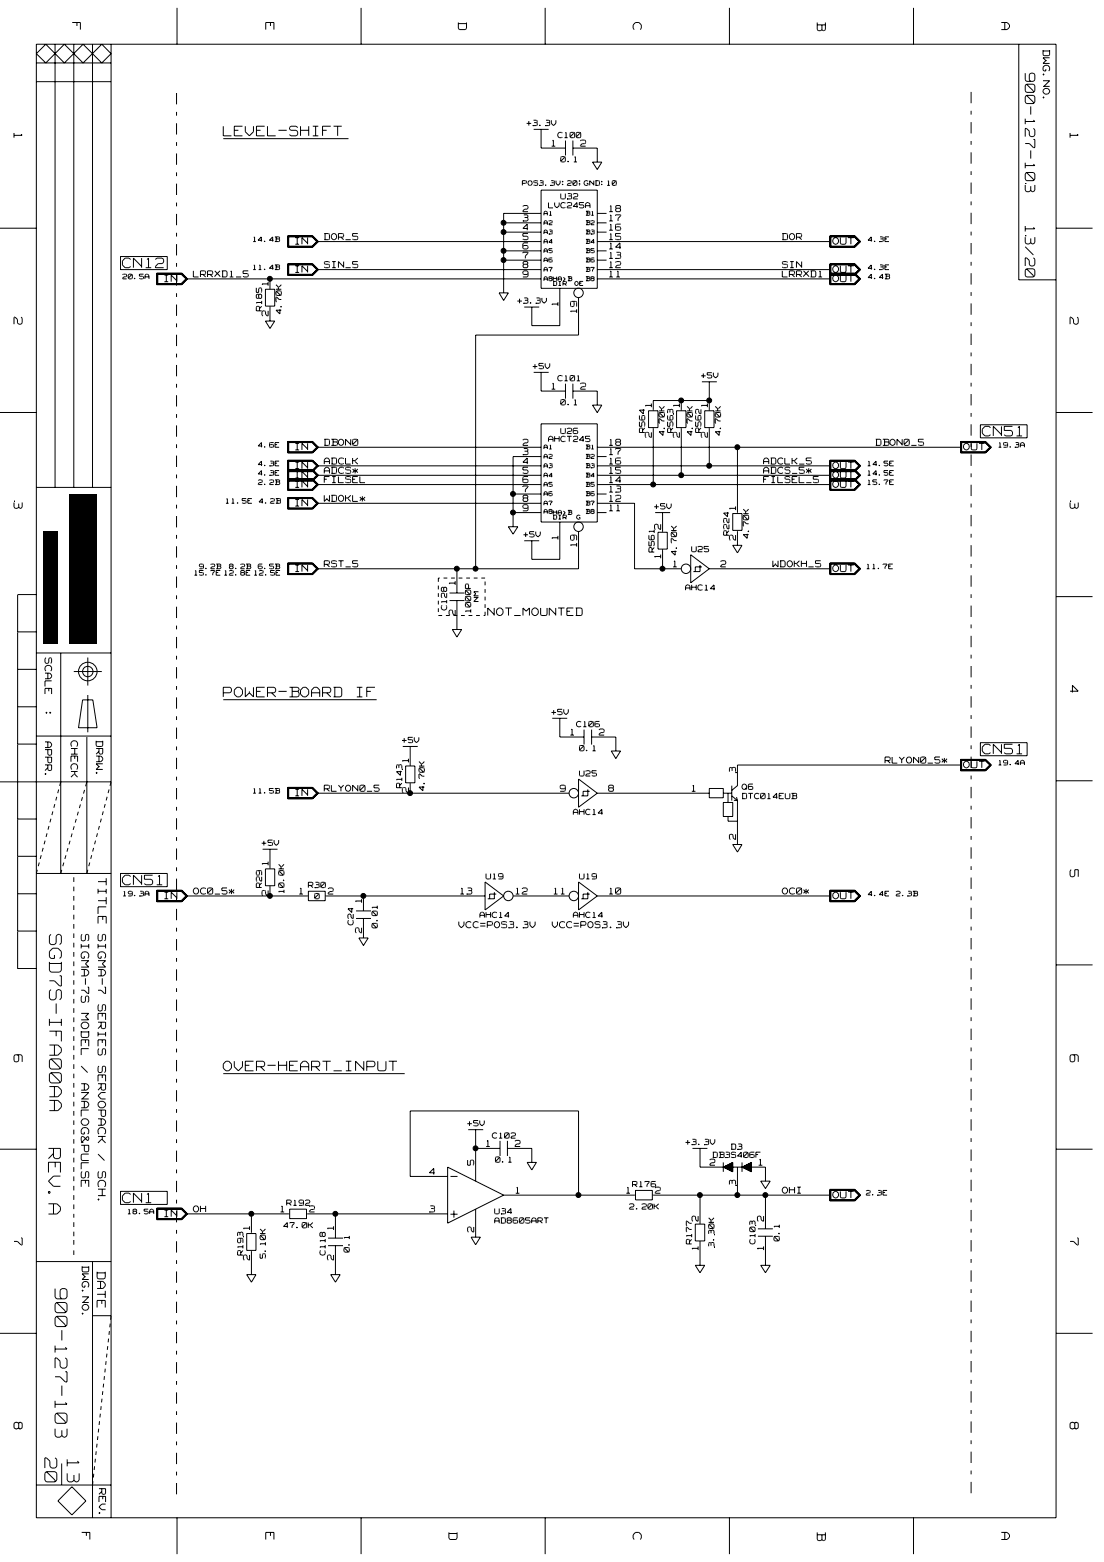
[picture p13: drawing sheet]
<svg xmlns="http://www.w3.org/2000/svg" width="297mm" height="420mm" viewBox="0 0 297 420" stroke-linecap="round" stroke-linejoin="round" font-family="sans-serif">
<defs><g id="words">
<g font-size="7.1" fill="#fff">
<text x="12.4" y="251.3" transform="rotate(90 12.4 251.3)">SGD7S-IFA00AA</text>
<text x="12.1" y="308.9" transform="rotate(90 12.1 308.9)">REV.A</text>
<text x="13.9" y="346.6" transform="rotate(90 13.9 346.6)">900-127-103</text>
<text x="11.2" y="392.1" transform="rotate(90 11.2 392.1)">20</text>
<text x="17.2" y="392.6" transform="rotate(90 17.2 392.6)">13</text>
</g>
<g font-size="5.8" fill="#fff">
<text x="275.1" y="19.7" transform="rotate(90 275.1 19.7)">900-127-103</text>
<text x="275.1" y="60.8" transform="rotate(90 275.1 60.8)">13/20</text>
</g>
<g font-size="4.9" fill="#fff">
<text x="18.8" y="6.1" transform="rotate(90 18.8 6.1)">F</text>
<text x="70.9" y="6.1" transform="rotate(90 70.9 6.1)">E</text>
<text x="122.7" y="6.1" transform="rotate(90 122.7 6.1)">D</text>
<text x="169.7" y="6.1" transform="rotate(90 169.7 6.1)">C</text>
<text x="219.2" y="6.1" transform="rotate(90 219.2 6.1)">B</text>
<text x="268.8" y="6.1" transform="rotate(90 268.8 6.1)">A</text>
<text x="3.1" y="35.8" transform="rotate(90 3.1 35.8)">1</text>
<text x="287.3" y="35.8" transform="rotate(90 287.3 35.8)">1</text>
<text x="60.1" y="37">LEVEL-SHIFT</text>
<text x="32.9" y="72.5">CN12</text>
<text x="3.1" y="85.3" transform="rotate(90 3.1 85.3)">2</text>
<text x="287.3" y="85.3" transform="rotate(90 287.3 85.3)">2</text>
<text x="264.3" y="117.8">CN51</text>
<text x="3.1" y="134.8" transform="rotate(90 3.1 134.8)">3</text>
<text x="287.3" y="134.8" transform="rotate(90 287.3 134.8)">3</text>
<text x="287.3" y="184.4" transform="rotate(90 287.3 184.4)">4</text>
<text x="60.1" y="188">POWER-BOARD IF</text>
<text x="264.3" y="203.3">CN51</text>
<text x="287.3" y="233.9" transform="rotate(90 287.3 233.9)">5</text>
<text x="25.7" y="236.2" transform="rotate(90 25.7 236.2)">TITLE SIGMA-7 SERIES SERVOPACK / SCH.</text>
<text x="32.9" y="238.5">CN51</text>
<text x="3.1" y="283.7" transform="rotate(90 3.1 283.7)">6</text>
<text x="287.3" y="283.7" transform="rotate(90 287.3 283.7)">6</text>
<text x="60.1" y="288.5">OVER-HEART_INPUT</text>
<text x="32.9" y="324">CN1</text>
<text x="3.1" y="333" transform="rotate(90 3.1 333)">7</text>
<text x="287.3" y="333" transform="rotate(90 287.3 333)">7</text>
<text x="25.5" y="342.1" transform="rotate(90 25.5 342.1)">DATE</text>
<text x="3.1" y="382.5" transform="rotate(90 3.1 382.5)">8</text>
<text x="287.3" y="382.5" transform="rotate(90 287.3 382.5)">8</text>
<text x="21.3" y="412.2" transform="rotate(90 21.3 412.2)">F</text>
<text x="70.9" y="412.2" transform="rotate(90 70.9 412.2)">E</text>
<text x="120.1" y="412.2" transform="rotate(90 120.1 412.2)">D</text>
<text x="169.7" y="412.2" transform="rotate(90 169.7 412.2)">C</text>
<text x="219.2" y="412.2" transform="rotate(90 219.2 412.2)">B</text>
<text x="268.8" y="412.2" transform="rotate(90 268.8 412.2)">A</text>
</g>
<text font-size="4.5" fill="#fff" x="21.3" y="251.3" transform="rotate(90 21.3 251.3)">SIGMA-7S MODEL / ANALOG&amp;PULSE</text>
<text font-size="4.2" fill="#fff" x="121.2" y="328.2">+</text>
<g font-size="3.9" fill="#fff">
<text x="280.1" y="13.5" transform="rotate(90 280.1 13.5)">DWG.NO.</text>
<text x="11.6" y="176.9" transform="rotate(90 11.6 176.9)">SCALE</text>
<text x="11.6" y="191.1" transform="rotate(90 11.6 191.1)">:</text>
<text x="11.6" y="199.6" transform="rotate(90 11.6 199.6)">APPR.</text>
<text x="18.6" y="199.3" transform="rotate(90 18.6 199.3)">CHECK</text>
<text x="25.4" y="199.3" transform="rotate(90 25.4 199.3)">DRAW.</text>
<text x="21.6" y="340.6" transform="rotate(90 21.6 340.6)">DWG.NO.</text>
<text x="26.1" y="400.4" transform="rotate(90 26.1 400.4)">REV.</text>
</g>
<text font-size="3.8" fill="#fff" x="131.2" y="165.9">NOT_MOUNTED</text>
<g font-size="3.7" fill="#fff">
<text x="72.7" y="76.8" transform="rotate(-90 72.7 76.8)">1</text>
<text x="150.7" y="82.3" transform="rotate(-90 150.7 82.3)">1</text>
<text x="72.7" y="85" transform="rotate(-90 72.7 85)">2</text>
<text x="155.7" y="84.2" transform="rotate(-90 155.7 84.2)">19</text>
<text x="175.8" y="109.5" transform="rotate(-90 175.8 109.5)">1</text>
<text x="183.3" y="109.5" transform="rotate(-90 183.3 109.5)">1</text>
<text x="190.9" y="109.5" transform="rotate(-90 190.9 109.5)">1</text>
<text x="175.8" y="117.7" transform="rotate(-90 175.8 117.7)">2</text>
<text x="183.3" y="117.7" transform="rotate(-90 183.3 117.7)">2</text>
<text x="190.9" y="117.7" transform="rotate(-90 190.9 117.7)">2</text>
<text x="198.5" y="137.2" transform="rotate(-90 198.5 137.2)">1</text>
<text x="178.3" y="142.4" transform="rotate(-90 178.3 142.4)">2</text>
<text x="150.7" y="145.1" transform="rotate(-90 150.7 145.1)">1</text>
<text x="155.7" y="147" transform="rotate(-90 155.7 147)">19</text>
<text x="198.5" y="145.3" transform="rotate(-90 198.5 145.3)">2</text>
<text x="178.3" y="150.2" transform="rotate(-90 178.3 150.2)">1</text>
<text x="123" y="157.3" transform="rotate(-90 123 157.3)">1</text>
<text x="123" y="165.5" transform="rotate(-90 123 165.5)">2</text>
<text x="110.4" y="205.1" transform="rotate(-90 110.4 205.1)">1</text>
<text x="198.5" y="207.8" transform="rotate(-90 198.5 207.8)">3</text>
<text x="110.4" y="213.2" transform="rotate(-90 110.4 213.2)">2</text>
<text x="198.5" y="225.8" transform="rotate(-90 198.5 225.8)">2</text>
<text x="72.7" y="232.7" transform="rotate(-90 72.7 232.7)">1</text>
<text x="72.7" y="240.9" transform="rotate(-90 72.7 240.9)">2</text>
<text x="97.8" y="242.8" transform="rotate(-90 97.8 242.8)">1</text>
<text x="97.8" y="251" transform="rotate(-90 97.8 251)">2</text>
<text x="128" y="313.4" transform="rotate(-90 128 313.4)">5</text>
<text x="198.5" y="318.9" transform="rotate(-90 198.5 318.9)">3</text>
<text x="188.4" y="328.5" transform="rotate(-90 188.4 328.5)">2</text>
<text x="206" y="328.5" transform="rotate(-90 206 328.5)">2</text>
<text x="67.7" y="330.8" transform="rotate(-90 67.7 330.8)">1</text>
<text x="90.3" y="330.8" transform="rotate(-90 90.3 330.8)">1</text>
<text x="128" y="331.4" transform="rotate(-90 128 331.4)">2</text>
<text x="67.7" y="339" transform="rotate(-90 67.7 339)">2</text>
<text x="90.3" y="339" transform="rotate(-90 90.3 339)">2</text>
<text x="188.4" y="336.3" transform="rotate(-90 188.4 336.3)">1</text>
<text x="206" y="336.3" transform="rotate(-90 206 336.3)">1</text>
</g>
<g font-size="3.3" fill="#fff">
<text x="79.5" y="66">IN</text>
<text x="224.1" y="66">OUT</text>
<text x="44.2" y="76.1">IN</text>
<text x="79.5" y="73.6">IN</text>
<text x="224.1" y="76.1">OUT</text>
<text x="224.1" y="73.6">OUT</text>
<text x="79.5" y="121.3">IN</text>
<text x="259.2" y="121.3">OUT</text>
<text x="79.5" y="131.4">IN</text>
<text x="79.5" y="128.9">IN</text>
<text x="79.5" y="126.4">IN</text>
<text x="224.1" y="131.4">OUT</text>
<text x="224.1" y="128.9">OUT</text>
<text x="224.1" y="126.4">OUT</text>
<text x="79.5" y="136.4">IN</text>
<text x="79.5" y="154.1">IN</text>
<text x="224.1" y="154.1">OUT</text>
<text x="259.2" y="206.8">OUT</text>
<text x="79.5" y="214.4">IN</text>
<text x="44.2" y="242.1">IN</text>
<text x="224.1" y="242.1">OUT</text>
<text x="224.1" y="322.5">OUT</text>
<text x="44.2" y="327.6">IN</text>
</g>
<g font-size="3.1" fill="#fff">
<text x="148.4" y="39.6">1</text>
<text x="156.2" y="39.6">2</text>
<text x="140.7" y="59.7">3</text>
<text x="140.7" y="57.2">2</text>
<text x="163.9" y="59.7">17</text>
<text x="163.9" y="57.2">18</text>
<text x="87.2" y="64.8">DOR_5</text>
<text x="140.7" y="64.8">5</text>
<text x="140.7" y="62.2">4</text>
<text x="163.9" y="64.8">15</text>
<text x="163.9" y="62.2">16</text>
<text x="210.5" y="64.8">DOR</text>
<text x="140.7" y="69.8">7</text>
<text x="140.7" y="67.3">6</text>
<text x="163.9" y="69.8">13</text>
<text x="163.9" y="67.3">14</text>
<text x="52" y="74.8">LRRXD1_5</text>
<text x="87.2" y="72.3">SIN_5</text>
<text x="140.7" y="74.8">9</text>
<text x="140.7" y="72.3">8</text>
<text x="163.9" y="74.8">11</text>
<text x="163.9" y="72.3">12</text>
<text x="210.5" y="72.3">SIN</text>
<text x="210.5" y="74.8">LRRXD1</text>
<text x="70.8" y="83.6" transform="rotate(-90 70.8 83.6)">R185</text>
<text x="76.1" y="84.5" transform="rotate(-90 76.1 84.5)">4.70K</text>
<text x="148.4" y="105">1</text>
<text x="156.2" y="105">2</text>
<text x="173.9" y="116.3" transform="rotate(-90 173.9 116.3)">R564</text>
<text x="179.2" y="117.1" transform="rotate(-90 179.2 117.1)">4.70K</text>
<text x="181.5" y="116.3" transform="rotate(-90 181.5 116.3)">R563</text>
<text x="186.7" y="117.1" transform="rotate(-90 186.7 117.1)">4.70K</text>
<text x="189" y="116.3" transform="rotate(-90 189 116.3)">R562</text>
<text x="194.3" y="117.1" transform="rotate(-90 194.3 117.1)">4.70K</text>
<text x="87.2" y="125.1">ADCLK</text>
<text x="87.2" y="120.1">DBON0</text>
<text x="140.7" y="125.1">4</text>
<text x="140.7" y="122.6">3</text>
<text x="140.7" y="120.1">2</text>
<text x="163.9" y="125.1">16</text>
<text x="163.9" y="122.6">17</text>
<text x="163.9" y="120.1">18</text>
<text x="205.4" y="125.1">ADCLK_5</text>
<text x="235.6" y="120.1">DBON0_5</text>
<text x="87.2" y="127.6">ADCS*</text>
<text x="87.2" y="130.1">FILSEL</text>
<text x="140.7" y="130.1">6</text>
<text x="140.7" y="127.6">5</text>
<text x="163.9" y="130.1">14</text>
<text x="163.9" y="127.6">15</text>
<text x="205.4" y="130.1">FILSEL_5</text>
<text x="205.4" y="127.6">ADCS_5*</text>
<text x="87.2" y="135.2">WDOKL*</text>
<text x="140.7" y="137.7">9</text>
<text x="140.7" y="135.2">8</text>
<text x="140.7" y="132.7">7</text>
<text x="163.9" y="137.7">11</text>
<text x="163.9" y="135.2">12</text>
<text x="163.9" y="132.7">13</text>
<text x="196.6" y="144" transform="rotate(-90 196.6 144)">R224</text>
<text x="176.4" y="148.5" transform="rotate(-90 176.4 148.5)">R561</text>
<text x="182.5" y="149.4" transform="rotate(-90 182.5 149.4)">4.70K</text>
<text x="201.8" y="144.8" transform="rotate(-90 201.8 144.8)">4.70K</text>
<text x="87.2" y="152.8">RST_5</text>
<text x="181.1" y="152.8">1</text>
<text x="193.9" y="152.8">2</text>
<text x="207.9" y="152.8">WDOKH_5</text>
<text x="120.6" y="164.1" transform="rotate(-90 120.6 164.1)">C128</text>
<text x="127.1" y="164.8" transform="rotate(-90 127.1 164.8)">1000P</text>
<text x="153.5" y="198">1</text>
<text x="161.2" y="198">2</text>
<text x="238.1" y="205.6">RLYON0_5*</text>
<text x="87.2" y="213.1">RLYON0_5</text>
<text x="108.5" y="211.9" transform="rotate(-90 108.5 211.9)">R143</text>
<text x="114.6" y="212.7" transform="rotate(-90 114.6 212.7)">4.70K</text>
<text x="150.7" y="213.1">9</text>
<text x="163.7" y="213.1">8</text>
<text x="186.1" y="213.1">1</text>
<text x="70.8" y="238.7" transform="rotate(-90 70.8 238.7)">R29</text>
<text x="52" y="240.8">OC0_5*</text>
<text x="76.8" y="240.2" transform="rotate(-90 76.8 240.2)">10.0K</text>
<text x="80.5" y="240.8">1</text>
<text x="88.3" y="240.8">2</text>
<text x="123.9" y="240.8">13</text>
<text x="138.8" y="240.8">12</text>
<text x="149" y="240.8">11</text>
<text x="163.9" y="240.8">10</text>
<text x="210.5" y="240.8">OC0*</text>
<text x="95.5" y="248.8" transform="rotate(-90 95.5 248.8)">C24</text>
<text x="101.9" y="249.6" transform="rotate(-90 101.9 249.6)">0.01</text>
<text x="123.4" y="249.9">VCC=POS3.3V</text>
<text x="148.6" y="249.9">VCC=POS3.3V</text>
<text x="130.8" y="308.7">1</text>
<text x="138.6" y="308.7">2</text>
<text x="115.5" y="316.2">4</text>
<text x="191" y="313.7">2</text>
<text x="204.1" y="313.7">1</text>
<text x="138.8" y="321.3">1</text>
<text x="168.5" y="321.3">1</text>
<text x="176.3" y="321.3">2</text>
<text x="210.5" y="321.3">OHI</text>
<text x="52" y="326.3">OH</text>
<text x="75.5" y="326.3">1</text>
<text x="83.2" y="326.3">2</text>
<text x="115.5" y="326.3">3</text>
<text x="186.5" y="334.6" transform="rotate(-90 186.5 334.6)">R177</text>
<text x="192.5" y="335.4" transform="rotate(-90 192.5 335.4)">3.30K</text>
<text x="203.6" y="334.6" transform="rotate(-90 203.6 334.6)">C103</text>
<text x="210.1" y="333.8" transform="rotate(-90 210.1 333.8)">0.1</text>
<text x="65.8" y="337.6" transform="rotate(-90 65.8 337.6)">R193</text>
<text x="71.8" y="338.5" transform="rotate(-90 71.8 338.5)">5.10K</text>
<text x="87.9" y="337.6" transform="rotate(-90 87.9 337.6)">C118</text>
<text x="94.4" y="336.8" transform="rotate(-90 94.4 336.8)">0.1</text>
</g>
<text font-size="2.8" fill="#fff" x="129.2" y="161.8" transform="rotate(-90 129.2 161.8)">NM</text>
<g font-size="2.7" fill="#fff">
<text x="141.7" y="34">+3.3V</text>
<text x="150.1" y="37.3">C100</text>
<text x="150.9" y="43.8">0.1</text>
<text x="150.9" y="53.7">U32</text>
<text x="147.6" y="56.1">LVC245A</text>
<text x="139.2" y="81.8">+3.3V</text>
<text x="143.3" y="99.4">+5V</text>
<text x="188.6" y="101.9">+5V</text>
<text x="150.1" y="102.7">C101</text>
<text x="150.9" y="109.1">0.1</text>
<text x="147.6" y="119">AHCT245</text>
<text x="150.9" y="116.8">U26</text>
<text x="176" y="137.1">+5V</text>
<text x="140.8" y="144.7">+5V</text>
<text x="186.1" y="148.6">U25</text>
<text x="184.4" y="159">AHC14</text>
<text x="148.4" y="192.4">+5V</text>
<text x="155.1" y="195.7">C106</text>
<text x="108.2" y="200">+5V</text>
<text x="155.9" y="202.2">0.1</text>
<text x="155.9" y="209">U25</text>
<text x="199.6" y="212.6">Q6</text>
<text x="199.6" y="215.1">DTC014EUB</text>
<text x="154.3" y="219.3">AHC14</text>
<text x="70.4" y="227.6">+5V</text>
<text x="83" y="239">R30</text>
<text x="130.8" y="236.6">U19</text>
<text x="155.9" y="236.6">U19</text>
<text x="84.7" y="242">0</text>
<text x="129.1" y="247">AHC14</text>
<text x="154.3" y="247">AHC14</text>
<text x="125.7" y="303.1">+5V</text>
<text x="132.5" y="306.4">C102</text>
<text x="184.4" y="308.1">+3.3V</text>
<text x="191.8" y="311.6">DB3S406F</text>
<text x="196.7" y="309.4">D3</text>
<text x="133.3" y="312.8">0.1</text>
<text x="170.2" y="319.4">R176</text>
<text x="77.1" y="324.4">R192</text>
<text x="133.1" y="329.2">AD8605ART</text>
<text x="133.1" y="326.7">U34</text>
<text x="169.3" y="325.5">2.20K</text>
<text x="76.3" y="330.5">47.0K</text>
</g>
<g font-size="2.4" fill="#fff">
<text x="140.5" y="50.2">POS3.3V:20;GND:10</text>
<text x="68.1" y="65.3">14.4B</text>
<text x="233.6" y="65.3">4.3E</text>
<text x="33" y="75.3">20.5A</text>
<text x="68.1" y="72.8">11.4B</text>
<text x="233.6" y="75.3">4.4B</text>
<text x="233.6" y="72.8">4.3E</text>
<text x="69.5" y="125.6">4.3E</text>
<text x="69.5" y="120.6">4.6E</text>
<text x="233.5" y="125.6">14.5E</text>
<text x="268.7" y="120.6">19.3A</text>
<text x="69.5" y="130.6">2.2B</text>
<text x="69.5" y="128.1">4.3E</text>
<text x="233.5" y="130.6">15.7E</text>
<text x="233.5" y="128.1">14.5E</text>
<text x="60.8" y="135.7">11.5E</text>
<text x="69.7" y="135.7">4.2B</text>
<text x="52.3" y="155">15.7E 12.8E 12.5E</text>
<text x="53.6" y="153.3">9.2B</text>
<text x="61.7" y="153.3">8.2B</text>
<text x="69.5" y="153.3">6.5B</text>
<text x="233.2" y="153.3">11.7E</text>
<text x="268.7" y="206.1">19.4A</text>
<text x="68.1" y="213.7">11.5B</text>
<text x="33.1" y="241.3">19.3A</text>
<text x="233.6" y="241.3">4.4E</text>
<text x="241.1" y="241.3">2.3B</text>
<text x="233" y="321.8">2.3E</text>
<text x="34.4" y="326.8">18.5A</text>
</g>
<g font-size="2.1" fill="#fff">
<text x="146.3" y="58.1">A1</text>
<text x="157.6" y="58.1">B1</text>
<text x="146.3" y="65.7">A4</text>
<text x="146.3" y="63.2">A3</text>
<text x="146.3" y="60.7">A2</text>
<text x="157.6" y="65.7">B4</text>
<text x="157.6" y="63.2">B3</text>
<text x="157.6" y="60.7">B2</text>
<text x="146.3" y="70.7">A6</text>
<text x="146.3" y="68.2">A5</text>
<text x="157.6" y="70.7">B6</text>
<text x="157.6" y="68.2">B5</text>
<text x="146.3" y="75.7">A8HA&gt;B</text>
<text x="146.3" y="73.2">A7</text>
<text x="148.8" y="77">DIR</text>
<text x="154.6" y="77">OE</text>
<text x="157.6" y="75.7">B8</text>
<text x="157.6" y="73.2">B7</text>
<text x="146.3" y="123.5">A2</text>
<text x="146.3" y="121">A1</text>
<text x="157.6" y="123.5">B2</text>
<text x="157.6" y="121">B1</text>
<text x="146.3" y="131.1">A5</text>
<text x="146.3" y="128.6">A4</text>
<text x="146.3" y="126">A3</text>
<text x="157.6" y="128.6">B4</text>
<text x="157.6" y="126">B3</text>
<text x="157.6" y="131.1">B5</text>
<text x="146.3" y="133.6">A6</text>
<text x="146.3" y="136.1">A7</text>
<text x="157.6" y="136.1">B7</text>
<text x="157.6" y="133.6">B6</text>
<text x="146.3" y="138.3">A8HA&gt;B</text>
<text x="148.8" y="139.9">DIR</text>
<text x="155.2" y="139.9">G</text>
<text x="157.6" y="138.3">B8</text>
</g>
</g></defs>
<path d="M11.6 142.9h4v30.3h-4zM18.6 133h7.5v40.1h-7.5z" fill="#000"/>
<path d="M117.9 155.5v10.1M130.5 155.5h-12.6M117.9 165.6h12.6M130.5 165.6v-10.1M9.8 235l6.5-24.7M16.3 235l7.1-24.7M23.4 235l6.5-24.7M24.9 399.5l5-45.6" fill="none" stroke="#000" stroke-width=".27" stroke-dasharray="1 1 1 1 1 1 1 1" stroke-linecap="butt"/>
<path d="M261.3 24.7v377.3M47.5 402v-377.3" fill="none" stroke="#000" stroke-width=".27" stroke-dasharray="3 2 1 2" stroke-linecap="butt"/>
<g fill="none" stroke="#000" stroke-width=".27">
<path d="M9.8 11.9h274.3v396.4h-274.3zM9.8 16.9h20.1M12.3 11.9l5 5 5.1-5 5 5 2.5-2.5-2.5-2.5-5 5-5.1-5-5 5-2.5-2.5zM14.8 11.9v119.2M19.4 6.1h2.2M19.9 11.9v119.2M20.7 6.1v.9M21.6 6.1v1.9M24.9 11.9v119.2M29.9 11.9v396.4M47.6 2.1v9.8M71.5 6.1h2.2"/>
<path d="M71.5 6.1v1.9M72.8 6.1v.9M73.7 6.1v1.9M97.2 2.1v9.8M123.3 6.1v1.5l.4 .4h1.5M123.4 6.4h2.1M125.5 6.1v1.5l-.3 .4M146.7 2.1v9.8M170.3 6.7v.9l.3 .4M171 6.1l-.7 .6M171 6.1h.9M171.9 6.1l.7 .6"/>
<path d="M172.6 6.7v.9l-.3 .4M196.3 2.1v9.8M219.9 6.1v1.9l.3 .3M219.9 6.7h2.1M220.2 8.3h.6M221.1 6.7v1.2l-.3 .4M221.2 8l.2 .3M222.1 6.1v1.9l-.6 .3M245.8 2.1v9.8M269.4 6.1h1.5M269.4 8h1.5M270.3 6.1v1.8"/>
<path d="M271 6.1l.6 .6M271.6 6.7v.6M271.6 7.3l-.6 .7M274.1 11.9v63.4h10M275.8 19.7v1.8M277.3 19.7l-.4 .4v1.4M277.4 19.7h.6M278 19.7l.4 .4v1.4M280.6 13.5v1.2M280.6 18.8l.3 .3h.5M280.6 15.5l.8 .8-.8 .8M280.6 14.7l.3 .3h1.2"/>
<path d="M280.7 17.1h1.7M280.7 15.5h1.7M280.7 13.7h1.7M280.8 19.9l-.2 .2M280.9 19.9v.2M281.4 18.6v.5M281.4 16.3h.2M281.9 17.6h-.8l-.5 .5v.7M281.9 17.6l.5 .5v.7M282.4 13.5v1.2M282.4 18.8l-.2 .3M282.4 14.7l-.2 .3"/>
<path d="M3.8 35.8v1.2M3.8 36.4h2.1M5.7 36.1l.3 .3M9.8 22h20.1M60.1 34v2.5M60.1 37.3h33.7M60.1 36.5h2.2M63.1 35.1h1M63.1 36.5h2.1M65.2 34h-2.2v2.5M66 35.4l1.1 1.1M66 34v1.4"/>
<path d="M68.2 34v1.4M68.2 35.4l-1.1 1.1M69 35.1h1.1M71.2 34h-2.2v2.5h2.2M72 34v2.5M72 36.5h2.2M74.9 35.1h2.2M77.9 34.3v.4M77.9 34.7l.3 .4M77.9 36.2l.3 .3M78.2 34l-.3 .3M78.3 34h1.4"/>
<path d="M78.3 35.1h1.4M78.3 36.5h1.4M79.7 34l.4 .3M79.7 35.1l.4 .3v.8M80.1 36.2l-.4 .3M80.9 34v2.5M80.9 35.1h2.1M83.1 34v2.5M84.2 34h1.4M84.2 36.5h1.4M84.9 34v2.5M86.8 35.1h1.1"/>
<path d="M89 34h-2.2v2.5M89.7 34h2.2M90.8 34v2.5M141.7 33.2h1.2M142.3 32.6v1.2M143.3 33.8h.1M143.6 33.8h.7M143.6 32.3h.7M143.6 34.8h4M143.7 33h.6M144.4 32.3l.2 .3M144.4 33l.2 .2"/>
<path d="M144.6 32.6v.1M144.6 33.2v.4M144.6 33.6l-.2 .2M144.6 32.8l-.2 .2M145.2 33.8l.2-.2-.2 .2M145.6 34.8v5h6.5M146.7 33.8h.1M146.9 33.8h.8M146.9 32.3h.8M147.1 33h.6M147.7 32.3l.2 .3M147.7 33l.2 .2"/>
<path d="M147.9 32.6v.1M147.9 33.2v.4M147.9 33.6l-.2 .2M147.9 32.8l-.2 .2M148.3 32.3v.9l.6 .5M148.4 39.3h1M148.9 37.7l-.2 .2M148.9 37.7v1.6M149.6 32.3v.8l-.7 .7M150.1 36.7l.4 .3 .8-.1M151.3 35.8l-.2-.2h-.6l-.4 .4v.6M151.9 37h.8"/>
<path d="M152.1 37.8v4M152.3 35.6l-.2 .2M152.3 35.6v1.4M153.4 35.8l.2-.2h.8l.2 .2h-.2M153.4 35.9v1l.1 .1 1.1-.1v-1M154.1 39.8h6.6v3.8M154.1 37.8v4M154.3 35.9l-.9 .9M155 36.9l.2 .1M155 35.9v.9M155.2 35.6l-.2 .2M155.2 37h.8"/>
<path d="M155.2 35.6h.8M156 35.9l-.9 .9M156 35.8h.2M156 35.6l.3 .2M156.2 37.9l.2-.2h.9l.3 .2M156.3 35.9v1l-.3 .1M157.6 38.4l-.3 .3h-.7l-.4 .5v.1h1.4M157.6 38v.4M275.8 26v1.4l.4 .5M275.8 31.9v1.5M275.8 38.6h1.1l1.1 1.1M275.8 24.5l.4 .4"/>
<path d="M275.8 21.5l.4 .4M276.1 34.5h-.3v2.2M276.2 22.6l-.4 .4v1.4M276.2 34.5l.7 .8M276.2 25.7l-.4 .3M276.2 25.7l1.8 1.7M276.2 27.9h1.8M276.2 25.7h1.8M276.2 24.9h1.8M276.2 21.9h1.8M276.9 35.3v1M276.9 36.4l.4 .3"/>
<path d="M276.9 21.5l.4 .3M277.3 28.6v2.2M277.4 36.7h.6M278 22.6l-1.8 .1 1.8 1.7M278 24.5v.3l.4-.3M278 27.5v.3M278 22.6l.4 .4v1.4M278 34.5l.4 .4v1.4M278 37.5l.4 .1v2.1h-.4M278 32.3l.4 .4h-2.5M278 25.7l.4 .3M278.4 26v1.5l-.4 .4"/>
<path d="M278.4 36.4l-.4 .3M278.4 21.5l-.4 .4M280.6 24.3v.5M280.6 20.2h.3M280.6 24.8l.6 .5h.7M280.6 23.2h1.8M280.6 21.7h1.8l-1.5 1.5M280.8 26.1h-.2v.2h.3v-.2M281.9 23.8h-.8l-.5 .5M281.9 23.8l.5 .5M282.4 24.3v.5M282.4 24.8l-.5 .5"/>
<path d="M287.9 35.8v1.2M288 36.4h2.1M289.8 36.1l.3 .3M135.5 59.9h10.1M140.6 49.3h.8M140.7 59.4h.1M140.7 56.8v.1M140.7 56.9h1.4M140.9 59.4h.9M140.9 57.8h.9M141.1 56.3l-.4 .4M141.1 58.5h.7"/>
<path d="M141.2 56.3h.6M141.4 48.6h-.9v1.3M141.4 48.6l.2 .2M141.6 49.1l-.2 .2M141.6 48.8v.3M141.8 55.3h-.9l-.2 .2M141.9 55.3l.2 .7M141.9 57.8l.2 .4M141.9 58.5l.2 .7-.2 .2M142.1 49v.5l.3 .4M142.1 56l-.2 .3M142.1 58.3l-.2 .2"/>
<path d="M142.4 48.6l-.3 .4M142.5 48.6h.2M142.5 49.9h.2M142.8 48.6l.4 .4M143.2 49v.5l-.4 .4M143.6 48.8l.2 .3M143.6 49.7l.2 .2M143.8 48.6l-.2 .1M143.8 48.6h.6M143.8 49.9h.6M143.8 49.1h.6M144.5 48.6l.2 .2"/>
<path d="M144.5 49.1l.2 .2M144.7 49.4v.3M144.7 49.7l-.2 .2M145.1 49.9h.1M145.3 48.6h.6M145.3 49.9h.6M145.4 49.1h.5M145.6 57.4h-10.1v21.4M145.6 51.1h15.1v26.5h-15.1zM146 48.6l.2 .2M146 49.2l.2 .1M146.2 48.8l-.2 .3"/>
<path d="M146.2 49.4v.3M146.2 49.7l-.2 .2M146.3 59.7v.8M146.4 57.4h.8M146.4 60h.8M146.6 56.8l-.3 .4v.7M146.6 59.4l-.3 .3M146.7 56.8l.6 .4v.7M146.7 59.4l.6 .3M146.8 49.7h.1M146.8 49.7v.2M146.8 49.9h.1"/>
<path d="M146.9 49.7v.2M147.3 59.7v.8M147.6 54.5v1.4M147.6 55.9h1.2M147.8 59.4l-.1 .1M147.8 57.9h.6M147.8 59.4h.6M148 57l.1-.2v1.1M148.1 49.9h.1M148.3 48.6h.6M148.3 49.9h.6M148.4 60h-.4l-.3 .5"/>
<path d="M148.4 59.4l.2 .1M148.4 49.1h.5M148.6 59.6l-.2 .4M149 48.6l.2 .2M149.2 48.8l-.2 .4 .2 .1M149.2 49.4v.3M149.2 49.7l-.2 .2M149.2 54.5v.8M149.2 55.3l.6 .6 .7-.6M149.6 48.6v.7l.6 .6 .5-.6v-.7M150.5 54.5v.8M150.9 55.5l.4 .4 .8-.1"/>
<path d="M150.9 43.4l.2 .2 1-.2M150.9 42.3l.2-.2h.8l.2 .2h-.2M150.9 53.3l.2 .2 1-.2M150.9 42.4v.9M150.9 52.1v1.2M150.9 54.9v.6M151.3 48.8v.2M151.3 49.6v.1M151.3 48.8h.1M151.3 49.5h.1M151.3 49h.1M151.3 49.7h.1"/>
<path d="M151.5 48.8v.2M151.5 49.5v.2M151.8 42.4l-.9 .9M152.1 54.7l-.2-.2h-.6l-.4 .4M152.1 42.4v.9M152.1 52.1v1.2M152.6 53.5h.1M152.6 54.7l.2-.2h.7l.3 .2M152.6 55.8v.1M152.6 49.7l1.1 .2M152.6 55.9h1.2M152.7 43.4l.2 .2"/>
<path d="M152.7 43.4h.2M152.8 48.6l-.2 .2M152.8 52.1h.8l.2 .2M152.8 48.6h.7M153 43.4v.2M153 55.3l-.4 .5M153 49.3l-.4 .4M153 49.3h.5M153.5 48.6l.2 .2M153.6 52.7l.2 .6M153.7 48.8v.3M153.7 49.1l-.2 .2"/>
<path d="M153.8 52.3l-.2 .4h-.6M153.8 54.7l-.2 .6h-.6M153.8 53.3l-1 .2M154.1 49.7l.2 .2M154.1 48.8v.9M154.2 53.4l1.2 .1M154.3 48.6l-.2 .2M154.3 48.6h.7M154.3 49.9h.7M154.4 43.6h.8M154.4 52.1l-.2 .2M154.4 52.1h.8"/>
<path d="M154.6 52.9l-.4 .4M154.6 52.9h.6M154.8 42.1l-.2 .2M154.8 42.2v1.3M155 48.8l-.8 .9M155 48.8h.2M155 48.6l.2 .2M155.2 49.7l-.2 .2M155.2 52.1l.2 .2M155.2 48.8v.9M155.2 54.5v1.4M155.2 54.5l-1 1h1.2"/>
<path d="M155.4 52.3v.4M155.4 52.7l-.2 .2M155.8 48.6h.2v.2zM155.8 49.4l.2 .1M155.8 49.3l.2 .4M155.9 55.8l.1 .1 1.1-.1M155.9 54.5v.6M155.9 55.1h1l.2 .6M155.9 54.5h1.2M156 49.7l-.2 .2M157.1 49v.5l.4 .4M157.5 48.6l-.4 .4"/>
<path d="M157.5 48.6l.7 .2M157.5 54.9v1M157.6 55.3h1.1M157.6 56.8h.9M157.6 59.4h.9M157.6 57.9h.9M157.9 49.3h.3M157.9 56.9v1M157.9 59.4v1M158 57.3h.5M158 59.8h.5M158.2 49.7l-.7 .2"/>
<path d="M158.2 49.3v.4M158.3 54.5h-.4l-.4 .4M158.3 54.5l.4 .4M158.6 56.8l.1 .2M158.6 57.3l.1 .1M158.6 59.4l.1 .1M158.7 57.2h-.1M158.7 54.9v1M158.7 57v.1M158.7 57.5v.2M158.7 59.6v.7M158.7 57.8l-.1 .1"/>
<path d="M159.1 59.4l-.1 .1M159.1 57.9h.6M159.1 59.4h.6M159.3 57l.1-.2v1.1M159.4 43.6h2.5l-1.2 2zM159.7 60h-.4l-.3 .5M159.7 59.4l.2 .1M159.7 49.7l-1-1.1v1.3M159.8 48.6v1.3M159.9 59.6l-.2 .4M160.2 48.6h.8M160.2 49.9h.8"/>
<path d="M160.4 48.6v1.2M160.7 57.4h2.5M160.7 59.9h2.5M161.1 48.6l.2 .2M161.3 49.7l-.2 .2M161.3 48.8v.9M161.8 48.8h.2M161.8 48.8v.2M161.8 49.6v.1M161.8 49.5h.2M161.9 49h.1M161.9 49.7h.1"/>
<path d="M162 48.8v.2M162 49.5v.2M163.4 49.9h.7M163.5 48.8l.2-.2v1.2M163.9 56.9h1M163.9 59.4h1M164.4 55.3v1.6M164.4 57.8v1.6M164.4 55.3l-.2 .2M164.4 57.8l-.2 .2M164.7 49.7l.2 .2M164.7 48.8l.1 .9 .8-.9"/>
<path d="M164.9 48.6l-.2 .2M164.9 48.6h.7M164.9 49.9h.7M165.6 56.9h.1M165.6 48.6l.2 .2h-.2M165.6 57.8v.2M165.7 57.8h1.3M165.8 49.7l-.2 .2M165.8 55.3l-.2 .5 .2 .2-.2 .5 .2 .4M165.8 48.8v.9M165.9 55.3h.9M165.9 56.9h.9"/>
<path d="M165.9 56h.9M166.8 55.3l.2 .5-.2 .2 .2 .5-.2 .4M167 58.1l-.7 .7v.6M167 57.8v.2M275.8 49.4h.1M275.8 43.8v1.5M275.8 49.7v1.4M275.8 51.2l.4 .4M275.8 48.2l.4 .4M276.2 46.4l-.4 .3v1.5M276.2 48.6h1.8M277.3 51.2l-.4 .4h-.7"/>
<path d="M277.3 40.5v2.2M277.3 50.1v1M277.3 51.2l.4 .4M277.7 51.6h.3M278 46.4h-1.8l1.8 1.8M278 48.2v.4M278 46.4l.4 .4v1.4M278 44.2l.4 .3h-2.5M278.4 49.7v1.4M278.4 51.2l-.4 .4M278.4 48.2l-.4 .4M0 61.4h9.8"/>
<path d="M32.4 69h12.6v3.5h-12.6zM32.9 70.2v1M32.9 71.3l.8 .7M33 73.9l.8-.2 .3 .2v.4M33 75h1.1M33.3 74.5l-.3 .5M33.7 69.4l-.8 .8M33.7 69.4h1M33.7 72h1M34.1 74.3l-.7 .2M34.5 74.8l.2 .2M34.7 73.7l-.2 1.1"/>
<path d="M34.7 73.7l.9 .2M34.8 69.4l.3 .4M35.1 71.7l-.3 .3M35.6 73.9l-1.1 .9M35.6 74.8l-.9 .2M35.6 74v.8M35.9 69.5v2.5M35.9 69.4l2.2 2.2M36.2 75h.1M36.3 74.8l-.1 .2M36.3 74.8v.2M37.5 74.8l.2 .2"/>
<path d="M37.7 75h.7M38.1 69.4v2.6M38.4 74.3l.2 .2M38.6 74.5v.3M38.6 73.7h-1.1v.6h.9M38.6 74.8l-.2 .2M39 74.1l.4-.4h.3l.4 .4M39 74.2v.8M39 74.5h1M39.2 72h1.5M40 69.5v2.5M40 69.4l-.4 .4"/>
<path d="M40.1 74.2v.8M42.2 73.4h6.7l1.6 1.6-1.6 1.6h-6.7zM42.3 73.6h6.6l1.4 1.4-1.4 1.5h-6.6zM42.4 73.7h6.4l1.4 1.3-1.4 1.4h-6.4zM42.5 73.8h6.3l1.2 1.2-1.2 1.3h-6.3zM43.6 69.4h-1.4l-.4 .4M43.6 70.9h-1.1l-.7 .8v.3h2.2M43.6 69.4l.4 .4v.7M44 70.5l-.4 .4M44.2 74h1.1M44.2 75.8h1.1M44.7 74v1.7"/>
<path d="M46.1 74v1.8M46.1 74l1.4 1.5M47.6 74v1.8M50 75h95.6M52 72.9v1.6M52.1 74.5h1.3M53.9 72.9h1.2l.2 .2M53.9 72.9v1.6M54.7 73.9l.6 .6M55.3 73.2v.3M55.3 73.6l-.2 .2h-1.1M55.8 72.9v1.6"/>
<path d="M55.8 72.9h1.2M55.9 73.8h1.1M56.6 73.9l.6 .6M57 72.9l.2 .2M57.2 73.6l-.2 .2M57.2 73.2v.3M57.8 72.9l1.3 1.4M59.2 72.9l-1.4 1.6M59.2 74.3v.2M59.7 74.5h1.1M59.7 72.9h1.1M59.9 72.9v1.6"/>
<path d="M60.9 72.9l.2 .2M61.1 74.3l-.2 .2M61.1 73.2v1.1M61.8 74.5h1M62.3 72.9l-.2 .2M62.3 72.9v1.6M63.5 74.5h1.4M65.4 74.3l.2 .2h.9M65.4 72.9v.7M65.4 73.6h1.1M65.4 72.9h1.4M66.6 73.6l.2 .7"/>
<path d="M66.8 74.3l-.2 .2M68.1 65h.7M68.1 72.5h.7M68.5 71.2l-.2 .2M68.5 63.7l-.2 .2M68.5 63.8v1.1M68.5 71.3v1.2M69 77.4v1.2l.6 .1v-1M69.5 64.6h1M69.6 72.5h.7M69.6 79.3l-.2-.2-.4 .2v.8l.4 .2 .2-.2M69.6 79.3l.4-.2 .4 .2v.8l-.4 .2-.4-.2"/>
<path d="M69.6 79.3v.8M70 71.2l-.2 .2M70 71.3v1.2M70.2 77.4l-.6 .2M70.2 77.4l.2 .2M70.3 63.8v1.2M70.3 63.7l-.9 .9M70.4 78.5l-.2 .2M70.4 77.7v.7M70.5 76.4l.2 .2M70.5 76.4h1.6M71.2 65h.1"/>
<path d="M71.2 72.5h.1M71.2 64.8l-.1 .2M71.2 72.3l-.1 .2M71.3 64.8v.2M71.3 72.3v.2M71.4 77.8h2.5v4.5h-2.5zM72.1 75.9v.9M72.5 64.6h1.1M72.5 72.2h1.1M72.6 75v2.8M73.4 63.8v1.2M73.4 71.3v1.2"/>
<path d="M73.4 71.2l-.9 1M73.4 63.7l-.9 .9M74 65h1M74 72.5h1M74 63.7h1M74 71.2h1M74.3 79.3l.2 .2M74.3 79.9h.2M74.3 80v1.2h.2M74.3 77.8h1.4M74.3 78.5v.7M74.3 76.6l.6 .6"/>
<path d="M74.3 63.8v1.1M74.3 71.3v1.2M74.3 64.3h.7M74.3 71.8h.7M74.5 78.3v.1M74.5 78.2l-.2 .2M74.5 78.5l1 .9-1 .1M74.5 78.2h1M74.5 80l.6 .6M74.9 77.3v.5M74.9 77.2h.2M75.1 63.7l.1 .4"/>
<path d="M75.1 71.2l.1 .4M75.2 64.5v.3M75.2 72v.3M75.2 71.6v.4M75.2 72.3l-.1 .2M75.2 64.1v.3M75.2 64.8l-.1 .2M75.5 78.2l.2 .2M75.7 79.3l-.2 .2M75.7 78.5v.7M75.7 76.6l-.6 .6M77.4 63.4h6.7l1.6 1.6-1.6 1.5h-6.7z"/>
<path d="M77.4 71h6.7l1.6 1.5-1.6 1.6h-6.7zM77.5 71h6.6l1.4 1.5-1.4 1.5h-6.6zM77.5 63.5h6.6l1.4 1.5-1.4 1.4h-6.6zM77.6 63.6h6.4l1.4 1.4-1.4 1.3h-6.4zM77.6 71.2h6.4l1.4 1.3-1.4 1.4h-6.4zM77.7 63.7h6.3l1.2 1.3-1.2 1.2h-6.3zM77.7 71.2h6.3l1.2 1.3-1.2 1.3h-6.3zM79.5 63.9h1M79.5 65.7h1M79.5 71.5h1M79.5 73.3h1M80 64v1.7"/>
<path d="M80 71.5v1.7M81.2 64v1.7M81.2 71.5v1.8M81.2 63.9l1.5 1.5M81.2 71.5l1.5 1.5M82.8 63.9v1.8M82.8 71.5v1.8M85.2 65h60.4M85.2 72.5h60.4M87.2 70.6v.2M87.2 70.8l.3 .3M87.2 71.8l.3 .2"/>
<path d="M87.2 62.8h1.2M87.2 64.5h1.2M87.5 70.4l-.2 .2M87.5 62.9v1.5M87.5 70.4h.9M87.5 72h.9M87.5 71.1h.9M88.4 70.4l.2 .2M88.4 71.1l.2 .2M88.4 62.8l.2 .3v1.1l-.2 .3M88.6 71.4l-.2 .6M89.2 63.3v.7"/>
<path d="M89.2 64l.4 .5M89.4 70.4h.9M89.4 72h.9M89.6 62.8l-.4 .5M89.7 62.8h.3l.6 .5M89.8 70.4v1.6M90.6 64l-.6 .5h-.3M90.6 63.3v.7M91.1 62.8h1.1l.3 .7M91.1 70.4l1.3 1.4M91.1 62.9v1.6M91.1 70.4v1.6"/>
<path d="M91.8 63.8l.7 .7M92.5 63.5l-.3 .3h-1.1M92.5 70.4v1.6M93 64.5h1.4M93 72h1.4M94.9 71.8l.2 .2h.9M94.9 64.3l.2 .2h.9M94.9 62.8v.7M94.9 70.4v.7M94.9 62.8h1.4M94.9 70.4h1.4M94.9 71.1h1.1"/>
<path d="M94.9 63.5h1.1M96.1 71.1l.2 .2M96.1 63.5l.2 .3M96.3 71.4l-.2 .6M96.3 63.8l-.2 .7M134.3 78.8h2.5l-1.3 2zM135.5 62.4h10.1M135.5 67.5h10.1M135.5 70h10.1M140.7 72h.1M140.7 66.8l.2 .2h.9M140.7 62.8v.7"/>
<path d="M140.7 65.6v1.1M140.7 67.9v.2M140.7 73.2v.3M140.7 64.3l.2 .2h.9M140.7 73.6l.2 .2h.9M140.7 74.5h1.1M140.7 62.8h1.4M140.7 63.5h1.1M140.7 61.5h1.4M140.7 67.9h1.3M140.9 71.1l-.2 .4 .2 .5h.9M140.9 71.1h.9"/>
<path d="M141.4 68.9v.6M141.8 66h-.9l-.2 .3M141.8 70.4h-.9l-.2 .4 .2 .3M141.8 72.9h-.9l-.2 .2M141.9 66l.2 .7M141.9 63.5l.2 .3M141.9 70.4l.2 .4-.2 .3 .2 .4-.2 .5M141.9 72.9l.2 .2M141.9 60.3v1.6M141.9 60.3l-1.2 1.2M142 73.6l-.1 .2M142 68.2l-.6 .6"/>
<path d="M142.1 63.8l-.2 .7M142.1 67.9v.2M142.1 73.2v1.1M142.1 66.8l-.2 .2M142.1 65.3h-1.2l-.2 .3M142.1 74.3l-.2 .2M146.3 64.8v.7M146.3 67.3v.7M146.3 72.3v.7M146.3 74.8v.7M146.4 75.1h.8M146.4 62.5h.8"/>
<path d="M146.4 65h.8M146.4 67.5h.8M146.4 70h.8M146.4 72.6h.8M146.6 61.8l-.3 .4v.8M146.6 69.4l-.3 .4v.7M146.6 64.4l-.3 .3M146.6 66.9l-.3 .3M146.6 71.9l-.3 .4M146.6 74.4l-.3 .4M146.7 74.4l.6 .4M146.7 61.8l.6 .4v.8"/>
<path d="M146.7 64.4l.6 .3M146.7 66.9l.6 .3M146.7 69.4l.6 .3v.8M146.7 71.9l.6 .4M147.3 64.8v.7M147.3 67.3v.7M147.3 72.3v.7M147.3 74.8v.7M147.7 63h.1M147.7 75.5h.1M147.7 66.9v.5M147.7 69.6v.7"/>
<path d="M147.7 71.9v.2M147.7 67.9l.1 .1M147.7 70.4l.1 .1M147.7 66.9h.9M147.7 71.9h.8M147.7 60.5h.9M147.7 65.2h.9M147.7 67.4h.7M147.8 69.9l-.1 .1M147.8 69.4l-.1 .2M147.8 74.4v1.1M147.8 74.4h.6"/>
<path d="M147.8 61.8h.6M147.8 69.4h.8M147.8 74.9h.6M147.8 75.5h.6M147.8 63h.6M147.8 68h.6M147.8 69.9h.6M147.8 70.5h.6M148 62.3h.4M148.4 67.4l.2 .4M148.4 61.8l.2 .2M148.4 69.9l.2 .1"/>
<path d="M148.4 74.4l.2 .4-.2 .1 .2 .3-.2 .3M148.4 64.4v1.1M148.4 64.4l-.7 .8M148.5 62.4l.1 .1M148.5 72.1l-.4 .5v.4M148.6 62.1h.1M148.6 62.5v.3M148.6 70.1v.2M148.6 71.9v.2M148.6 62.8l-.2 .2M148.6 62.2l-.2 .1M148.6 67.9l-.2 .1"/>
<path d="M148.6 70.4l-.2 .1M148.8 75.7l1 .2v.7M148.8 74.4v1.1M148.9 74.9h.8M149 75.7v1.1M149.8 76.7l-1 .1M149.8 74.4v1.1M150.2 74.8v.7M150.2 75.1h.8M150.3 75.7h.6M150.3 76.8h.6M150.6 75.7v1.1"/>
<path d="M150.6 77.6v10h-7.5v-5M150.7 74.4l-.5 .4M150.8 74.4l.3 .4M151.1 74.8v.7M151.5 75.7l.9 .2-.2 .4h-.7M151.5 75.7v1.1M151.6 74.6l.5 .5-.5 .4M152 76.4l.4 .4M152.8 74.4h.9l.2 .2M153.1 74.5v1M153.1 74.9h.6l.2 .5M153.9 74.6l-.1 .2"/>
<path d="M153.9 75.4l-1.1 .1M154.6 76.1v.4l.3 .3M154.9 75.7l-.3 .3M155 75.7l.6 .3M155.6 76.1v.4l-.6 .3M156 75.7h.9M156 75.7v1.1h.9M156 76.2h.4M157.6 74.4h.9M157.6 61.8h.9M157.6 64.4h.9M157.6 66.9h.9"/>
<path d="M157.6 69.4h.9M157.6 71.9h.9M157.6 75.5h.9M157.6 60.5h.9M157.6 63h.9M157.6 68h.9M157.6 70.5h.9M157.6 65.5h.9M157.6 73h.9M157.9 61.9v1M157.9 64.4v1M157.9 66.9v1"/>
<path d="M157.9 69.4v1M157.9 72v1M157.9 74.5v1M158 64.9h.5M158 72.4h.5M158 74.9h.5M158 62.3h.5M158 67.4h.5M158 69.9h.5M158.6 64.4l.1 .9M158.6 71.9l.1 1M158.6 61.8l.1 .2"/>
<path d="M158.6 66.9l.1 .2M158.6 69.4l.1 .2M158.6 74.4l.1 .2M158.7 62.1h.1M158.7 62.5v.3M158.7 67.1v.7M158.7 69.6v.1M158.7 70.1v.2M158.7 74.6v.8M158.7 60.3l-.1 .2M158.7 62.2v.3M158.7 62.8l-.1 .2"/>
<path d="M158.7 65.4l-.1 .1M158.7 67.9l-.1 .1M158.7 69.7v.3M158.7 70.4l-.1 .1M158.7 72.9l-.1 .1M158.7 75.4l-.1 .1M159 63h.1M159 75.5h.1M159 66.9v.5M159 69.6v.7M159 71.9v.2M159 67.9l.1 .1"/>
<path d="M159 70.4l.1 .1M159 66.9h.9M159 71.9h.9M159 60.5h.9M159 65.2h.9M159 67.4h.7M159.1 69.9l-.1 .1M159.1 69.4l-.1 .2M159.1 74.4v1.1M159.1 74.4h.6M159.1 61.8h.6M159.1 69.4h.8"/>
<path d="M159.1 74.9h.6M159.1 75.5h.6M159.1 63h.6M159.1 68h.6M159.1 69.9h.6M159.1 70.5h.6M159.3 62.3h.4M159.7 67.4l.2 .4M159.7 61.8l.2 .2M159.7 69.9l.2 .1M159.7 74.4l.2 .4-.2 .1 .2 .3-.2 .3M159.7 64.4v1.1"/>
<path d="M159.7 64.4l-.7 .8M159.8 62.4l.1 .1M159.9 72.1l-.5 .5v.4M159.9 62.1h.1M159.9 62.5v.3M159.9 70.1v.2M159.9 71.9v.2M159.9 62.8l-.2 .2M159.9 62.2l-.2 .1M159.9 67.9l-.2 .1M159.9 70.4l-.2 .1M160.7 65h62.9"/>
<path d="M160.7 72.5h62.9M160.7 75h62.9M160.7 62.4h2.5M160.7 67.5h2.5M160.7 70h2.5M163.9 64.5h1M163.9 74.5h1M163.9 72h1M163.9 67h1M163.9 61.9h1M163.9 69.5h1M164.2 68.1l.2-.2v1.6"/>
<path d="M164.4 60.3v1.6M164.4 62.9v1.5M164.4 65.4v1.5M164.4 70.4v1.6M164.4 72.9v1.6M164.4 60.3l-.2 .2M164.4 62.8l-.2 .3M164.4 65.3l-.2 .3M164.4 70.4l-.2 .2M164.4 72.9l-.2 .2M165.6 69.5h.1M165.6 64.3l.2 .2"/>
<path d="M165.6 60.6v1.1M165.6 62.8v.7M165.6 71.8v.2M165.6 61.7l.2 .2M165.7 66.5h1.3M165.7 62.8h1.3M165.7 72h1.3M165.7 63.5h1.1M165.8 61l-.1 .2M165.8 60.3l-.2 .2M165.8 70.4l-.2 .2M165.8 74.5h1"/>
<path d="M165.9 64.5h.9M165.9 70.4h.9M165.9 67.9h.9M165.9 61h.9M165.9 61.9h.9M165.9 60.3h1.1M165.9 69.5h.9M166.1 68.6h.7M166.1 71.3l-.5 .5M166.1 71.3h.7M166.3 72.9l-.2 .2M166.3 72.9v1.6"/>
<path d="M166.8 61l.2 .7M166.8 67.9l.2 .4M166.8 70.4l.2 .6M166.8 63.5l.2 .3M166.8 65.3l-1.2 1.2M166.8 65.4v1.6M167 63.8l-.2 .7M167 68.9l-.2 .6M167 61.7l-.2 .2M167 68.3l-.2 .3 .2 .2M167 71.1l-.2 .2M210.5 70.6v.2"/>
<path d="M210.5 72.9v1.6M210.5 70.8l.2 .3M210.5 71.8l.2 .2M210.5 62.8h1.1M210.5 64.5h1.1M210.5 74.5h1.4M210.7 70.4l-.2 .2M210.7 62.9v1.5M210.7 70.4h.9M210.7 72h.9M210.7 71.1h.9M211.7 62.8l.2 .3v1.1l-.2 .3"/>
<path d="M211.7 70.4l.2 .2M211.7 71.1l.2 .2M211.9 71.4l-.2 .6M212.4 63.3v.7M212.4 72.9v1.6M212.4 64l.5 .5M212.4 72.9h1.1M212.4 73.8h1.1M212.6 70.4h1M212.6 72h1M212.9 62.8l-.5 .5M212.9 62.8h.4l.5 .5"/>
<path d="M213.1 70.4v1.6M213.1 73.9l.7 .6M213.6 72.9l.2 .2M213.8 63.3v.7M213.8 73.2v.3M213.8 73.6l-.2 .2M213.8 64l-.5 .5h-.4M214.3 62.8h1.2l.2 .7M214.3 72.9h1.2l.2 .2M214.3 62.9v1.6M214.3 70.4v1.6M214.3 72.9v1.6"/>
<path d="M214.3 70.4l1.3 1.4M215 63.8l.7 .7M215 73.9l.7 .6M215.7 63.5l-.2 .3h-1.2M215.7 73.6l-.2 .2h-1.2M215.7 70.4v1.6M215.7 73.2v.3M216.2 72.9l1.4 1.4M217.6 74.3v.2M217.6 72.9l-1.4 1.6M218.1 74.5h1.1M218.1 72.9h1.1"/>
<path d="M218.3 72.9v1.6M219.3 72.9l.2 .2M219.5 74.3l-.2 .2M219.5 73.2v1.1M220.2 74.5h1M220.7 72.9l-.2 .2M220.7 72.9v1.6M223.3 73.4h6.7l1.6 1.6-1.6 1.6h-6.7v-5.6h6.7l1.6 1.5-1.6 1.6h-6.7M223.3 63.4h6.7l1.6 1.6-1.6 1.5h-6.7zM223.4 73.6h6.6l1.4 1.4-1.4 1.5h-6.6v-5.5h6.6l1.4 1.5-1.4 1.5h-6.6M223.4 63.5h6.6l1.4 1.5-1.4 1.4h-6.6zM223.4 63.6h6.5l1.3 1.4-1.3 1.3h-6.5z"/>
<path d="M223.4 73.7h6.5l1.3 1.3-1.3 1.4h-6.5v-5.2h6.5l1.3 1.3-1.3 1.4h-6.5M223.6 71.2h6.2l1.3 1.3-1.3 1.3 1.3 1.2-1.3 1.3h-6.2zM223.6 63.7h6.2l1.3 1.3-1.3 1.2h-6.2zM223.6 73.8h6.2M224.1 64.5v.7l.5 .5h.5l.5-.5v-.7M224.1 64.4l.5-.5h.4l.6 .5M224.1 72.7v-.7l.5-.5h.5l.5 .6v.6M224.1 75.2v-.7l.5-.5h.5l.5 .5v.7M224.1 72.8l.5 .5h.4l.6-.5M224.1 75.3l.5 .5h.4l.6-.5M226.1 63.9v1.5M226.1 71.5v1.5"/>
<path d="M226.1 74v1.5M226.1 65.4l.3 .3M226.1 73l.3 .3M226.1 75.5l.3 .3M227.6 75.5l-.2 .3h-1M227.6 63.9v1.5M227.6 71.5v1.5M227.6 74v1.5M227.6 65.4l-.3 .3h-.9M227.6 73l-.3 .3h-.9M228.2 63.9h1.5M228.2 71.5h1.5"/>
<path d="M228.2 74h1.5M228.9 64v1.7M228.9 71.5v1.8M228.9 74v1.8M233.6 64.6h1.1M233.6 72.2h1.1M233.6 74.7h1.1M234.4 63.8v1.2M234.4 71.3v1.2M234.4 73.8v1.2M234.4 63.7l-.8 .9M234.4 71.2l-.8 1"/>
<path d="M234.4 73.7l-.8 1M235.3 65h.1M235.3 72.5h.1M235.3 75h.1M235.4 64.8l-.2 .2M235.4 72.3l-.2 .2M235.4 74.8l-.2 .2M235.4 64.8v.2M235.4 72.3v.2M235.4 74.8v.2M236.6 65h.1M236.6 72.5h.1"/>
<path d="M236.8 65h.6M236.8 72.5h.6M236.8 63.7h.6M236.8 71.2h.6M236.9 64.3h.5M236.9 71.8h.5M237.4 63.7l.3 .4M237.4 71.2l.3 .4M237.4 73.8v1.2M237.4 73.7l-.8 1h1.1M237.5 64.3l.2 .1M237.5 71.8l.2 .2"/>
<path d="M237.7 64.5v.3M237.7 72v.3M237.7 64.8l-.3 .2M237.7 64.1l-.3 .2M237.7 72.3l-.3 .2M237.7 71.6l-.3 .2M238.1 63.8v1.2h1.1M238.1 71.3v1.2h1.1M238.1 75h1M238.1 73.7h1M238.1 63.7h1.1M238.1 71.2h1.1"/>
<path d="M238.1 64.3h.5M238.1 71.8h.5M238.4 73.8v1.2M238.5 74.3h.6M239.2 73.7l.2 .4M239.2 74.3l.2 .2M239.4 74.1l-.2 .2M239.4 74.5v.3M239.4 74.8l-.2 .2M275.8 63.4h.1M275.8 69.3h.3M275.8 60.8v1.5"/>
<path d="M275.8 63.8v1.4M275.8 69.4v2.1M275.8 72.7v1.4M275.8 74.1l.4 .4M275.8 66.4l2.2 2.2M275.8 65.2l.4 .4M276.2 72.3l-.4 .3M276.2 69.3l.7 .8v1M276.2 74.5h1.8M276.2 72.3l1.8 1.8M276.2 72.3h1.8M276.9 71.2l.4 .3"/>
<path d="M277.3 65.3l-.4 .3h-.7M277.3 64.1v1.1M277.3 65.2l.4 .4M277.4 71.5h.6M277.7 65.6h.3M278 74.1v.4M278 72.3l.4 .3M278 69.3l.4 .4M278 61.2l.4 .4h-2.5M278.4 71.2l-.4 .3M278.4 74.1l-.4 .4M278.4 63.8v1.4"/>
<path d="M278.4 69.7v1.4M278.4 72.7v1.4M278.4 65.2l-.4 .4M284.1 61.4h9.9M3.8 85.3h.2l.7 .6v.9l.3 .4M3.8 85.3v1.9M5.7 85.3l.3 .3v1.2l-.3 .4h-.6M69 81.4l.2 .2M69 82.6v1M69 81.4h1.4M69 83.6h1.4M69.2 82.4l-.2 .2"/>
<path d="M69.2 82.4h.4M69.6 82.4l.2 .2M69.8 82.6v1M70.4 80.3h.1M70.4 80.9v.9M70.4 82.4l-.6 .6M70.5 84.8l.2 .2M70.5 83.9v.9M71.2 83.6l-.7 .2M71.2 83.6l.3 .2M71.4 86.4h2.5l-1.3 2zM71.5 84.5l.4 .5"/>
<path d="M71.5 83.9v.6M72 85h.1M72.1 83.6v1.4M72.6 82.3v4.1M74.3 83.4l1 1.1M74.3 83.4h1.4M75.1 80.6h.6M75.3 83.2v1.2M75.5 82.4h.2M75.5 82.5l.2 .1M75.7 82.5v.1M139.2 81h1.2"/>
<path d="M139.8 80.3v1.3M140.8 81.6h.1M141.1 81.6h.7M141.1 82.6h4M141.1 80.1h.7M141.2 80.8h.6M141.9 80.1l.2 .4M141.9 80.8l.2 .2M142.1 81l-.2 .6M142.1 80.6l-.2 .2M142.7 81.4h.1M142.7 81.4v.2"/>
<path d="M142.7 81.6h.1M142.9 81.4v.2M143.3 98.6h1.3M143.9 98v1.2M144.1 81.6h.1M144.4 81.6h.7M144.4 80.1h.7M144.5 80.8h.6M145 99l.2 .2M145.2 80.1l.2 .4M145.2 80.8l.2 .2M145.2 99.2h.8"/>
<path d="M145.4 81l-.2 .6M145.4 80.6l-.2 .2M145.8 81l.5 .5M145.8 80.1v.8M146 98.4l.2 .6M146.2 99l-.2 .2M146.2 97.7h-1.2v.7h1M146.7 97.7v.9M146.7 98.6l.5 .5M147 80.1v.8M147 81l-.6 .6M147.9 97.7v.9"/>
<path d="M147.9 98.6l-.6 .6M148.5 81.8l.2 .2M148.5 81.8h1.6M150.1 81.3v1M153.5 82.3l.7 .2M153.5 81.3l.3-.2h1.1l.3 .2M153.5 83.7l.3 .2M153.5 81.3v.9M153.5 83.7h1.6M154.3 81.1l.2 .2M154.5 82.3l-.3 .2M154.5 81.3v.9"/>
<path d="M155.2 81.3v1.2M155.2 83.2v1M155.7 80.1v10h-27.7v62.9M287.9 85.3h.3M287.9 85.3v1.9M288.2 85.3l.6 .7v.9l.4 .3M289.2 87.2h.6M289.8 85.3l.3 .3v1.2l-.3 .4M0 111h9.8M70.6 120h-1.1l.9-.9v1.2M72.5 119.3v.8M72.6 119.7l.8-.1 .2 .2"/>
<path d="M73.6 119.8v.3M73.6 119h-.9l-.2 .2M74 119.6h.5M75.1 119h-1.1v1.3M77.4 118.7h6.7l1.6 1.6-1.6 1.5h-6.7zM77.5 118.8h6.6l1.4 1.5-1.4 1.5h-6.6zM77.6 119h6.4l1.4 1.3-1.4 1.4h-6.4zM77.7 119h6.3l1.2 1.3-1.2 1.2h-6.3zM79.5 119.3h1M80 119.3v1.7M81.2 119.3l1.5 1.4M81.2 119.3v1.7"/>
<path d="M82.8 119.3v1.7M87.2 118.2h1.2M87.2 119.8h1.2M87.5 118.2v1.6M88.4 118.2l.2 .2M88.6 119.6l-.2 .2M88.6 118.4v1.1M89.2 118.2h1.3l.3 .2M89.6 118.2v1.6M89.7 118.9h.8l.3 .2M90.8 118.4l-.2 .4M90.8 119.2v.3"/>
<path d="M90.8 119.6l-.2 .2h-1.4M91.1 118.7v.6l.5 .5h.3M91.9 118.2h-.3l-.5 .4M92 118.2l.5 .4M92.5 118.7v.6l-.5 .5M94.3 119.5l-1.3-1.3v1.6M94.4 118.2v1.6M94.9 119.6l.2 .2h.9M94.9 118.4v1.1M96 118.2h-.9l-.2 .2M96 118.4l-1.1 1.1M96.1 118.2l.1 .2h-.1"/>
<path d="M96.3 119.6l-.2 .2M96.3 118.4v1.1M140.7 119.6v.2M140.7 119.8h1.4M141.1 119.1l-.4 .5M141.2 119.1h.6M141.8 118.2h-.9l-.2 .2M141.9 118.2l.2 .2M142.1 118.4l-.2 .7M143.6 100.2h4M145.6 100.2v5h6.5M145.6 114h15.1v26.4h-15.1z"/>
<path d="M146.6 119.7l-.3 .3M146.7 119.7l.6 .3M147.6 117.8v1M147.6 118.2h1.2M148.1 119.7l-.1 .1M148.1 119.7v1M148.3 117.3h-.3l-.4 .5M148.4 117.3l.4 .5M148.4 104.7h1M148.7 103.3l.2-.3v1.6M148.8 117.8v1M149.2 117.3v1.5"/>
<path d="M149.3 118h1.1M150.1 101.5v.6l.4 .3 .8-.1M150.5 117.3v1.5M150.9 117.8v.6l.4 .4 .8-.2M150.9 108.8l.2 .1 1-.1M150.9 107.7l.2-.2h.8l.2 .2h-.2M150.9 115.2v1.3l.2 .1 1-.1v-1.3M150.9 107.7v1M151.3 101.2l-.2-.2h-.6l-.4 .4M151.8 107.7l-.9 1M151.9 102.4h.8M152.1 117.6l-.2-.3h-.6l-.4 .5"/>
<path d="M152.1 101.2l.2-.2v1.4M152.1 107.7v1M152.1 103.2v4M152.6 115.4l.2-.2h.8l.2 .6M152.6 117.3h1.2M152.6 116.5v.1M152.6 116.6h1.2M152.9 108.8h-.2l.2 .1M153 108.8v.1M153 116l-.4 .5M153.2 117.4v1.4M153.4 102.3l.1 .1 1.1-.1"/>
<path d="M153.8 115.8l-.2 .2h-.6M154.1 105.2h6.6v3.8M154.1 103.2v4M154.2 118.7l1.2 .1M154.4 117.3l-.2 .3M154.4 115.2l-.2 .2v1l.2 .2M154.4 108.9h.8M154.4 115.8l-.1 .2M154.4 117.3h.8M154.4 115.8h.8M154.4 116.6h.8M154.4 115.2h1"/>
<path d="M154.6 101.2l-1.2 1M154.6 101.2l-.2-.2h-.8l-.2 .2v1M154.6 118.2l-.4 .4M154.6 101.3v.9M154.6 118.2h.6M154.8 107.5l-.2 .2M154.8 107.5v1.4M155.2 102.4h.8M155.2 117.3l.2 .6M155.2 115.8l.2 .2M155.4 101.2l.2-.2v1.4M155.4 116.1l-.2 .5"/>
<path d="M155.4 118l-.2 .2M155.9 118.4l1-1v1.4M155.9 118.4h1.2M156.2 103.3l.2-.3h.9l.3 .3v.4M156.2 104.5v.2h1.4M157.5 118.6l.2 .2M157.6 103.8l-.2 .2h-.7l-.5 .5M157.6 119.7h.9M157.7 118.8h.8M157.9 119.7v1M158.5 118l.2 .2M158.6 119.7l.1 .2-.1 .2"/>
<path d="M158.7 118.2l-.2 .6M158.7 117.3h-1.1l-.1 .7h1M159.4 119.7l-.1 .1M159.4 119.7v1M159.4 109h2.5l-1.2 2zM163.9 119.8h1M164.2 118.4l.2-.2v1.6M165.6 119.8h.1M165.8 118.2l-.2 .4 .2 .3-.2 .4 .2 .5M165.9 118.9h.9M165.9 118.2h.9M165.9 119.8h.9"/>
<path d="M166.8 118.2l.2 .4-.2 .3 .2 .4-.2 .5M172 115.3l.3-.2 .6 .2M172 111.8v1l.3 .2h1M172 114.7h.7M172 115.4l.1 .9h1.4M172 113.5v1.1M172.9 111.8l-.2 .2v.8l.1 .1M172.9 113.5l-.2 .2v.9M172.9 115.4v.9M172.9 111.8h.4M172.9 113.5h.4M173.1 110.1v1.2l-1-1h1.4"/>
<path d="M173.3 111.8l.2 .2-.2 1M173.3 113.5l.2 .2v.8l-.2 .2M173.5 115.1l-.6 .6M173.6 109.1l.3 .2M173.6 116.5v1l.3 .2M173.7 109.1h1.5M174.3 116.3l-.7 .2M174.3 116.3l.3 .2M174.5 110.5h2.5v4.5h-2.5zM174.6 116.5v.7M174.6 117.2l.4 .5M175.1 117.7h.2"/>
<path d="M175.3 108.5v1M175.3 116.3v1.3M175.8 115v15.3M177.3 109.3l.9 .6M177.3 112.6h.2M177.3 112.6v1.2h.2M177.3 110.5h1.5M177.4 116.1h1.4M177.5 111l1.1 1.1M177.6 111h1l.2 .2v.8l-.2 .2-1.3-.2v-.8zM177.6 112.6l.6 .6M178 110v.5"/>
<path d="M178.2 113.2h.6M178.4 115.9v1.2l-1.1-1M178.6 115.1h.2M178.6 115.1v.2M178.8 115.1l-.2 .2M178.8 109.3l-.6 .6M179.6 111.8v1l1.3 .2 .2-.2v-.8l-.2-.2h-.4M179.6 114.7h.7M179.6 110.4v.7M179.6 113.5v1.1M179.6 115.4v.9M179.7 116.3h1.4"/>
<path d="M180 110.1l-.4 .2M180 110.1l.3 .2M180.2 115.1l-.6 .2M180.3 115.1l.2 .2M180.3 110.4v.6M180.5 110.1l-.2 .2M180.5 111.8l-.2 .2v.8l.1 .1M180.5 113.5l-.2 .2v.9M180.5 115.4v.9M180.5 113.5h.4l.2 .2v.8l-.2 .2M180.5 110.1l.6 .2M181.1 111.3h.1"/>
<path d="M181.1 110.4v.7M181.1 115.1l-.6 .6M181.1 109.1l.3 .2M181.1 116.5v1l.3 .2M181.2 109.1h1.6M181.8 116.3l-.7 .2M181.9 116.3l.2 .2M182 110.5h2.6v4.5h-2.6zM182.1 117.2l.5 .5M182.1 116.5v.7M182.6 117.7h.2M182.8 108.5v1"/>
<path d="M182.8 116.3v1.3M183.3 107.7v2.8M183.3 115v12.8M184.9 109.3l.8 .6M184.9 112.6h.2M184.9 112.6v1.2h.2M184.9 110.5h1.4M184.9 116.1h1.4M185.1 111l1 1.1M185.1 111h1l.2 .2v.8l-.2 .2-1.2-.2v-.8zM185.1 112.6l.6 .6M185.5 110v.5"/>
<path d="M185.8 113.2h.5M185.9 115.9v1.2l-1-1M186.1 115.1h.2M186.1 115.1v.2M186.3 115.1l-.1 .2M186.3 109.3l-.5 .6M187.2 111.2l.2 .1M187.2 111.8v1l1.2 .2 .2-1-.6-.2M187.2 110.4v.7M187.2 113.5v1.1M187.2 115.4v.9M187.2 114.7h.6"/>
<path d="M187.2 116.3h1.4M187.7 110.1l-.5 .2M187.7 115.1l-.5 .2M187.8 110.1l.2 .2M187.8 115.1l.2 .2M188 111.8l-.2 .2v.8l.2 .1M188 113.5l-.2 .2v.9M188 110.4v.5M188 115.4v.9M188 111l.4 .3M188 113.5h.4l.2 .2v.8l-.2 .2M188.6 110.1l-.1 1.2"/>
<path d="M188.6 115.1l-.6 .6M188.6 101.1h1.3M188.7 109.1l.2 .2M188.7 116.5v1l.2 .2M188.7 109.1h1.6M188.8 102.7h4.1M189.2 100.5v1.2M189.4 116.3l-.7 .2M189.4 116.3l.3 .2M189.6 110.5h2.5v4.5h-2.5zM189.7 117.2l.4 .5M189.7 116.5v.7"/>
<path d="M190.2 117.7h.1M190.3 101.5l.2 .2M190.3 100.2v.7M190.3 100.9h1M190.3 100.2h1.2M190.3 108.5v1M190.3 116.3v1.3M190.5 101.7h.8M190.8 107.7h-15v2.8M190.8 102.7v7.8M190.8 115v10.3M191.3 100.9l.2 .2"/>
<path d="M191.5 101.1v.4l-.2 .2M191.9 100.2v.9M191.9 101.1l.6 .5M192.4 109.3l.7 .6 .8-.6M192.4 112.6h.3M192.4 112.6v1.2h.3M192.4 110.5h1.5M192.5 116.1h1.4M192.7 111.2v-.2l-.3 .2v.8l.3 .2M192.7 111h1M192.7 112.2h1M192.7 112.6l.6 .6h.6"/>
<path d="M192.7 111.2l1 .9M193.1 110v.5M193.2 100.2v.9M193.2 101.1l-.7 .6M193.5 115.9v1.2l-1.1-1M193.7 115.1h.2M193.7 111l.2 .2v.8l-.2 .2M193.7 115.1v.2M193.9 115.1l-.1 .2M235.6 118.2h1.2M235.6 119.8h1.2M235.8 118.2v1.6"/>
<path d="M236.8 118.2l.2 .2M237 119.6l-.2 .2M237 118.4v1.1M237.5 118.2h1.4M237.5 119.8h1.4M238 118.2v1.6M238 118.9h.9M238.9 118.9l.3 .2M238.9 118.2l.3 .2M239.2 118.4l-.2 .4M239.2 119.2v.3M239.2 119.6l-.3 .2"/>
<path d="M239.4 118.6l.5-.4h.4l.5 .4M239.4 118.7v.6l.5 .5h.4l.5-.5v-.6M242.7 119.5l-1.4-1.3v1.6M242.7 118.2v1.6M243.2 119.6l.3 .2M243.2 118.4v1.1M243.5 118.2l-.3 .2M243.5 118.2h.9M243.5 119.8h.9M244.4 118.4l-1.1 1.1M244.4 118.4h.2M244.4 118.2l.2 .2"/>
<path d="M244.6 119.6l-.2 .2M244.6 118.4v1.1M245.2 119.8h1.4M247.1 119.6l.2 .2h.9l.3-.2M248.5 118.2h-1.4v.7h1.2l.2 .2M248.5 119.2v.3M258.4 118.7h6.8l1.5 1.6-1.5 1.5h-6.8zM258.6 118.8h6.5l1.5 1.5-1.5 1.5h-6.5zM258.7 119h6.4l1.3 1.3-1.3 1.4h-6.4zM258.7 119h6.3l1.3 1.3-1.3 1.2h-6.3zM259.2 119.8l.6-.5h.4l.6 .5M259.2 119.8v.7"/>
<path d="M260.8 119.8v.7M261.3 119.3v1.4M262.8 119.3v1.4M263.4 119.3h1.5M263.8 114.3h12.6v3.5h-12.6zM264.2 119.3v1.7M264.3 115.5v1M264.3 116.5l.7 .8h1.1l.4-.4M266.5 115.1l-.4-.4h-1.1l-.7 .7M267.3 114.7v2.6M267.3 114.7l2.1 2.2M268.9 119.2l.2-.2v1.3"/>
<path d="M269.5 114.7v2.6M270 119.3v.2M270 119.2l.2-.2 .9 .2M270 119.6l.2 .2 .9-.2M270.2 114.7v1.1M270.2 116.9l.4 .4M270.3 114.7h2.1M270.3 115.8h1.7l.4 .4M271.1 119.3v.8M272.4 116.2v.7l-.4 .4h-1.4M273.3 119h.6M273.4 119.6h.5"/>
<path d="M273.5 117.3h1.5M273.9 119l.3 .2M274 119.6l.2 .2M274.2 119.3l-.3 .3M274.2 119.8v.3M274.3 114.7v2.5M274.3 114.7l-.4 .4M274.5 119.5v.8M274.6 119.8h1M274.9 119l-.4 .4M274.9 119h.3M275.3 119l.3 .4"/>
<path d="M275.6 119.5v.8M284.1 111h9.9M3.8 134.8h.1M3.8 136.4l.3 .3M3.8 135.2v1.2M4.1 136.7h.6M5 136.4l-.3 .3M5 135.5v.9M5 136.4l.3 .3M6 136.4l-.6 .3M6 135.2v1.2M9.8 131.1h20.1"/>
<path d="M60.8 135.4h.7M61 134.3l.2-.2v1.2M62.3 135.4h.7M62.5 134.3l.2-.2v1.2M63.8 135.2h.2M63.8 135.3v.1M63.9 135.4h.1M64 135.2v.2M65.2 135.2l.1 .2M65.4 135.4h.6M66 134.7l.3 .2-.3 .5M66.3 134.1h-1.1v.6h.8"/>
<path d="M66.7 135.4h1.1M66.7 134.7h.5M67.8 134.1h-1.1v1.3M69.5 130.2l1.1 .1M69.6 129.1l-.1 .1M69.7 135l.9-.8v1.2M69.7 129.1h.6M69.7 135h1.1M70.3 129.8h-.5l-.3 .4M70.4 129.1l.2 .1M70.4 124l-.9 1h1.1M70.4 124.1v1.2"/>
<path d="M70.6 129.3v.3M70.6 129.6l-.2 .2M70.6 127.5h-1.1l.9-.9v1.2M71.2 120.1h.1l-.1 .2M71.2 125.1h.1l-.1 .2M71.2 127.7h.1l-.1 .1M71.2 130.2h.1l-.1 .1M71.2 120.2v.1M71.2 125.2v.1M71.2 127.7v.1M71.2 130.2v.1M71.4 135.2h.1"/>
<path d="M71.4 135.3v.1M71.4 135.4h.1M71.5 135.2v.2M72.5 125.3h.1M72.5 127.8h.1M72.5 120.1l.2 .2 .9-.2M72.5 129.2l.2-.1 .9 .1M72.5 130.2v.1M72.6 130.3h1M72.7 124h.7l.2 .4M72.7 134.3l.2-.2 .9 .2M72.7 135.3v.1"/>
<path d="M72.7 126.6l.9 .1M72.8 135.4h1M72.9 129.8l-.4 .4M73.1 134.8l-.4 .4M73.4 124.6l.2 .5-.2 .2h-.7M73.4 127.2l.2 .1M73.6 126.8l-.2 .3h-.5M73.6 127.3l-.2 .5h-.7M73.6 129.3v.3M73.6 124.4l-.7 .2M73.6 129.6l-.7 .2M73.8 134.3v.3"/>
<path d="M73.8 134.7l-.7 .1M74 129.1h1.1l.2 .1M74 124h1.1M74 124.1v1.2M74 120.3h1.1M74 125.3h1.1M74 127.8h1.1M74 124.6h.5M74 127.1h.5M74.2 135.4h1.1M74.2 134.1h1.1M74.3 129.1v1.2"/>
<path d="M74.4 129.6h.7l.2 .6-.2 .1h-1.1M74.5 134.2v1.1M74.6 134.7h.7M75.1 126.6h-1.1v1.2M75.3 129.5l-.2 .1M75.3 129.3v.1M75.3 134.7l.2 .1-.2 .6M75.3 134.1l.2 .2M75.5 134.3l-.1 .3M77.4 126.9h6.7l1.6-1.6-1.6-1.5h-6.7v8.1h6.7l1.6-1.6-1.6-1.5h-6.7M77.4 133.8h6.7l1.6 1.6-1.6 1.5h-6.7zM77.4 126.3h6.7l1.6 1.5-1.6 1.6h-6.7"/>
<path d="M77.5 126.8h6.6l1.4-1.5-1.4-1.4h-6.6v7.9h6.6l1.4-1.5-1.4-1.4h-6.6M77.5 133.9h6.6l1.4 1.5-1.4 1.4h-6.6zM77.5 126.4h6.6l1.4 1.4-1.4 1.5h-6.6M77.6 134h6.4l1.4 1.4-1.4 1.3h-6.4zM77.6 126.7h6.4l1.4-1.4-1.4-1.3h-6.4v7.7h6.4l1.4-1.4-1.4-1.3h-6.4M77.6 126.5h6.4l1.4 1.3-1.4 1.4h-6.4M77.7 134.1h6.3l1.2 1.3-1.2 1.3h-6.3zM77.7 126.6h6.3M77.7 129.1h6.3M79.5 121h1M79.5 134.4h1M79.5 136.1h1"/>
<path d="M79.5 124.3h1M79.5 126.1h1M79.5 128.6h1M79.5 129.3h1M79.5 131.1h1M80 124.3v1.7M80 126.9v1.7M80 129.4v1.7M80 134.4v1.7M82.7 125.8l-1.5-1.5v1.8M82.7 128.3l-1.5-1.4v1.7M82.7 130.8l-1.5-1.4v1.7"/>
<path d="M82.7 135.8l-1.5-1.4v1.7M82.8 124.3v1.8M82.8 126.8v1.8M82.8 129.3v1.8M82.8 134.4v1.7M84 126.6l1.2 1.2M84 129.1l1.2 1.2M85.2 120.3h60.4M85.2 125.3h60.4M85.2 127.8h60.4M85.2 130.3h60.4M85.2 135.4h60.4"/>
<path d="M85.2 125.3l-1.2-1.2h-6.3v7.5h6.3l1.2-1.3M85.2 125.3l-1.2 1.3M85.2 127.8l-1.2 1.3M87.2 123.7v1.1M87.2 126.2v1.1M87.2 133.2v1.6l.7-.6M87.3 126.7h1.3M87.3 128.9h.6M87.3 124.2h1.3M87.7 125.7l-.5 .5M87.7 123.2l-.5 .5M87.8 123.2h.3"/>
<path d="M87.8 125.7h.3M87.9 133.9v.3M88.2 125.7l.4 .5M88.2 123.2l.4 .5M88.6 128.2h-1.4v1.6M88.6 123.7v1.1M88.6 126.2v1.1M88.6 133.2v1.6l-.7-.6M89.2 134.9h1.1M89.2 124.8h1.1M89.2 123.2h1.1M89.2 127.3h1.1"/>
<path d="M89.2 125.7h1.1M89.2 133.2h1.1M89.4 129.8h.9M89.4 128.2h.9M89.4 123.2v1.6M89.4 125.7v1.6M89.4 133.3v1.5M89.8 128.2v1.6M90.3 133.2l.3 .3M90.3 125.7l.3 .2M90.3 123.2l.3 .2M90.6 134.7l-.3 .2"/>
<path d="M90.6 127.1l-.3 .2M90.6 124.6l-.3 .2M90.6 123.5v1.1M90.6 126v1.1M90.6 133.5v1.1M91.1 126.2v.7l.5 .4h.6l.3-.2M91.1 124.4l.5 .4h.6l.3-.2M91.1 128.2v1.6h1.4M91.1 123.7v.6M91.9 133.2h-.4l-.4 .5v.7l.5 .5h.3M92 133.2l.5 .5v.7l-.5 .5M92.5 125.9l-.3-.2h-.6l-.5 .5"/>
<path d="M92.5 123.4l-.3-.2h-.6l-.5 .5M93 123.2v1.6M93 125.9l.2 .5M93 128.4v.2M93 133.2v1.7M93 128.7l.2 .2M93 129.6l.2 .2M93 127.1l.2 .2M93 124.8h1.4M93.2 128.2l-.2 .2M93.2 125.7l-.2 .2M93.2 126.4h.9"/>
<path d="M93.2 128.9h.9M93.2 129.8h.9M93.2 127.3h.9M93.2 125.7h.9M93.2 128.2h.9M93.6 134v.2M93.7 134.2l.7 .7M94.1 128.2l.3 .2M94.1 128.9l.3 .3M94.1 125.7l.3 .2M94.1 126.4l.3 .3M94.4 129.6l-.3 .2"/>
<path d="M94.4 127.1l-.3 .2M94.4 133.2l-.8 .7h-.6M94.4 126.7v.4M94.4 129.2v.4M94.9 123.2v1.6M94.9 133.2v1.7M94.9 126.2l.4 .5M94.9 128.9h.6M94.9 134.9h1.4M94.9 129.8h1.4M95.3 126.7l-.4 .4M95.5 124v.2"/>
<path d="M95.5 125.9v1.4M95.6 124.2l.7 .6M95.8 126.7l.5 .4M96.3 123.2l-.8 .7h-.6M96.3 126.2l-.5 .5h-.4M96.3 128.2h-1.4v1.6M96.8 128.2v1.6M96.8 133.7l.5 .5M96.9 129.8h1.3M97.2 134.2l-.4 .5M97.5 133.5v1.4M97.8 134.2l.4 .5"/>
<path d="M98.2 133.7l-.5 .5h-.4M138 132.9v8.8M138 137.9h7.6M138 132.9h7.6M140.7 122.3h.1M140.7 134.9h.1M140.7 129.6l.2 .2h.9M140.7 136.5l.2 .2h.9M140.7 125.7v.7M140.7 128.5v1.1M140.7 130.7v.3M140.7 136.1v.3"/>
<path d="M140.7 127.1l.2 .2h.9M140.7 137.4h1.1M140.7 126.4h1.1M140.7 125.7h1.4M140.7 124.4h1.4M140.7 130.7h1.3M140.9 133.9l-.2 .5 .2 .5h.9M140.9 133.9h.9M140.9 122.3h.9M140.9 120.7h.9M141.1 121.4h.7M141.4 131.7v.7"/>
<path d="M141.8 128.9h-.9l-.2 .2M141.8 133.2h-.9l-.2 .5 .2 .2M141.8 135.8h-.9l-.2 .2M141.9 120.7l.2 .2M141.9 126.4l.2 .3M141.9 128.9l.2 .3M141.9 133.2l.2 .5-.2 .2 .2 .5-.2 .5M141.9 135.8l.2 .2M141.9 123.2v1.6M141.9 123.2l-1.2 1.2M141.9 121.4l.2 .2M142 136.5l-.1 .2"/>
<path d="M142 131l-.6 .7M142.1 120.9v.2M142.1 121.7v.3M142.1 126.7v.4M142.1 129.2v.4M142.1 130.7v.3M142.1 136.1v1.1M142.1 122.1l-.2 .2M142.1 121.1l-.2 .3M142.1 127.1l-.2 .2M142.1 129.6l-.2 .2M142.1 128.2h-1.2l-.2 .2"/>
<path d="M142.1 137.2l-.2 .2M145.6 122.8h-7.6v10.1M146.3 120.1v.7M146.3 122.6v.7M146.3 125.1v.7M146.3 127.6v.8M146.3 130.1v.8M146.3 132.6v.8M146.3 135.2v.7M146.3 137.4v.7M146.4 120.3h.8M146.4 127.9h.8"/>
<path d="M146.4 130.4h.8M146.4 135.4h.8M146.4 132.9h.8M146.4 122.9h.8M146.4 137.7h.8M146.4 125.3h.8M146.6 137l-.3 .4M146.6 134.8l-.3 .3M146.6 132.2l-.3 .4M146.6 129.8l-.3 .3M146.6 122.2l-.3 .4M146.6 124.7l-.3 .4"/>
<path d="M146.6 127.3l-.3 .3M146.7 137l.6 .4M146.7 134.8l.6 .3M146.7 132.2l.6 .4M146.7 129.8l.6 .3M146.7 122.2l.6 .4M146.7 124.7l.6 .4M146.7 127.3l.6 .3M147.3 120.1v.7M147.3 122.6v.7M147.3 125.1v.7M147.3 127.6v.8"/>
<path d="M147.3 130.1v.8M147.3 132.6v.8M147.3 135.2v.7M147.3 137.4v.7M147.7 138.1h.1M147.7 125.8h.1M147.7 123.2v.1M147.7 129.8v.4M147.7 134.8v.2M147.7 133.2l.1 .2M147.7 130.7l.1 .2M147.7 128.1l.7-.8v1.1"/>
<path d="M147.7 134.8h.8M147.7 129.8h.9M147.7 130.2h.7M147.7 123.3h.9M147.7 128.1h.9M147.8 132.2l-.1 1M147.8 137v1.1M147.8 132.7l-.1 .1M147.8 122.2l-.1 .2M147.8 120.8h.6M147.8 137h.6M147.8 132.2h.8"/>
<path d="M147.8 122.2h.6M147.8 124.7h.6M147.8 137.5h.6M147.8 138.1h.6M147.8 132.7h.6M147.8 133.4h.6M147.8 130.9h.6M147.8 125.8h.6M148 125.2h.4M148.1 135.5v.4M148.4 122.9h-.4l-.3 .3M148.4 124.7l.2 .2-.2 .3"/>
<path d="M148.4 132.7l.2 .5M148.4 137l.2 .4-.2 .1 .2 .3-.2 .3M148.4 130.2l.2 .2M148.4 122.2l.2 .2M148.5 125.2l.1 .4M148.5 135l-.4 .4M148.6 122.4v.2M148.6 130.4l-.2 .5M148.6 134.8v.2M148.6 133.2l-.2 .2M148.6 122.7l-.2 .2M148.6 125.7l-.2 .1"/>
<path d="M148.8 138.6h.8l.2 .1M148.8 137.3v1.1M148.9 137.8h.8M149 138.6v1M149.8 138.8v.7l-1 .2M149.8 137.3v1.1M150.2 137.7v.7M150.2 137.9h.8M150.3 138.6h.6M150.3 139.7h.6M150.6 138.6v1M150.7 137.3l-.5 .3"/>
<path d="M150.8 137.3l.3 .3M151.1 137.7v.7M151.5 138.6h.7l.2 .1M151.5 138.6v1.1M151.6 137.5l.5 .4M152 139.2l.4 .5M152.1 138l-.5 .4M152.4 138.8v.2M152.4 139l-.9 .2M152.8 137.3h.9l.2 .3M153.1 137.3v1M153.1 137.8l.8 .1"/>
<path d="M153.9 138l-.2 .4h-.9M153.9 137.6l-.1 .1M155.2 138.9v.4M155.2 139.4l.2 .3M155.4 138.6l-.2 .3M155.5 138.6h.4M155.5 139.7h.4M155.8 139.2h.3l-.2 .5M155.9 138.6l.2 .1M157.6 137h.9M157.6 134.8h.9M157.6 132.2h.9"/>
<path d="M157.6 129.8h.9M157.6 122.2h.9M157.6 124.7h.9M157.6 127.3h.9M157.6 138.1h.9M157.6 133.4h.9M157.6 135.9h.9M157.6 130.9h.9M157.6 123.3h.9M157.6 125.8h.9M157.6 128.4h.9M157.6 120.8h.9"/>
<path d="M157.9 122.3v1M157.9 124.8v1M157.9 127.3v1M157.9 129.8v1M157.9 132.3v1M157.9 134.8v1M157.9 137.1v1M158 120.1h.5M158 137.5h.5M158 132.7h.5M158 135.3h.5M158 130.2h.5"/>
<path d="M158 122.7h.5M158 125.2h.5M158 127.7h.5M158.6 120.1l.1 .5M158.6 124.7l.1 .2-.1 .2M158.6 125.2l.1 .4M158.6 129.8l.1 .2M158.6 132.2l.1 .3-.1 .2M158.6 132.7l.1 .5M158.6 137l.1 1M158.6 134.8l.1 .2M158.6 135.3l.1 .1"/>
<path d="M158.6 130.2l.1 .2M158.6 122.2l.1 .2M158.6 122.7l.1 .2M158.6 127.3l.1 .1M158.6 127.7l.1 .2M158.7 122.4v.1M158.7 122.9l-.1 .4M158.7 127.5v.1M158.7 127.9l-.1 .5M158.7 130.4l-.1 .5M158.7 135v.1M158.7 135.5l-.1 .4"/>
<path d="M158.7 138l-.1 .1M158.7 133.2l-.1 .2M158.7 135.1l-.1 .1M158.7 125.7l-.1 .1M158.7 130.1l-.1 .1M158.7 122.6h-.1M158.7 127.6l-.1 .1M158.7 120.7l-.1 .1M159 138.1h.1M159 125.8h.1M159 123.2v.1M159 129.8v.4"/>
<path d="M159 134.8v.2M159 133.2l.1 .2M159 130.7l.1 .2M159 128.1l.7-.8v1.1M159 134.8h.9M159 129.8h.9M159 130.2h.7M159 123.3h.9M159 128.1h.9M159.1 132.2l-.1 1M159.1 137v1.1M159.1 132.7l-.1 .1"/>
<path d="M159.1 122.2l-.1 .2M159.1 120.8h.6M159.1 137h.6M159.1 132.2h.8M159.1 122.2h.6M159.1 124.7h.6M159.1 137.5h.6M159.1 138.1h.6M159.1 132.7h.6M159.1 133.4h.6M159.1 130.9h.6M159.1 125.8h.6"/>
<path d="M159.3 125.2h.4M159.4 135.5v.4M159.7 122.9h-.4l-.3 .3M159.7 124.7l.2 .2-.2 .3M159.7 132.7l.2 .5M159.7 137l.2 .4-.2 .1 .2 .3-.2 .3M159.7 130.2l.2 .2M159.7 122.2l.2 .2M159.8 125.2l.1 .4M159.9 135l-.5 .4M159.9 122.4v.2M159.9 130.4l-.2 .5"/>
<path d="M159.9 134.8v.2M159.9 133.2l-.2 .2M159.9 122.7l-.2 .2M159.9 125.7l-.2 .1M160.7 135.4h10v17.6h12.6M160.7 120.3h98M160.7 125.3h62.9M160.7 127.8h62.9M160.7 130.3h62.9M160.7 137.9h2.5M160.7 132.9h2.5M160.7 122.8h2.5"/>
<path d="M163.9 134.9h1M163.9 129.8h1M163.9 124.8h1M163.9 127.3h1M163.9 122.3h1M163.9 137.4h1M163.9 132.4h1M164.2 120.9l.2-.2v1.6M164.2 125.9l.2-.2v1.6M164.2 128.4l.2-.2v1.6M164.2 133.5l.2-.2v1.5M164.4 123.2v1.6"/>
<path d="M164.4 130.8v1.5M164.4 135.8v1.6M164.4 123.2l-.2 .2M164.4 130.7l-.2 .3M164.4 135.8l-.2 .2M165.6 132.4h.1M165.6 127.1l.2 .2M165.6 120.7v.2M165.6 123.5v1.1M165.6 125.7v.7M165.6 134.7v.2M165.6 124.6l.2 .2"/>
<path d="M165.6 129.4l1.2-1.2v1.6M165.7 126.4h1.1M165.7 129.4h1.3M165.7 134.9h1.3M165.7 125.7h1.3M165.7 120.7h1.3M165.8 123.9l-.1 .2M165.8 123.2l-.2 .2M165.8 133.2l-.2 .3M165.8 137.4h1M165.9 123.9h.9M165.9 124.8h.9"/>
<path d="M165.9 123.2h1.1M165.9 127.3h.9M165.9 133.2h.9M165.9 130.7h.9M165.9 132.4h.9M166.1 131.4h.7M166.1 134.2l-.5 .5M166.1 134.2h.7M166.3 135.8l-.2 .2M166.3 121.7v.6M166.3 135.8v1.6M166.8 123.9l.2 .3"/>
<path d="M166.8 126.4l.2 .3M166.8 130.7l.2 .3M166.8 133.2l.2 .3M166.8 131.5l.2 .2M167 120.9l-.7 .7M167 120.7v.2M167 124.2v.4M167 126.7v.4M167 131l-.2 .4M167 131.7v.4M167 133.5l-.2 .7M167 124.6l-.2 .2"/>
<path d="M167 127.1l-.2 .2M167 132.2l-.2 .2M176 136.3h1.2M176.3 137.9h4M176.6 135.7v1.2M177.7 136.7l.2 .2 1-.2M177.7 135.5v.6M177.8 136.1h.9l.2 .6M177.8 135.5h1.1M178.3 137.9v5.3M179.4 136.3l.6 .6 .6-.6M179.4 135.5v.8"/>
<path d="M180.6 135.5v.8M194.7 138l1 1M194.7 139.7v.8M194.7 138h1.4M195.3 139.4l-.6 .3M195.3 139.4l.2 .3M195.5 139.7v.6M195.7 137.8v1.2M196.1 139.4l-.1 1.3M197.1 138.1h2.5v4.6h-2.5zM197.9 136.7h-1.6l.2 .2M197.9 136.2v1"/>
<path d="M198.4 120.3v17.8M200 136.9l.7 .7 .7-.7M200 138.2h1.4M200.2 138.8v-.2l-.2 .2v.8l.2 .2M200.2 138.9l1 .9M200.2 138.6h1M200.2 139.8h1M200.6 137.6v.5M201.3 138.6l.1 .3v.8l-.1 .1M205.4 123.7v1.1M205.4 126.2v1.1M205.5 126.7h1.3"/>
<path d="M205.5 128.9h.6M205.5 124.2h1.3M205.9 123.2l-.5 .5M205.9 125.7l-.5 .5M206 123.2h.3M206 125.7h.3M206.4 123.2l.4 .5M206.4 125.7l.4 .5M206.8 123.7v1.1M206.8 126.2v1.1M206.8 128.2h-1.4v1.6M207.3 123.2h1.2l.2 .2"/>
<path d="M207.3 125.7h1.2l.2 .2M207.6 129.8h.9M207.6 123.2v1.6M207.6 125.7v1.6M207.6 128.2h.9M208 128.2v1.6M208.7 124.6l-.2 .2h-1.2M208.7 127.1l-.2 .2h-1.2M208.7 123.5v1.1M208.7 126v1.1M209.3 124.4l.5 .4h.6M209.3 123.7v.6"/>
<path d="M209.3 126.2v.6l.4 .5h.7M209.3 128.2v1.6M209.3 129.8h1.4M210.4 123.2h-.6l-.5 .5M210.4 125.7h-.6l-.5 .5M210.4 123.2l.3 .2M210.4 125.7l.3 .2M210.7 124.6l-.3 .2M210.7 127.1l-.3 .2M211.2 123.2v1.6M211.2 125.9l.2 .5M211.2 128.4v.2"/>
<path d="M211.2 127.1l.2 .2M211.2 128.7l.2 .2M211.2 129.6l.2 .2M211.2 124.8h1.4M211.4 125.7l-.2 .2M211.4 128.2l-.2 .2M211.4 126.4h.9M211.4 128.9h.9M211.4 129.8h.9M211.4 127.3h.9M211.4 125.7h.9M211.4 128.2h.9"/>
<path d="M212.3 125.7l.3 .2M212.3 126.4l.3 .3M212.3 128.2l.3 .2M212.3 128.9l.3 .3M212.6 127.1l-.3 .2M212.6 129.6l-.3 .2M212.6 126.7v.4M212.6 129.2v.4M213.1 123.2v1.6M213.1 127.3h1.4M213.1 128.9h.7M213.1 129.8h1.4"/>
<path d="M213.8 124v.2M213.8 124.2l.7 .6M214.5 123.2l-.7 .7h-.7M214.5 128.2h-1.4v1.6M215 127.1l.2 .2h1l.2-.2M215 128.2l.1 1.6h1.3M215 124.8h1.4M216.4 125.7h-1.4l.1 .7h1.1l.2 .3M216.4 126.7v.4M216.9 124.6l.2 .2M216.9 126.2l.5 .5h.4M216.9 129.8h1.4"/>
<path d="M217.3 126.7l-.4 .4M217.6 125.9v1.4M217.9 126.7l.4 .4M218.3 124.6l-.2 .2h-.9M218.3 123.2h-1.4l.1 .7h1.1l.2 .3M218.3 124.2v.4M218.3 126.2l-.5 .5M218.8 129.6l.2 .2M218.8 128.2v.7M218.9 128.9h1.1M218.9 128.2h1.3M219.1 129.8h.9"/>
<path d="M220 128.9l.2 .3M220.2 129.6l-.2 .2M220.2 129.2v.4M223.3 126.9h6.7l1.6-1.6-1.6-1.5h-6.7v8.1h6.7l1.6-1.6-1.6-1.5h-6.7M223.3 126.3h6.7l1.6 1.5-1.6 1.6h-6.7M223.4 126.8h6.6l1.4-1.5-1.4-1.4h-6.6v7.9h6.6l1.4-1.5-1.4-1.4h-6.6M223.4 126.4h6.6l1.4 1.4-1.4 1.5h-6.6M223.4 126.5h6.5l1.3 1.3-1.3 1.4h-6.5M223.4 126.7h6.5l1.3-1.4-1.3-1.3h-6.5v7.7h6.5l1.3-1.4-1.3-1.3h-6.5M223.6 126.6h6.2M223.6 129.1h6.2M224.1 127.4v.7l.5 .5h.5l.5-.5v-.7"/>
<path d="M224.1 124.8v.7M224.1 129.9v.7M224.1 124.8l.5-.5h.4l.6 .5M224.1 125.6l.5 .5h.4l.6-.5M224.1 129.8l.5-.5h.4l.6 .5M224.1 130.6l.5 .5h.4l.6-.5M224.6 126.8l-.5 .5M225.1 126.8l.5 .5M225.6 124.8v.7M225.6 129.9v.7M226.1 124.3v1.5l.3 .3M226.1 126.8v1.6l.3 .2"/>
<path d="M226.1 129.3v1.5l.3 .3M227.6 124.3v1.5l-.2 .3h-1M227.6 126.8v1.5l-.2 .3h-1M227.6 129.3v1.5l-.2 .3h-1M228.2 124.3h1.5M228.2 129.3h1.5M228.9 124.3v1.8M228.9 126.9v1.7M228.9 129.4v1.7M229.8 126.6l1.3-1.3-1.3-1.2h-6.2v7.5h6.2l1.3-1.3-1.3-1.2M229.8 126.6l1.3 1.2-1.3 1.3M233.5 125.3h.7"/>
<path d="M233.5 127.8h.7M233.5 130.3h.7M233.6 126.7l.2-.1v1.2M233.8 124l-.2 .2M233.8 129.1l-.2 .1M233.8 124.1v1.2M233.8 129.1v1.2M234.8 127.5l.9-.9v1.2M234.8 129.1v.5M234.9 129.6h.8l.2 .6-.2 .1-.9-.1M234.9 125h1M234.9 127.5h1"/>
<path d="M234.9 129.1h1M235.7 124.1v1.2M235.7 124l-.9 1M236.5 125.1h.1M236.5 125.2l.1 .1M236.5 127.7l.1 .1M236.5 130.2l.1 .1M236.5 127.7h.1M236.5 130.2h.1M236.6 125.1v.2M236.6 127.7v.1M236.6 130.2v.1"/>
<path d="M237.8 125.1l.2 .2M237.8 127.7l.2 .1M238 125.3h.7M238 127.8h.7M238.7 124.6l.2 .2-.2 .5M238.7 127.1l.2 .2M238.9 129.1h-1.1v.1M238.9 129.3l-.5 .5v.5M238.9 127.3l-.2 .5M238.9 129.1v.1M238.9 124h-1.1v.6h.9M238.9 126.6h-1.1v.5h.9"/>
<path d="M239.4 124.1v1.2M239.4 129.1v1.2M239.4 124h1.1M239.4 129.1h1.1M239.4 125.3h1.1M239.4 127.8h1.1M239.4 130.3h1.1M239.4 124.6h.5M239.4 127.1h.5M239.4 129.6h.5M240.5 126.6h-1.1v1.2M259.2 120.5l.6 .5h.4l.6-.5"/>
<path d="M261.3 120.8l.3 .2h1M262.8 120.8l-.2 .2M268.7 120.3h.7M271.1 120.1l-1.1 .2M271.7 120.2v.1M271.7 120.1h.1M271.7 120.3h.1M271.9 120.1v.2M273 120.3h.1M273.3 120.3h.6M274.2 120.1l-.3 .2M287.9 134.8h.1"/>
<path d="M287.9 136.4l.3 .3h.6M287.9 135.2v1.2M288.8 136.7l.4-.3 .6 .3M289.2 135.5v.9M290.1 135.2v1.2M290.1 136.4l-.3 .3M4.7 159.9h5.1M52.3 154.7h.7M52.7 153.5l-.2 .1M52.7 153.5v1.2M53.6 153h.9M53.6 154.6l.2 .1"/>
<path d="M53.6 152.3l.2 .1M53.6 151.9v.3M53.6 153.5v.5M53.7 154h.8M53.7 153.5h1M53.8 151.7l-.2 .2M53.8 154.7h.7M53.8 151.7h.7M53.8 152.4h.7M54.5 154l.2 .2M54.5 151.7l.2 .2M54.7 152.3l-.2 .1"/>
<path d="M54.7 154.6l-.2 .1M54.7 151.9v.9M54.7 154.2v.3M54.7 152.8l-.2 .2M55.3 152.8h.2M55.3 152.9l.2 .1M55.5 154.6v.1M55.5 152.8v.2M56.7 152.9l1.1 .1M56.9 151.7l-.2 .2M56.9 151.7h.6M57.2 154.2v.5"/>
<path d="M57.5 152.4h-.4l-.4 .4M57.6 151.7l.2 .2M57.7 153.5h-1v.1M57.7 153.7l-.5 .5M57.8 151.9v.3M57.8 153.5v.1M57.8 152.3l-.2 .1M58.2 153h1M58.2 153.5v1.2h1.1M58.2 151.7h1M58.2 153.5h1.1M58.2 154h.5"/>
<path d="M58.5 151.8v1.2M58.5 152.3h.7M59.3 151.7l.1 .2M59.3 152.3l.1 .1M59.4 151.9l-.1 .3M59.4 152.5v.3M59.4 152.8l-.1 .2M60.4 154.7h.7M60.7 153.5l-.2 .1M60.7 153.5v1.2M61.7 153h.1M61.7 154.7h1.1"/>
<path d="M61.8 153.5l-.1 .1M61.8 151.7l-.1 .4 .1 .2-.1 .4 .1 .3M61.9 153.5l.9 .1M61.9 151.7h.7l.2 .4-.2 .2M61.9 152.3h.6M62 154.2l-.3 .5M62.6 152.3l.2 .4-.3 .3h-.6M62.8 153.7v.3M62.8 154l-.7 .2M63.4 152.8h.1M63.4 152.9v.1M63.4 153h.1"/>
<path d="M63.4 154.7h.1M63.5 154.6l-.1 .1M63.5 152.8v.2M63.5 154.6v.1M64.7 154.7h.1M64.7 152.9v.1M64.8 153h1M64.9 154l-.2 .4 .2 .3h.7M64.9 154h.7M65.1 152.4l-.4 .4M65.1 152.4h.5M65.6 153.5h-.7l-.2 .3 .2 .2"/>
<path d="M65.6 151.7l-.9 .2M65.6 153.5l.2 .3-.2 .2 .2 .4-.2 .3M65.6 151.7l.2 .2M65.8 151.9v.3M65.8 152.3l-.2 .1M66.2 153h1.1M66.2 151.7h1.1M66.2 153.5h1.1M66.2 153.5v1.2M66.3 154.7h1M66.3 154h.5M66.5 151.8v1.2"/>
<path d="M66.6 152.3h.7M67.3 151.7l.2 .2M67.3 152.3l.2 .1M67.5 151.9l-.1 .3M67.5 152.5v.3M67.5 152.8l-.2 .2M68.4 154.7h.7M68.8 153.5l-.2 .1M68.8 153.5v1.2M69.5 151.9v.9M69.5 152.8l.1 .2M69.6 152.3l-.1 .1"/>
<path d="M69.6 151.7l-.1 .2M69.7 153h.6M69.7 151.7h.9M69.7 152.3h.6M69.9 153.5l-.2 .1M69.9 153.5h.7M70.4 152.3l.2 .1M70.6 152.5v.3M70.6 152.8l-.2 .2M70.6 154.2h-.5l-.3 .5h1M70.6 153.5l.2 .1M70.8 153.7v.3"/>
<path d="M70.8 154l-.2 .2M71.2 152.8h.1l-.1 .2M71.2 152.9v.1M71.4 154.6h.2l-.1 .1zM72.5 152.8l.2 .2 .9-.2M72.5 151.7v.6M72.6 152.3l1 .1M72.6 151.7h1M72.8 154.6l.1 .1M73 154.7h.6M73.6 152.5v.3M73.7 154l.2 .2"/>
<path d="M73.9 154.2v.3M73.9 154.6l-.2 .1M73.9 153.5h-1.1v.5h.8M74 151.7h1.1l.2 .2M74.3 153.5h1.1M74.3 153.5v1.2M74.3 154.7h1.1M74.3 154h.5M74.3 151.8v1.2M74.4 152.3h.7l.2 .1M75.3 152.8l-.2 .2h-1.1M75.3 151.9l-.2 .3"/>
<path d="M75.3 152.5v.3M77.4 151.4h6.7l1.6 1.6-1.6 1.6h-6.7zM77.5 151.5h6.6l1.4 1.5-1.4 1.4h-6.6zM77.6 151.6h6.4l1.4 1.4-1.4 1.3h-6.4zM77.7 151.7h6.3l1.2 1.3-1.2 1.3h-6.3zM79.5 153.8h1M79.5 152h1M80 152v1.7M81.2 152v1.8M81.2 152l1.5 1.5M82.8 152v1.8M87.2 150.9v1.6"/>
<path d="M87.2 150.8h1.2M87.3 151.8h1.1M88 151.9l.6 .6M88.4 150.8l.2 .3M88.6 151.6l-.2 .2M88.6 151.1v.4M89.2 151.1l.2 .5h.9M89.2 152.3l.2 .2h.9M90.3 150.8h-.9l-.2 .2M90.3 150.8l.3 .3M90.3 151.6l.3 .2M90.6 152.3l-.3 .2"/>
<path d="M90.6 151.9v.3M91.1 150.8h1.4M91.7 150.9v1.6M93 152.5h1.4M94.9 152.3l.2 .2h.9M94.9 150.8v.8M94.9 151.6h1.1M94.9 150.8h1.4M96.1 151.6l.2 .2M96.3 152.3l-.2 .2M96.3 151.9v.3M118.7 159.8v.8"/>
<path d="M119 159.6l-.3 .2M119 159.6h.3M119.4 159.6l.2 .2M119.4 158.1l-.2-.2-.5 .2v.8l.5 .2 .2-.1M119.4 158.1l.4-.2 .4 .2v.8l-.4 .2-.4-.1M119.4 158.2v.7M119.6 159.8v.6M120.2 159.1h.1M120.2 159.6l-.1 1.2M120.8 156.8l.3 .3M120.9 156.8h1.5M120.9 159.5h4.1"/>
<path d="M122.5 156.3v1M122.9 153v6.5M125.2 157.3v1h1.5M125.4 158.8l1 1.1M125.8 157.1l-.6 .2M125.9 157.1l.2 .2M126.1 157.3v.9M126.4 158.7h-1l-.2 .2v.8l.2 .2h1M126.5 158.7l.2 .3v.8l-.2 .1M127.5 159.2l.5 .6-.5 .5M127.5 159.2h1.2M136.8 141.7h2.5l-1.3 2z"/>
<path d="M140.8 143.8h1.3M141.1 145.5h4M141.4 143.2v1.2M142.5 144.3l.2 .1M142.5 143v.6M142.5 143h1.2M142.5 143.6h1M142.7 144.4h.8M143.5 143.6l.2 .6M143.7 144.3l-.2 .1M144.1 143.8l.6 .6M144.1 143v.8"/>
<path d="M145.4 143v.8M145.4 143.8l-.7 .6M148.5 144.7l.2 .2M148.5 144.7h1.6M150.1 144.1v1M150.6 140.4v10.1h-7.5v-5M153.5 144.1l.3-.2h1.1l.3 .2M153.5 144.2v.9l.7 .2M153.5 146.6l.3 .2M153.5 146.6h1.6M154.3 144l.2 .1M154.5 144.2v.9l-.3 .2"/>
<path d="M155.2 144.2v1.1M155.2 146.1v.9M155.7 142.9v10.1h-70.5M174.6 142.9l.2 .2M174.6 144v1l1.3 .2 .1-1-.5-.2M174.6 145.6v1.2l.6 .1v-1M174.6 142.9h1.4M174.6 148.5h1.4M175.2 147.3l-.6 .2v1M175.2 147.3l.2 .2v1M175.4 144l-.2 .2v.8l.2 .2M175.4 145.6l-.2 .2"/>
<path d="M175.5 145.6h.4l.1 .2M176 146.7l-.1 .2M176 142.5v.8M176 145.9v.7M176 147.3l-.5 .6M176.1 149.7l.3 .2M176.1 142.2l.3 .2M176.1 149.7h1.6M176.4 141l-.3 .2v1M176.4 141h.4M176.8 141l.3 .2v.7l.4 .5h.3v-1.4M177 143.2h2.5v4.5h-2.5z"/>
<path d="M177.8 149.2v1M178.3 147.7v5.3M180.6 143.3l.2-.1v.1M180.6 144.2l.2 .2M180.6 144.8h.2M180.6 146h.2M180.6 142.7h1.4M180.6 143.4v.7M180.6 144.8v1.2M180.6 141.5l.6 .6v.6M180.8 143.1h1M180.8 143.4l1 .9"/>
<path d="M180.8 144.4h1M180.8 144.8l.6 .6M181.1 152.5h1M181.3 142.1h.1M181.5 145.4h.5M181.6 150.8l-.2 .3M181.6 150.9v1.5M181.7 148.1v1.3l-1.1-1.1h1.4M181.9 143.1l.1 .2M181.9 147.3h.1M181.9 147.4v.1l.1-.1M182 144.2l-.1 .2"/>
<path d="M182 143.4v.7M182 141.5l-.5 .6M184.4 157.8v1M184.5 158.2h1.1M185.2 157.3h-.3l-.5 .4M185.3 157.3l.4 .4M185.7 157.8v1M185.8 149.2l5 3.8-5 3.8zM186.1 147v1.2M186.1 157.3v1.5M186.1 148.3l.2 .1M186.1 157.9h1.2"/>
<path d="M186.3 148.4h.8M187.3 147v1.2M187.3 157.3v1.5M187.3 148.3l-.2 .1M187.7 157.8v.6l.5 .4 .8-.2M187.7 147.2l.2-.2h.8l.3 .2M187.7 148.3v.1M187.8 148.4h1.2M188.3 152v1.8h-1.7M188.8 152.5h-1.7v1.3M189 157.5l-.2-.2h-.6l-.5 .4M189 147.2v.4"/>
<path d="M189 147.6l-.2 .2h-.6l-.5 .5M189.4 148.3l.2 .1M189.4 147v.6M189.5 147.6h1l.2 .6M189.5 147h1.2M189.6 158.8h.9M189.8 157.5l.2-.2v1.4M190.7 148.3l-1 .1M190.8 153h32.8M191.1 158.4l1-1v1.4M191.1 158.4h1.2M193.9 152.5h1.4"/>
<path d="M194.4 151.8l-.5 .7M194.4 151.8h.6M194.7 140.5l.2 .2M194.7 143v1M194.7 144h1.4M195 150.8h-.9l-.2 .3M195.1 150.8l.2 .3M195.3 141.1h-.4l-.2 .3v.8l.2 .1M195.3 142.7l-.6 .3M195.3 151.6l-.2 .2M195.3 151.1v.4M195.3 141.1l.2 .2v.6l.5 .4"/>
<path d="M195.3 142.7l.2 .3M195.5 143v.9M195.5 140.3l.5 .4M196 142.3h.1M196.1 141.1v1.2M196.1 142.7l-.5 .6M196.3 144.2v.9l.2 .2M196.5 143.9l-.2 .2M196.6 143.9l.6 .2M197.1 146.7h2.5l-1.2 2zM197.2 144.2v.6M197.2 144.9l.5 .4"/>
<path d="M197.7 145.3h.2M197.9 143.9v1.4M198.4 142.7v4M200 140.3h.2M200 140.3v1.2h.2M200 143.8l1 1M200 143.8h1.4M200.2 140.3l.7 .6h.5M201 143.6v1.2M201.3 143h.1M201.4 143l-.1-.2v.2M207.9 150.8v1.6"/>
<path d="M208.6 151.9l-.7 .6M208.6 151.6v.2M208.6 151.8l.7 .7M209.3 150.8v1.6M209.8 150.8h1.2l.2 .3M210.1 150.9v1.5M211.2 152.3l-.2 .2h-1.2M211.2 151.1v1.1M211.8 152l.5 .5h.4M211.8 151.3v.7M212.7 150.8h-.4l-.5 .5M212.7 150.8l.5 .5"/>
<path d="M213.2 151.3v.7M213.2 152l-.5 .5M213.7 150.8v1.7M213.7 151.6h.6M214.4 151.6v.2M214.4 151.9l.7 .6M215.1 150.8l-.7 .8M215.6 150.8v1.7M215.6 151.6h1.4M217 150.8v1.7M217.5 152.5h1.4M219.4 152.3l.2 .2"/>
<path d="M219.4 150.8v.8M219.5 151.6h1.1M219.5 150.8h1.3M219.7 152.5h.9M220.6 151.6l.2 .2M220.8 152.3l-.2 .2M220.8 151.9v.3M223.3 151.4h6.7l1.6 1.6-1.6 1.6h-6.7zM223.4 151.5h6.6l1.4 1.5-1.4 1.4h-6.6zM223.4 151.6h6.5l1.3 1.4-1.3 1.3h-6.5zM223.6 151.7h6.2l1.3 1.3-1.3 1.3h-6.2zM224.1 152.5l.5-.5h.5l.5 .5"/>
<path d="M224.1 152.5v.7l.5 .6h.5l.5-.6v-.7M226.1 152v1.5M226.1 153.5l.3 .3M227.6 152v1.5M227.6 153.5l-.3 .3h-.9M228.2 152h1.5M228.9 152v1.8M233.2 153h.7M233.4 151.9l.2-.2v1.3M234.7 153h.8M234.9 151.9l.2-.2v1.3M236.2 152.8l.2 .2-.2-.1"/>
<path d="M237.6 151.7v.2M237.6 151.7h1.1v.2M238.1 152.5v.5M238.6 151.9l-.5 .5M239.1 152.3h.5M240.2 151.7l-1.1 .1v1.2h1.1M4.7 160v10h5.1M4.7 170.1v9.9h5.1M9.8 175.6h20.1M12.1 177.2v.9M12.1 179.5v.7M12.1 178.2l.3 .2h.5l.2-.2"/>
<path d="M12.4 176.9l-.3 .3M13.1 177.2v.9M13.3 179h-.6l-.6 .5M13.4 179l.5 .5M13.4 176.9l-.3 .3M13.4 176.9h.2M13.7 177l.2 .2M13.9 177.2v.9M13.9 179.5v.7M13.9 178.2l-.3 .2M16.3 175.6v59.4M23.6 176.9v7.5"/>
<path d="M118.7 160.6l.3 .2M118.7 161.8l.3 .3M118.7 163.1v.6M118.7 163.7l.5 .4h.6M118.8 161.8h1.3M119 162.9l-.3 .2M119.6 160.4l.4 .4M120 162.9l.2 .2M120.2 161.4v.9M120.2 163.1v.6M120.2 163.7l-.4 .4M120.8 165.3l.3 .2"/>
<path d="M120.9 161.5h4.1M121.1 164.1l-.3 .2v.9M121.1 164.1h.4M121.5 164.1l.3 .2v.7l.5 .5h.2v-1.4M121.7 169.3h2.5l-1.3 2.1zM122.9 161.5v7.8M125.2 162.3v.8M125.4 160.4l1 1.2M125.4 162.1v.2M125.4 160.4l-.2 .2v.8l.2 .2h1M125.5 162.3l.9 1h-1l-.2-.2M125.5 160.4h.9"/>
<path d="M126.4 162.1h-1l-.2 .2M126.5 160.4l.2 .3v.8l-.2 .1M126.5 162.1l.2 .2M126.6 164.3h-1.4l.2 .3M126.7 163.1l-.2 .2M126.7 162.3v.8M126.7 163.9v.9M127.5 160.7h1.2M127.5 160.3h1.2M127.5 161.8h1.2M128.5 160.7l-1 1.1M131.2 163.5l1.7 1.8"/>
<path d="M131.2 163.6v2M133 163.5v2.1M133.6 164.2v.8l.6 .6M134.2 163.5l-.6 .6M134.2 163.5h.5l.6 .6M135.3 164.2v.8l-.6 .6h-.5M136 163.5h1.7M136.8 163.6v2M138.3 165.6h1.8M140.7 163.5l.8 .9M140.7 163.6v2M142.5 163.6v2"/>
<path d="M142.5 163.5l-.9 .9M143.1 164.2v.8l.5 .6M143.6 163.5l-.5 .6M143.7 163.5h.5l.6 .6M144.8 164.2v.8l-.6 .6h-.5M145.5 165.3l.2 .3M145.5 163.5v1.8M145.8 165.6h1.1M147.2 163.5v1.8M147.2 165.3l-.3 .3M147.8 163.5l1.7 1.8M147.8 163.6v2"/>
<path d="M149.5 163.5v2.1M150.2 163.5h1.7M151 163.6v2M152.5 163.6v2h1.8M152.5 163.5h1.8M152.6 164.4h.8M154.9 163.5h1.4l.3 .3v1.5M155.2 163.6v1.9M156.6 165.3l-.3 .3h-1.4M284.1 160.5h9.9M4.7 180.1v10h5.1M4.7 190.2v10h5.1"/>
<path d="M9.8 198h20.1M12.1 186.7v-1.5h1.7l.1 1.5M12.1 199.6h1.2M12.1 182.6h1.2M12.1 181.1h1.2M12.1 180.3l.3 .2M12.4 191.6h.2M12.6 191.6v.3l-.2-.3M12.9 181.1v1.4M12.9 199.6v1.4M13.1 185.2v.7M13.4 191.6h.2"/>
<path d="M13.4 199.6l.5 .5M13.4 181.1l.5 .5M13.6 191.6v.3h-.2v-.3M13.9 183.1l-1.8 .1v1.5M13.9 181.6v.4M13.9 182.1l-.5 .5M13.9 180.3l-.3 .2M19.1 199.8v.7l.2 .3M19.6 199.3l-.5 .5M19.6 199.3h.7M19.9 180.6h7.5M20.4 199.3l.5 .5"/>
<path d="M20.9 199.8v.7l-.3 .3M22.2 188.3h2.8l1.1 7.4h-5zM23.4 198.2v36.8M23.6 186.9v10.1M25.9 199.3v1.2l.2 .3M25.9 199.5h1.7M27.6 199.3v1.2l-.2 .3h-1.2M60.1 184.9v2.6M60.1 184.9h1.7M60.1 188.2h41.2M60.1 186.4h1.7M61.9 184.9l.4 .4"/>
<path d="M62.3 185.3v.6M62.3 186l-.4 .4M63 186.7l.8 .8h.7l.7-.8M63 186.7v-1l.8-.8h.7l.7 .7v1.1M66 184.9v2.5M67.1 186.4l-1.1 1.1M67.1 186v.3l1.1 1.2M68.2 184.9v2.5M69 184.9v2.6h2.2M69 184.9h2.2M69 186h1.1M72 184.9v2.6"/>
<path d="M72 184.9h1.7M72 186.4h1.7M73.1 186.4l1.1 1.1M73.8 184.9l.4 .4M74.2 186l-.4 .4M74.2 185.3v.6M74.9 186h2.2M77.9 184.9h2.2M77.9 187.5h2.2M78.6 184.9v2.5M78.7 186h1.4M80.1 186l.4 .4"/>
<path d="M80.1 184.9l.4 .4M80.5 185.3v.3M80.5 186.4v.7M80.5 185.6l-.4 .3M80.5 187.1l-.4 .4M80.9 186.7l.7 .8h.7M82.3 184.9h-.7l-.7 .8v1M82.3 184.9l.8 .8v1M83.1 186.7l-.8 .8M83.8 187.5v-1.9l.8-.7h.7l.7 .8v1.8M83.9 186.4h2.1M86.8 184.9h1.8l.4 .4"/>
<path d="M86.8 184.9v2.6M87.9 186.4l1.1 1.1M89 186l-.4 .4h-1.8M89 185.3v.6M89.7 184.9h1.8l.4 .4M90.1 184.9v2.5M91.9 187.1l-.4 .4h-1.8M91.9 185.3v1.8M96 184.9h1.5M96 187.5h1.5M96.8 184.9v2.5M98.7 184.9h2.2"/>
<path d="M98.7 184.9v2.6M98.7 186h1.1M108.2 199.2h1.2M108.8 198.5v1.3M109.8 199.6l.2 .2M110 199.8h.8M110.8 199l.2 .2M111 199.2v.4l-.2 .2M111 198.3h-1.2l.1 .7h.9M111.5 198.3v.9l.5 .5M112.7 198.3v.8l-.6 .7M148.4 191.6h1.2"/>
<path d="M148.6 193.2h4M149 191v1.2M150 192.1l.2 .1M150 190.8v.6M150.1 191.4h.9M150.1 190.8h1.2M150.2 192.2h.8M150.6 193.2v5h6.5M151 191.4l.3 .2M151.3 191.7v.4l-.3 .1M151.7 191.6l.5 .6M151.7 190.8v.8"/>
<path d="M152.9 190.8v.8M152.9 191.6l-.6 .6M153.5 197.7h.9M153.9 196.1v1.6M153.9 196.1l-.2 .2M155.1 195.1l.4 .4h.6M155.1 194.5v.6M156.1 194.1h-.6l-.4 .4M156.1 194.1l.2 .2M156.3 195.3l-.2 .2M156.9 195.5h.9M157.1 196.3v4"/>
<path d="M157.4 194.1l-.3 .2M157.4 194.1v1.4M158.4 194.3l.2-.2h.8l.2 .2h-.2M158.4 195.3l.2 .2 1-.2M158.4 194.3v1M159.2 198.2h6.5v3.8M159.2 196.3v4M159.4 194.3l-.9 1M159.6 194.3v1M160.1 194.3v1M160.1 195.3l.1 .2M160.2 194.7l-.1 .2"/>
<path d="M160.2 194.1l-.1 .2M160.3 194.7h.7M160.3 195.5h.7M160.3 194.1h1M161.1 194.7l.2 .6M161.2 197.7h1.4M161.3 195.3l-.2 .2M161.4 196.1l-.2 .2M161.4 196.1h.9M161.6 197.1l-.4 .6M161.7 197.1h.6M162.3 196.1l.3 .2"/>
<path d="M162.6 196.8l-.3 .3M162.6 196.4v.4M263.8 199.8h12.6v3.5h-12.6zM287.9 185.9h2.2M290.1 185.9l-1.6-1.5v1.9M0 210.3h29.9M4.7 200.3v9.9M4.7 210.3v10h5.1M12.1 208.3h.3M12.1 208.1h.2M12.1 208.1v.2M12.1 205.7h1.7l.1 1.3"/>
<path d="M12.1 201.6h1.8v1.3M12.1 203.7h1.8v1.2M12.1 201.1h1.2M12.4 208.1v.2M12.8 206.5l-.7 .8M12.9 201.7v1.2M12.9 203.7v1.2M12.9 205.8v1.2M12.9 207l.2 .3M12.9 204.9l.2 .3M12.9 202.9l.2 .3M13.2 207.3h.4"/>
<path d="M13.2 205.2h.4M13.2 203.2h.4M13.9 207l-.3 .3M13.9 204.9l-.3 .3M13.9 200.1v.4M13.9 202.9l-.3 .3M13.9 200.6l-.5 .5M19.1 207.5h1.8M19.1 203.4h1.8v1.5M19.1 203.4v1.5M19.1 202.9h1.8M19.1 201.3h1.8"/>
<path d="M19.6 205.4l-.5 .6v.7l.2 .3M19.6 205.4h.7M19.8 208.3l-.7 .7M19.9 208.3h.2M20.1 207.6v.7l.8 .7M20.1 201.4v1.4M20.1 203.4v.7M20.4 205.4l.5 .6v.7l-.3 .3M25.9 208h.2M25.9 207.8h.2v.2M25.9 207.8v.2M25.9 203.4h1.2l.5 .5"/>
<path d="M25.9 201.3h1.7M26.6 202.1l-.7 .8M26.6 201.4v1.2M26.6 203.4v1.5M26.6 202.6l.3 .3h.4l.3-.3M26.9 206.2l-1 .8h1.7M27.6 204.4l-.5 .5h-1.2M27.6 201.3v1.3M27.6 203.9v.4M27.6 205.4h-1.7l.7 .8M68.1 213.4h.7M68.5 212.1l-.2 .2"/>
<path d="M68.5 212.1v1.2M69.6 213.4h.7M70 212.1l-.2 .2M70 212.1v1.2M71.1 213.2h.1M71.1 213.2v.2M71.2 213.4h.1M71.3 213.2v.2M72.5 213.2l.1 .2M72.5 212.1v.5M72.5 212.1h1.1M72.5 212.6h.8"/>
<path d="M72.7 213.4h.6M73.4 212.6l.2 .3-.2 .5M74 213.4h1M74 212.1h1M74.3 212.1v1.2M74.3 212.6h.7M75.1 212.1l.1 .3M75.2 212.5l-.1 .9M77.4 211.8h6.7l1.6 1.6-1.6 1.5h-6.7zM77.5 211.9h6.6l1.4 1.5-1.4 1.4h-6.6zM77.6 212h6.4l1.4 1.4-1.4 1.3h-6.4zM77.7 212.1h6.3l1.2 1.3-1.2 1.2h-6.3z"/>
<path d="M79.5 212.3h1M79.5 214.1h1M80 212.3v1.7M81.2 212.3v1.8M81.2 212.3l1.5 1.5M82.8 212.3v1.8M85.2 213.4h67.9M87.2 211.2v1.7M87.2 211.2h1.2M87.3 212.2h1.1M88 212.2l.6 .7M88.4 211.2l.2 .7"/>
<path d="M88.6 211.9l-.2 .3M89.2 211.2v1.7M89.2 212.9h1.4M91.1 211.2l.6 .7M92.5 211.2l-.8 .7v1M93.4 211.2l-.4 .5v.6l.4 .6M93.5 212.9h.4M93.5 211.2h.4M93.9 211.2l.5 .5v.6l-.5 .6M94.9 211.2l1.3 1.4M94.9 211.2v1.7M96.3 211.2v1.7"/>
<path d="M97 211.2l-.2 .3v1.1l.2 .3M97.1 212.9h.9M97.1 211.2h.9M98 211.5l-1.1 1.1M98 211.5h.2M98 211.2l.2 .3v1.1l-.2 .3M98.7 212.9h1.4M100.6 212.6l.2 .3M100.6 211.2v.7M100.7 211.9h1.1M100.7 211.2h1.3M100.9 212.9h.9"/>
<path d="M101.8 211.9l.2 .3M102 212.2l-.2 .7M106.7 209.6l.2 .2M106.7 206v.7M106.7 207.6l1 1M106.7 211.9h1.4M106.7 207.6h1.4M106.7 209.6h1.4M106.9 205.7l-.2 .2M106.9 210.7l-.2 .2v1M106.9 210.7l.6 .2v.9M106.9 205.7l.4 .2"/>
<path d="M107.3 206v.5M107.7 207.3v1.2M107.9 205.7l-.5 .2M107.9 205.7l.2 .2M108.1 206.9h.1M108.1 206v.7M108.1 209.2v.9M108.1 210.7l-.5 .5M108.2 204.6l.3 .2M108.2 213l.3 .2M108.2 212.1v.9M108.3 204.6h1.6"/>
<path d="M108.4 200.8h4M108.5 211.8l-.3 .2M108.5 211.8h.4M109 211.8l.2 .2M109.1 206h2.5v4.6h-2.5zM109.2 212.1v.7l.7 .4M109.9 204.1v1M109.9 211.8v1.4M110.4 200.8v5.2M110.4 210.6v2.8M112.7 207.6l.2 .1M112.7 209.4h.2"/>
<path d="M112.7 206.1h1.5M112.7 204.9l.7 .6M112.7 206.8v.7M112.7 211.7l1.1 1M112.8 211.7h1.4M112.9 206.5v.2M112.9 206.5l-.2 .2M112.9 208.2h-.2v1.1M113 206.8l1 .9h-1M113 206.5h1M113 208.2l.6 .6h.6M113.4 205.5v.5"/>
<path d="M113.4 205.5h.2M113.8 211.5v1.2M114 206.5l.2 .2M114 210.7h.2M114 210.7v.2l.2-.2M114.2 207.6l-.2 .1M114.2 206.8v.7M114.2 204.9l-.6 .5M150.7 211.9l.3 .3h.9l.2-.2M150.7 211.9l.2-.7h.9l.3 .3v1.1l-.2 .3h-1.2M154.3 218.1v1M154.3 218.5h1.1"/>
<path d="M154.6 217.7l-.3 .4M154.7 217.7h.3l.5 .4M155.5 218.1v1M155.7 209.6l5 3.8-5 3.7zM155.9 200.8v1l.2 .2M155.9 208.6l.2 .1M155.9 207.3v1.2M155.9 217.7v1.4M156 218.3h1.1M156.1 200.5l-.2 .2M156.1 202h.8M156.1 200.5h.8"/>
<path d="M156.1 208.7h.8M156.9 200.8l-.9 1M156.9 200.5l.2 .2h-.2M157.1 200.8v1l-.2 .2M157.1 207.3v1.2M157.1 217.7v1.4M157.1 208.6l-.2 .1M157.6 218.1v.6M157.6 218.7l.3 .4M157.6 208.7h1.2M157.7 201.8h.2l-.1 .2M157.7 201.8v.2"/>
<path d="M157.7 207.3l-.1 .2M157.8 207.3h.7M157.9 208.2l-.3 .5M157.9 217.7l-.3 .4M158 208.2h.5M158 217.7h.5M158 219.1h.5M158.2 212.3v1.8h-1.8M158.6 217.7l.2 .2M158.6 207.3l.2 .2M158.7 212.9h-1.8v1.2M158.8 218.9l-.2 .2"/>
<path d="M158.8 207.6l-.2 .6M159.3 208.6l.1 .1M159.4 202h.9M159.4 219.1h.9M159.5 208.7h.7M159.9 217.7l-.3 .2M159.9 200.5l-.3 .2M159.9 200.6v1.3M159.9 217.7v1.4M160.3 207.9l.2 .6M160.5 208.6l-.2 .1M160.5 207.3h-1.2v.6h.9"/>
<path d="M160.7 213.4h30.1M161 218.7h1.1M161.9 217.7v1.4M161.9 217.7l-1 1M163.7 212.9h.1M163.9 211.2l-.2 .5 .2 .2-.2 .5 .2 .5M164 211.2h.9l.2 .5-.2 .2M164 211.9h.8M164.5 202h2.5l-1.3 2zM164.9 211.9l.2 .5-.3 .5h-.8M186.1 212.9h1M186.6 211.2l-.2 .3"/>
<path d="M186.6 211.2v1.6M190.8 212.1h3.8v2.5h-3.8zM194.6 213.4h2.3M194.6 215.9h2.5v3.7h-2.5zM195.9 213.4v2.5M195.9 219.6v1.3h2.5M196.3 206.7v.9M196.5 206.4l-.2 .2M196.6 206.4h.1M196.7 206.4l.3 .2M196.9 211.3v4.1M196.9 214.1l1.5 1.3"/>
<path d="M197 206.7v.6M197.2 206.4l-.2 .2M197.3 206.4h.4M197.4 215.3l1 .1M197.7 206.4l.2 .2M197.9 207.8h.1M197.9 206.7v.9M198.2 214.4l.2 1M198.4 215.4v11.8M199.6 213.4h1.1l.2 .2v1l-.2 .2h-1.1M199.8 213.4v1.4M200.4 210.9h-.3l-.5 .4v.6l.4 .4h.4"/>
<path d="M200.4 210.9l.5 .5v.5l-.5 .4M200.4 212l.5 .3M201.3 213.4h1.3M201.4 211.7l.1-.2h.8l.3 .3M201.9 213.4v1.4M202.6 210.9h-1.1l-.2 .2v1l.2 .2h.8l.3-.1v-.4M203 213.9v.5l.4 .4M203.4 213.4l-.4 .4M203.4 213.4h.6M203.4 214.8h.6M204 213.4l.2 .2M204.2 214.7l-.2 .1"/>
<path d="M204.6 213.6l.3-.2h.8l.2 .3v1l-1.1 .1-.2-.1zM205.8 213.6l-1.1 1M206.5 214.8h.8M206.7 213.6l.2-.2v1.4M207.9 214.5l1.1-1.1v1.4M208 214.5h1.2M209.7 214h.5M210.9 213.4h-1.3v1.4h1.3M211.3 213.4v1.3l.2 .1 1-.1v-1.3M212.9 213.4h1.2M212.9 214.8h1.2M213.3 213.4v1.4"/>
<path d="M213.4 214h.7M214.2 213.4l.2 .4M214.2 214l.2 .2M214.4 213.8l-.2 .2M214.4 214.3l-.2 .5M238.1 203.7v1.6M238.1 203.6h1.2M238.2 204.6h1.1M238.8 204.6l.7 .7M239.3 203.6l.2 .3M239.5 204.3l-.2 .3M239.5 203.9v.4"/>
<path d="M240 203.6v1.7M240.1 205.3h1.3M241.9 203.6l.7 .7M242.6 204.4v.9M243.3 203.6l-.7 .7M243.9 204.8l.5 .5h.4M243.9 204.1v.7M244.8 203.6h-.4l-.5 .5M244.8 203.6l.5 .5M245.3 204.1v.7M245.3 204.8l-.5 .5M245.8 203.7v1.6"/>
<path d="M245.8 203.6l1.3 1.4M247.2 203.6v1.7M247.7 205.1l.2 .2h.9M247.7 203.9v1.1M248.8 203.6h-.9l-.2 .3M248.8 203.9l-1.1 1.1M248.9 203.6l.1 .3h-.1M249.1 205.1l-.2 .2M249.1 203.9v1.1M249.6 205.3h1.4M251.5 205.1l.2 .2M251.5 203.6v.7"/>
<path d="M251.5 204.3h1.1M251.5 203.6h1.4M251.8 205.3h.8M252.7 204.3l.2 .7M252.9 205.1l-.2 .2M253.4 204.1l.5 .5-.5 .5M254.1 203.9v1.4M254.4 204.6l.4 .5M254.8 204.1l-.5 .5h-.4M258.4 204.3h6.8l1.5 1.5-1.5 1.5h-6.8zM258.6 204.3h6.5l1.5 1.5-1.5 1.5h-6.5zM258.7 204.4h6.4l1.3 1.4-1.3 1.3h-6.4z"/>
<path d="M258.7 205.8h-60.3v5.5l-1.5 1.3M258.7 204.6h6.3l1.3 1.2-1.3 1.3h-6.3zM259.2 206v-.7l.6-.5h.5l.5 .5v.7M259.2 206l.6 .5h.4l.6-.5M261.3 204.8v1.4M261.3 206.3l.3 .2h1M262.8 204.8v1.4M262.8 206.3l-.2 .2M263.4 204.8h1.5M264.2 204.8v1.7M264.3 202.1l.7 .7h1.1l.4-.4M266.5 200.6l-.4-.4h-1.1l-.7 .8v1"/>
<path d="M267.3 200.2l2.1 2.2M267.3 200.2v2.6M268.7 205.8h.7M269.1 204.5l-.2 .2M269.1 204.6v1.1M269.5 200.2v2.6M270 204.7l.2-.2 .9 .2M270 205.1l.2 .1 .9-.1M270 204.7v.3M270.2 202.4l.4 .4M270.2 200.2v1.1M270.3 201.3h1.7l.4 .4"/>
<path d="M270.3 200.2h2.1M271.1 205.6l-1.1 .2M271.1 204.7v.9M271.7 205.8h.1M271.8 205.6l-.1 .2M271.9 205.6v.2M272.4 202.4l-.4 .4h-1.4M272.4 201.7v.7M273.1 205.4h1.1M273.5 202.8h1.5M273.9 204.6v1.2M273.9 204.5l-.9 .9"/>
<path d="M274.3 200.2v2.5M274.3 200.2l-.4 .4M274.5 204.9v.9M274.6 205.2h1M274.9 204.5l-.4 .4M274.9 204.5h.3M275.3 204.5l.3 .4M275.6 204.9v.9M284.1 210h9.9M4.7 220.4v9.9h5.1M4.7 230.5v9.9h5.1M9.8 235h20.1"/>
<path d="M19.9 236v1.2M19.9 238.5v1.2M26.4 239.1v1.3M26.4 237.2h2.1M26.4 239.7h2.1M28.6 236.2v1.9M28.6 239.1v1.3M32.4 235h12.6v3.5h-12.6zM32.9 236.2v1M32.9 237.3l.8 .7M33.5 239.7l-.2 .2M33.5 239.8v1.2"/>
<path d="M33.7 235.4l-.8 .8M33.7 235.4h1M33.7 238h1M34.7 239.7l-.2 .2 .2 .6M34.7 239.7h.7l.2 .2v.9l-1.1 .2M34.8 235.4l.3 .4M35.1 237.7l-.3 .3M37.7 239.7h.7M38.1 237.6l-2.2-2.2v2.6M38.1 235.4v2.6M38.4 239.7l.2 .4M38.9 237.7l.3 .3h1.4"/>
<path d="M40.7 236.5l.4 .4M41.1 235.4h-2.2v1.1h1.7M41.1 236.9v.8l-.4 .3M42.2 239.4h6.7l1.6 1.6-1.6 1.6h-6.7zM42.2 238h1.4M42.3 239.6h6.6l1.4 1.4-1.4 1.5h-6.6zM42.4 239.6h6.4l1.4 1.4-1.4 1.4h-6.4zM42.5 239.7h6.3l1.2 1.3-1.2 1.3h-6.3zM42.5 235.8l.4-.3v2.5M44.2 240h1.1M47.6 240v1.8M52.5 238.8l-.5 .5v.7l.5 .5"/>
<path d="M52.5 238.8h.5l.4 .6v.6l-.5 .5h-.4M55.3 239.1l-.2-.3h-.7l-.5 .5v.7l.5 .5h.7l.2-.2M56 238.8l-.2 .3v1.2l.2 .2M56.1 238.8h.9M57 239.1l-1.1 1.1M57 239.1h.2M57 238.8l.2 .3v1.2l-.2 .2M59.7 238.8v.8M59.7 239.6h1.1M59.7 238.8h1.4M60.9 239.6l.2 .2M61.1 239.9l-.2 .6"/>
<path d="M61.6 239.3l.5 .5h.4M62 239.9l-.4 .4M62.3 239.1v1.4M62.6 239.9l.4 .4M63 239.3l-.5 .5M69 236.9l.2 .2M69 236.1v.8M69 238.7h1.4M69.2 234.2l-.2 .2v.8l.2 .2M69.2 235.8l-.2 .3M69.2 237.5l-.2 .2v1M69.2 237.5h.4"/>
<path d="M69.2 235.4h.4M69.2 235.8h.4M69.2 234.2h1M69.6 235.8l.2 .3M69.6 237.5l.2 .2v1M69.6 234.2l.2 .2v.8l-.2 .2M69.8 236.1v.5M69.8 236.7l.4 .4M70.2 234.2l.2 .2v1M70.4 235.8l-.1 1.3M70.4 226.8h1.2M70.4 237.5l-.6 .6"/>
<path d="M70.5 232.3l.2 .2M70.5 239.8v.9M70.5 232.3h1.6M70.7 228.4h4M71 226.2v1.2M71.2 239.5l-.7 .2M71.2 239.5l.3 .2M71.4 233.7h2.5v4.6h-2.5zM71.5 239.8v.6M72.1 227.2l.2 .2M72.1 231.8v.9M72.1 239.5v1.4"/>
<path d="M72.3 227.4h.8M72.6 228.4v5.3M72.6 238.3v2.7M73.1 226.6l.2 .2M73.3 226.9v.3l-.2 .2M73.3 226h-1.2v.6h1M73.7 226v.8M73.7 226.8l.6 .6M75 234.4l.2-.2h1l.2 1-.2 .2h-1l-.2-.2zM75 233.7h1.4M75 226v.8M75 226.8l-.7 .6"/>
<path d="M75 232.5l.6 .6M75.2 234.2l1 1.2M75.2 237.5l1 1.2M75.2 237.5h1l.2 .2-.2 1-1.2-.2v-.8zM75.6 233.2v.5M75.6 233.1h.2M76.3 236.9h.1M76.4 239.8h-1.4l.2 .2M76.4 236.9l-.2-.2v.2M76.4 239.4v.8M76.4 232.5l-.5 .6M80.8 239.1l.2-.3v1.7"/>
<path d="M83 239.7h4.5v2.6h-4.5zM83 237.4v1.4M83 237.3h.9M83 238.2h.9M83.6 238.2l.6 .6M84 237.3l.2 .2M84.2 238l-.2 .2M84.2 237.6v.3M84.7 238.8h.1M84.9 238.8h.7M84.9 237.3h.7M85 238h.6"/>
<path d="M85.7 237.3l.2 .2M85.9 237.6l-.2 .4 .2 .5M85.9 238.6l-.2 .2M86.3 238.6l.2 .2 1-.2M86.3 237.5l.2-.2h.8l.2 .2M86.3 237.6v.9M87.3 237.6l-.9 .9M87.3 237.5h.2M87.5 237.6v.9M88.5 238.8l-.2 .3M88.5 238.8h.9M88.7 239.8l-.4 .5"/>
<path d="M88.8 239.8h.6M89.5 238.8l.2 .7M89.7 239.6l-.2 .2M124.1 239.1l.2-.3v1.7M125.8 238.8h.9l.3 .5M126.8 239.6l.2 .2M127 239.9l-.3 .6h-.9M127 239.3l-.3 .3h-.7M130.5 237.2l5 3.8-5 3.8zM130.8 235v1.3l.2 .1 1-.1v-1.3M132.6 236.4h.8M132.8 235.2l.2-.2v1.4"/>
<path d="M133 240v1.8h-1.8M134.1 235.6l.2 .2M134.1 236.4h1M134.3 235l-.2 .6M134.3 235.8h.8M134.3 235h.8M135.1 235l.2 .2v1l-.2 .2M135.3 235.7l-.2 .1M139 239.1l.2-.3v1.7M140.7 238.8l-.2 .3M140.7 238.8h.9M140.9 239.8l-.4 .5"/>
<path d="M141 239.8h.6M141.6 238.8l.3 .7M141.9 239.6l-.3 .2M149.3 239.1l.2-.3v1.7M151.2 239.1l.2-.3v1.7M155.7 237.2l5 3.8-5 3.8zM155.9 235v1.3l.2 .1M156.1 236.4h.8M157.1 235v1.2l-.2 .2M157.7 236.4h.9M157.9 235.2l.3-.2v1.4M158.2 240v1.8h-1.8"/>
<path d="M159.3 235.6l.1 .2M159.3 236.4h.9M159.4 235l-.1 .6M159.5 235.8h.7M159.5 235h.7M160.3 235l.2 .2v1l-.2 .2M160.4 235.7l-.1 .1M164.2 239.1l.2-.2v1.6M165.8 238.8l-.2 .3v1.1l.2 .3M165.9 238.8h.9M166.8 239.1l-1.1 1.1M166.8 239.1h.2"/>
<path d="M166.8 238.8l.2 .3v1.1l-.2 .3M196.3 224.7v.9M196.3 225.6l.2 .2M196.5 224.4l-.2 .2M196.6 224.4l.6 .2M197.1 227.2h2.5l-1.2 2zM197.2 224.7v.6M197.2 225.3l.5 .5M197.7 225.8h.2M197.9 224.4v1.4M210.9 238.8l-.4 .6v.6l.4 .5M211 238.8h.4"/>
<path d="M211.4 238.8l.5 .5v.7l-.5 .5M212.9 238.8l-.5 .5v.7l.5 .5M212.9 238.8h.6M213.6 238.8l.2 .3M214.5 238.8l-.2 .3v1.1M214.5 238.8h1l.2 .3v1.2l-.2 .2h-1M215.6 239.1l-1.3 1.1M216.2 239.3l.5 .5M216.6 239.9l-.4 .4M216.7 239.8h.4M216.9 239.1v1.4M217.2 239.9l.4 .4"/>
<path d="M217.6 239.3l-.5 .5M223.3 239.4h6.7l1.6 1.6-1.6 1.6h-6.7zM223.4 239.6h6.6l1.4 1.4-1.4 1.5h-6.6zM223.4 239.6h6.5l1.3 1.4-1.3 1.4h-6.5zM223.6 239.7h6.2l1.3 1.3-1.3 1.3h-6.2zM226.1 240v1.5l.3 .3M227.6 240v1.5l-.2 .3h-1M228.2 240h1.5M234.4 239.8v1.2M234.4 239.7l-.8 1M237.4 239.8v1.2M237.4 239.7l-.8 1h1.1"/>
<path d="M238.1 239.8v1.2h1.1M238.1 239.7h1.1M241.1 239.9l.2-.2 .9 .2-.2 .6h-.5M244.3 239.7h.7M245 239.7l.2 .4M245.6 239.7h1.1M246 239.8v1.2M246.7 239.7l.2 .4M287.9 235.5l.3 .3h.6M287.9 234.3v1.2M288.2 233.9l-.3 .3M289.2 235.5v-1.6l.9 .1v1.8"/>
<path d="M289.2 235.5l-.4 .3M4.7 240.5v9.9h5.1M4.7 250.6v9.9h5.1M13.3 256v1.3M13.3 258.7v2.3M13.3 257.3l.4 .5M13.3 259.2h3.2M13.7 251.3l-.4 .5v1.8l.4 .5M13.8 257.8h.8M13.8 254.1h.8M14.6 254.1l.5-.5v-1.8l.5-.5h.4l.5 .5v1.8l-.5 .5M14.6 256.9v.9"/>
<path d="M15.5 255.1h-1.3l-.9 .8M15.6 255.1l.9 .8M16.5 256v1.3M16.5 258.7v2.3M16.5 257.3l-.5 .5M19.9 241v1.3M19.9 243.5v1.3M19.9 246v1.3M19.9 248.5v1.3M19.9 251.1v1.2M19.9 253.6v1.2M19.9 256.1v1.2"/>
<path d="M19.9 258.6v1.3M21.8 252.8l.3 .3h.6l.3-.3M21.8 258.4h2M21.8 251.6v1.1M21.8 253.9v1.2M21.9 254.5h1.9M22.1 251.3l-.3 .3M22.4 256l-.6 .6v.8M22.4 256h.9l.6 .6v.8M22.7 257.2v.6h-.6l-.3-.3M23 251.6v1.1M23.3 251.3l-.3 .3"/>
<path d="M23.3 251.3l.6 .3M23.9 251.6v1.1M23.9 253.9v1.2M23.9 258.4l-.9 .8 .9 .9M23.9 257.5l-.3 .3M23.9 252.8l-.3 .3M26.4 244v1.8M26.4 251.6v1.1M26.4 253.9v1.2M26.4 242.3h2.1M26.4 243.9h2.2M26.4 258.4h2l-.8 .8"/>
<path d="M26.4 252.8l.3 .3h.5M26.4 254.5h2M26.6 251.3l-.2 .3M26.9 256l-.5 .6v.8M27 256h.8l.6 .6v.8M27.2 257.2v.5l-.5 .1-.3-.3M27.5 251.6v1.1M27.5 259.2l.9 .9h-2M27.5 252.8l-.3 .3M27.6 246.5v.9M27.8 251.3l-.3 .3M27.9 251.3h.2"/>
<path d="M28.2 251.4l.2 .2M28.4 257.5l-.3 .3M28.4 251.6v1.1M28.4 253.9v1.2M28.4 252.8l-.3 .3M28.5 246.5h-2.1v1.9M28.6 241.3v1.9M28.6 246.5v1.9M33.1 241h.8M35.6 240.3l-.9 .2M36.2 240.8h.1M36.2 240.9v.1"/>
<path d="M36.2 241h.1M36.3 240.8v.2M37.5 241h.1M37.7 241h.7M37.8 240.3h.6M38.4 240.3l.2 .5-.2 .2M38.6 240.1l-.2 .2M39 241v-.9l.4-.4h.3l.4 .4v.9M39 240.5h1M44.2 241.8h1.1M44.7 240v1.7M47.5 241.5l-1.4-1.5v1.8"/>
<path d="M50 241h33M56.1 240.5h.9M57.8 240.5h1.4M59.7 240.3l.2 .2h.9M70.5 240.7l.2 .2M71.5 240.5l.4 .4M72 240.9h.1M80.5 240.5h1M84.7 241.6l.1 .2M84.7 240.6v1l.9-1M84.8 240.3l-.1 .2M84.9 241.8h.7"/>
<path d="M84.9 240.3h.7M85.7 240.5h.2M85.7 240.3l.2 .2M85.9 241.6l-.2 .2M85.9 240.6v1M87.5 241h43M88.3 240.3v.2M88.3 240.5h1.4M93.6 246.1v.8M93.6 246.9l.2 .2M93.6 248.4l.4 .4h.6l.4-.4M93.8 247.6l-.2 .2v.6"/>
<path d="M94.2 245.9l-.6 .2M94.2 245.9l.2 .2M94.4 246.1v.6M94.4 246.7l.5 .4M94.7 244.2v1.2M94.9 247.6l.1 .8M94.9 247.1h.1M95 244.4h-1.4l1.1 1M95 245.9v1.2M95.6 250.7l.3 .3M95.6 249.8v.9M95.8 245h4"/>
<path d="M95.8 247.1h4M95.9 249.6l-.3 .2M95.9 249.6l.7 .2M96.6 252.3h2.5l-1.3 2zM96.6 249.8v.6M96.6 250.5l.5 .5M97.1 251h.2M97.2 242.4h-1.6l.3 .2M97.3 241.9v.9M97.3 249.6v1.3M97.8 241v4M97.8 247.1v5.2"/>
<path d="M100.1 246.1l.2 .2M100.3 245.1v.2M100.3 248.4v.2M100.3 245.1l-.2 .2v.8M100.3 248.4l-.2 .2v.8l.2 .2M100.3 245.1h1M100.3 245.3l1 1M100.3 246.3h1M100.3 248.6l1 1M100.3 248.4h1M100.3 249.6h1M101.3 245.1l.2 1"/>
<path d="M101.3 247.6h.2M101.3 247.6l.2 .2M101.3 248.4l.2 .2-.2 1M101.5 244.1h-1.4l.2 .2M101.5 246.1l-.2 .2M101.5 243.6v.9M101.5 247.6v.1M123.4 248.9l.7 .6M123.4 247.9v.9M123.9 240.5h.9M124.8 247.9v.9M124.8 248.9l-.7 .7"/>
<path d="M125.3 248.4v.6l.5 .6M125.6 240.5h.1M125.8 247.9l-.5 .5M125.9 247.9h.6l.2 .3M126.7 249.3l-.2 .3h-.6M127.3 248.4v.7l.5 .5M127.8 247.9l-.5 .5M127.8 249.6h.6M127.8 247.9h.6M128.5 247.9l.2 .3M128.7 249.3l-.2 .3M129.1 245.8v1"/>
<path d="M129.2 246.2h1.1M129.2 248.4h1.4M129.2 249.1h1.4M129.5 245.4l-.4 .4M129.5 245.4h.4M129.9 245.4l.4 .4M130.3 245.8v1M130.8 245.4v1.4M130.8 246h1.2M131.1 248.9h1.1M132 245.4v1.4M132.2 247.9h-1.1v1.7"/>
<path d="M132.3 247.9l.2 .3M132.4 246.4l.4 .4M132.4 245.8v.6M132.5 248.2l-.2 .7M132.8 245.4l-.4 .4M132.8 245.4h.6M132.8 246.8h.6M133 248.4v.7l.5 .5M133.4 245.4l.2 .2M133.5 247.9l-.5 .5M133.5 247.9h.4l.5 .5M133.5 240.5h-1.8v1.3"/>
<path d="M133.6 246.6l-.2 .2M134.3 246.8h.8M134.4 248.4v.7l-.5 .5h-.4M134.5 245.6l.2-.2v1.4M134.9 249.3l.2 .3M135.1 247.9l-.2 .4 .2 .3M135.2 247.9h.9l.2 .3M135.2 248.6h.9l.2 .3M135.8 246.4l1-1v1.4M135.8 246.4h1.2M136.3 249.3l-.2 .3h-.9M136.3 248.9v.4"/>
<path d="M136.8 249.6h.1M137.1 249.6h.9M137.1 247.9h.9M137.3 248.6h.7M138 247.9l.2 .3M138 241h15.1M138 248.7l.2 .2M138.2 249.3l-.2 .3M138.2 248.2l-.2 .4M138.2 248.9v.4M138.8 240.5h.9M138.9 249.3h.2l.1 .3-.3-.2"/>
<path d="M140.5 240.3v.2M140.5 240.5h1.4M140.7 249.6h.1M140.9 249.6h.9M140.9 247.9h.9M141.1 248.6h.7M141.9 247.9l.2 .3M141.9 248.7l.2 .2M142.1 249.3l-.2 .3M142.1 248.2l-.2 .4M142.1 248.9v.4M142.6 247.9v.9"/>
<path d="M142.6 248.9l.6 .6M144 247.9v.9M144 248.9l-.7 .7M148.6 247.9v.9M148.6 248.9l.6 .6M149 240.5h1M150 247.9v.9M150 248.9l-.7 .7M150.5 248.4v.6l.5 .6M150.9 240.5h1M151 247.9l-.5 .5M151 249.6h.7"/>
<path d="M151 247.9h.7M151.7 247.9l.2 .3M151.9 249.3l-.2 .3M152.4 248.4v.6l.5 .6M152.9 247.9l-.5 .5M153 249.6h.6M153 247.9h.6M153.6 247.9l.2 .3M153.8 249.3l-.2 .3M154.3 245.8v1M154.3 246.2h1.1M154.3 248.4h1.4"/>
<path d="M154.3 249.1h1.4M154.6 245.4l-.3 .4M154.7 245.4h.3l.5 .4M155.5 245.8v1M155.9 245.4v1.4M156 246h1.1M156.3 248.9h1.1M157.1 245.4v1.4M157.4 247.9h-1.1v1.7M157.4 247.9l.2 .3M157.6 246.4l.3 .4M157.6 245.8v.6"/>
<path d="M157.6 248.2l-.2 .7M157.9 245.4l-.3 .4M158 245.4h.5M158 246.8h.5M158.2 248.4v.6l.4 .6M158.6 245.4l.2 .2M158.6 247.9l-.4 .5M158.7 247.9h.4l.5 .5M158.7 240.5h-1.8v1.3M158.8 246.6l-.2 .2M159.4 246.8h.9M159.6 248.4v.7l-.6 .5h-.3"/>
<path d="M159.6 245.6l.3-.2v1.4M160.1 249.3l.2 .3h.9l.3-.3M160.7 241h62.9M160.9 246.4l1-1v1.4M161 246.4h1.1M161.5 248.2l-.3-.3h-.9l-.2 .4 .2 .3h.9l.3 .3M161.5 248.9v.4M162 249.6h.1M162.2 249.6h.9M162.2 247.9h.9M162.4 248.6h.7M163.2 247.9l.2 .3"/>
<path d="M163.2 248.7l.2 .2M163.4 249.3l-.2 .3M163.4 248.2l-.2 .4M163.4 248.9v.4M163.9 240.5h1M164.1 249.3h.2M164.1 249.4v.2M164.2 249.6h.1M164.4 249.3v.3M165.8 249.6h.1M165.9 240.5h.9M166.1 249.6h.9"/>
<path d="M166.1 247.9h.9M166.3 248.6h.7M167 247.9l.2 .3M167 248.7l.2 .2M167.2 249.3l-.2 .3M167.2 248.2l-.2 .4M167.2 248.9v.4M167.7 248.9l.7 .6M167.7 247.9v.9M169.1 247.9v.9M169.1 248.9l-.7 .7M211 240.5h.4"/>
<path d="M212.9 240.5h.6M213.8 240.3l-.2 .2M214.3 240.3l.2 .2M224.1 240.5v.7M224.1 240.5l.5-.5h.4l.6 .5M224.1 241.3l.5 .5h.4l.6-.5M225.6 240.5v.7M228.9 240v1.8M233.6 240.7h1.1M235.2 240.8h.2M235.2 240.9v.1M235.3 241h.1"/>
<path d="M235.4 240.8v.2M238.1 240.3h.5M241.1 240.9v.1M241.1 241h1.1M241.4 240.5l-.3 .3M242.8 240.8h.1M242.8 240.9v.1M242.8 241h.1M243 240.8v.2M244.1 241h.1M244.3 241h.7M244.5 240.3h.5"/>
<path d="M245.1 240.3l.1 .5-.2 .2M245.2 240.1l-.2 .2M245.6 241h1.1M246 240.3h.7M246.7 240.3l.2 .2-.2 .5M246.9 240.1l-.1 .1M284.1 259.5h9.9M13.3 277.4h3.2v2.7M13.3 274.1v1.8M13.3 263.8h1.3M13.3 261l.4 .5M13.3 275h3.2"/>
<path d="M13.7 266.2l-.4 .5v1.7l.4 .5M13.8 268.9h.8M13.8 261.5h2.2M14.6 263.8l1.4 1.4M15.1 269.9v2.8M15.1 277.4v1.3M16 266.2h-.4l-.5 .5v1.8l-.5 .4M16 265.2h.5M16 262.5h.5M16.1 266.2l.4 .5v1.7l-.5 .5M16.5 262.5v2.7M16.5 274.1v1.8"/>
<path d="M16.5 261l-.5 .5M19.9 261.1v1.3M19.9 263.7v1.2M19.9 266.2v1.2M19.9 268.7v1.2M19.9 271.2v1.3M19.9 273.7v1.3M19.9 276.2v1.3M19.9 278.7v1.3M21.8 269.3l.3 .3h.6l.3-.3M21.8 279.7h2M21.8 272.6h2"/>
<path d="M21.8 266.4h.8l.9 .8M21.8 260.8h1.4l.7 .5M21.8 260.1h2M21.8 268.2v1.1M21.8 275.5v.6M21.8 277.3v1.4l.3 .4h1.4M21.8 279.7v1.7M21.8 276.1l.6 .6M21.8 274.3h2M21.9 277.6h1.9M22.1 267.9l-.3 .2M22.4 275l-.6 .5"/>
<path d="M22.4 275h.8l.7 .5M22.7 260.8v1.7M23 263.1v1.8M23 268.2v1.1M23 279.7v.8M23 273.4l.9 .9M23.3 267.9l-.3 .2M23.3 267.9l.6 .2M23.6 265.5h.3M23.9 265.6v1.7h-.3M23.9 261.4v.5M23.9 268.2v1.1"/>
<path d="M23.9 275.5v.6M23.9 277.3v1.4l-.3 .4M23.9 279.7v1.7M23.9 269.3l-.3 .3M23.9 276.1l-.7 .6h-.8M23.9 261.9l-.7 .6h-1.4M23.9 272.6l-.9 .8M26.4 270.5v1.1M26.4 272.6v1.7M26.4 277.6v1.2M26.4 279.7v1.7M26.4 272.6h2v1.7"/>
<path d="M26.4 275h2v1.4M26.4 279.7h2v1.7M26.4 271.7l.3 .2h.5M26.4 266.4h.8M26.4 260.8h1.4l.6 .5M26.4 278.2h2M26.6 270.2l-.2 .3M27.2 275.8l-.8 .9M27.2 260.8v1.7M27.2 275v1.4M27.2 276.4l.3 .3M27.2 266.4l.9 .8"/>
<path d="M27.5 263.1v1.8M27.5 270.5v1.1M27.5 272.6v.8M27.5 279.7v.8M27.5 271.7l-.3 .2M27.6 276.7h.5M27.8 270.2l-.3 .3M27.9 270.2h.2M28.1 265.5h.3M28.2 270.3l.2 .2M28.4 265.6v1.7h-.3M28.4 261.9l-.6 .6h-1.4"/>
<path d="M28.4 261.4v.5M28.4 270.5v1.1M28.4 277.6v1.2M28.4 271.7l-.3 .2M28.4 276.4l-.3 .3M3.8 284.1v1.1l.3 .4M4.1 283.7l-.3 .3M4.1 285.6h.6M4.1 283.7h1.5l.4 .3M4.7 283.8l.3 .2M5 284.1v1.1l-.3 .4M6 284.1v1.5"/>
<path d="M13.3 298.7h2.2M13.3 296h2.2M13.3 295h2.2M13.3 292.3h2.2M13.3 289v1.8M13.3 290.8l.4 .5M13.3 283.8h2.2M13.3 281.1h2.2M13.7 284.8l-.4 .4v1.9l.4 .5M13.7 288.5l-.4 .5M13.8 291.3h2.2M13.8 284.9l2.2 2.2"/>
<path d="M13.8 287.6h2.2M13.8 284.8h2.2M14.6 281.1v2.7M14.6 292.3v2.7M14.6 296v2.7M15.6 296l.9 .9v.9M15.6 292.3l.9 .9M15.6 281.1l.9 .9M16 288.5l-2.2 .1 2.2 2.2M16 284.8l.5 .5v1.8l-.5 .5v-.5M16 290.8v.5M16 288.5l.5 .5"/>
<path d="M16.5 290.8l-.5 .5M16.5 297.8l-.9 .9M16.5 282v.9M16.5 289v1.8M16.5 293.2v.8l-.9 1M16.5 282.9l-.9 .9M19.9 281.3v1.2M19.9 283.8v1.2M19.9 286.3v1.2M19.9 288.8v1.2M19.9 291.3v1.3M19.9 293.8v1.3"/>
<path d="M19.9 296.3v1.3M19.9 298.8v1.3M21.8 282.1h2.1M21.8 298.6h2.1M21.8 296.2h1.4l.7 .6M21.8 295.6h2.1M21.8 293.9h2M21.8 291.5h1.4l.7 .6M21.8 282.1v1.7M21.8 298.6v1.7M21.8 286.8l1.8 1.7M22.7 291.6v1.6"/>
<path d="M22.7 296.3v1.6M23.9 292.1v.5M23.9 296.8v.5l-.6 .7h-1.5M23.9 292.7l-.7 .5h-1.4M23.9 293.9l-1.8 1.7M26.4 282.4v1.1M26.4 287.1v1.1M26.4 290.9v-1.7l2-.1v1.8M26.4 296.8v.5l.5 .7M26.4 291.5h2v1.4l-.3 .3M26.4 298.6h2v1.4l-.3 .3M26.4 294.7l.9 .9h1.1"/>
<path d="M26.4 288.2l.3 .3h.5M26.4 283.5l.3 .3h.5M26.6 286.8l-.2 .2M26.6 282.1l-.2 .2M26.9 296.2l-.5 .6M27 296.2h.8l.6 .6M27.2 292.4l-.8 .8M27.2 291.6v1.3l.3 .3M27.2 298.6v1.4l.3 .3M27.5 282.4v1.1M27.5 287.1v1.1M27.5 289.2v.8"/>
<path d="M27.5 288.2l-.3 .3M27.5 283.5l-.3 .3M27.6 293.2h.5M27.8 286.8l-.3 .2M27.8 282.1l-.3 .2M27.9 286.8h.2M27.9 282.1h.2M28.2 286.8l.2 .2M28.2 282.1l.2 .2M28.4 293.9h-1.2l-.8 .8M28.4 282.4v1.1M28.4 287.1v1.1"/>
<path d="M28.4 296.8v.5l-.6 .7h-.8M28.4 288.2l-.3 .3M28.4 283.5l-.3 .3M60.1 286.3v1l.7 .7h.7M60.1 288.8h48.8M61.5 285.5h-.7l-.7 .7M61.6 285.5l.7 .7M62.3 286.3v1l-.7 .7M63 285.5v1.4M63 286.9l1.1 1.1 1.1-1.1M65.2 285.5v1.4M66 288h2.2"/>
<path d="M66 286.6h1.1M68.2 285.5h-2.2v2.5M69 286.9h1.8M70.1 287l1.1 1M70.8 285.5h-1.8v2.5M70.8 285.5l.4 .3M71.2 285.9v.6l-.4 .4M72 286.6h2.2M74.9 285.5v2.5M75 286.6h2.1M77.1 285.5v2.5M77.9 288h2.2"/>
<path d="M77.9 286.6h1.1M80.1 285.5h-2.2v2.5M80.9 286.3v1.7M80.9 286.9h2.1M82.3 285.5h-.7l-.7 .7M82.3 285.5l.8 .7M83.1 286.3v1.7M85 287l1 1M86 285.9v.6l-.4 .4h-1.7M86 285.8l-.4-.3h-1.8v2.5M86.8 285.5h2.2M87.9 285.5v2.5"/>
<path d="M89.7 288h2.2M93 285.5h1.5M93 288h1.5M93.8 285.5v2.5M97.8 287.7l-2.1-2.2v2.5M97.9 285.5v2.5M98.7 286.9h1.8M100.5 285.5h-1.8v2.5M100.5 285.5l.4 .3M100.9 285.9v.7l-.4 .3M101.6 287.7l.4 .3M101.6 285.5v2.2"/>
<path d="M103.8 285.5v2.2M103.8 287.7l-.3 .3h-1.5M104.6 285.5h2.2M105.7 285.5v2.5M287.9 284.1v1.2l.3 .3h.6M288.9 283.8l.3 .2M289.2 284.1v1.1l-.4 .4M289.8 283.7h-1.6l-.3 .3M289.8 283.7l.3 .3M290.1 284.1v1.5M0 309.1h9.8M13 308.9h3.2"/>
<path d="M14.4 310.3l-1.4 1.4M14.4 308.9v2.3l.5 .5M14.4 316.4l-1.4 1.3 1.4 1.4M14.4 319.1h1.9M14.4 316.4h1.9M14.9 312.7v1.3M14.9 311.7h.8M16.2 312.6h-3.2v2.8M16.3 308.9v2.3l-.5 .5M16.3 312.6v2.8M19.9 301.4v1.2M19.9 303.9v1.2"/>
<path d="M19.9 306.4v1.2M19.9 308.9v1.3M19.9 311.4v1.3M19.9 313.9v1.3M19.9 316.4v1.3M19.9 319v1.2M21.8 317.5h2M21.8 301.5v.5M21.8 306v.8M21.8 317.5v1.7M21.8 308.1h2M21.8 306.8l.6 .6"/>
<path d="M21.8 302.1l.6 .6M22.1 315.1l-.3 .3v1.2l.3 .3h.5l.4-.3v-1.2l.3-.3M22.4 305.7l-.6 .2M22.4 303.3l-.6 .6v.8M22.4 300.9l-.6 .6M22.4 303.3h.9l.6 .6v.8M22.4 300.9h.8l.7 .6M22.4 305.7l1.1 1.1M22.7 304.5v.5l-.6 .1-.3-.3M22.7 308.1v1.4l.3 .3h.5M23 317.5v.8M23.3 315.1h.3"/>
<path d="M23.5 305.7l-1.7 1.7M23.6 305.7l.3 .2M23.6 315.2l.3 .2v1.1l-.3 .4M23.9 301.5v.5M23.9 306v.5l-.3 .3M23.9 308.1v1.4l-.3 .3M23.9 317.5v1.7M23.9 304.8l-.3 .3M23.9 312.8h-2.1v1.7M23.9 302.1l-.7 .6h-.8M23.9 310.4h-1.8l-.3 .3v1.1l.3 .4h1.8M26.4 318.1v.8"/>
<path d="M26.4 305.7h2M26.4 319.9h2M26.4 318.9l.2 .3M26.4 310.4l1.7 1.8M26.4 304.8l.2 .3M26.4 300.9h1.4l.6 .6M26.6 315.1l-.2 .3v1.1l.2 .4h.6M26.9 303.3l-.5 .6v.8M26.9 317.5l-.5 .6M27 317.5h.8l.6 .6M27 303.3h.8l.6 .6v.8M27.2 306.6l-.8 .8"/>
<path d="M27.2 306.5h.3M27.2 301v1.6M27.5 305.7v.8l.9 .9M27.5 319.9v1.7M27.6 300.3h.5M27.8 315.1l-.3 .3v1.2l-.3 .3M27.9 315.1h.2M28.2 315.2l.2 .2v1.1l-.3 .4M28.4 318.9l-.3 .3M28.4 301.5v.5M28.4 318.1v.8M28.4 304.8l-.3 .3"/>
<path d="M28.4 302.1l-.6 .6h-1.4M116.7 314.3v1.6M116.7 314.3l-1.2 1.2h1.4M120.4 316.4h-10v-17.6h45.3v22.7M120.4 313.9l15.1 7.6-15.1 7.5zM121.2 316.4h1.9M125.7 302.3h1.3M125.8 312v1.4M125.8 313.4h.7M126 303.9h4M126.3 301.6v1.3M126.5 312.3v1.1"/>
<path d="M126.8 312l-.3 .3M126.8 312h.4M127.3 312l.2 .3M127.4 302.7l.2 .2M127.4 301.4v.6M127.5 302h.9l.3 .6M127.5 313.2l-.2 .2M127.5 301.4h1.2M127.5 312.3v.9M128 308.9h6.5M128 303.9v13.8M128.7 302.7l-1.1 .2"/>
<path d="M129.1 302.3l.5 .5M129.1 301.4v.8M130.3 301.4v.8M130.3 302.3l-.6 .6M130.8 308.4h1M131.3 306.7l-.2 .3M131.3 306.8v1.6M132.5 305.2v.5M132.5 305.8l.3 .4M132.8 304.7l-.3 .4M132.9 304.7h.6l.2 .2M133.3 312.5l.2 .1"/>
<path d="M133.5 311.2l-.2 .2v1M133.5 312.6h.8M133.5 311.2h.8M133.7 306l-.8 .2M134.3 311.4l-1 1M134.3 306.2h.8M134.3 311.4h.2M134.3 311.2l.2 .2v1.1l-.2 .1M134.5 306.9v4M134.7 304.7l-.2 .2M134.7 304.8v1.3M135.1 312.5h.2"/>
<path d="M135.1 312.5v.1M135.2 312.6h.1M135.3 312.5v.1M135.8 306l.1 .2M135.8 305v.9M135.9 304.7l-.1 .2M136 304.7h.8l.2 .2M136.5 308.9h6.6v3.8M136.5 306.9v4M136.7 305l-.9 .9M136.8 312.6h.8M136.8 304.9h.1"/>
<path d="M137 306l-1 .2M137 305v.9M137.2 311.2l-.2 .2M137.2 311.2v1.4M137.5 306l1.2 .2M137.6 304.7l-.1 .2M137.7 304.7h.7M137.8 305.6l-.3 .4M137.9 305.6h.5M138.5 304.7l.2 .2M138.6 308.4h1.4M138.7 305v.3"/>
<path d="M138.7 305.4l-.2 .2M138.8 306.7l-.2 .3M138.8 306.7h.9M139.2 319.3l-.2 .3M139.2 319.4v1.5M139.7 307.7h-.6l-.5 .7M139.7 306.7l.3 .3M140 307.5l-.3 .2M140 307v.4M141.8 312.7h2.5l-1.2 2zM169 319.3l-.2 .3M169 319.4v1.5"/>
<path d="M170.2 318.6h1M170.8 318.7l.6 .5M171.2 317.8h-1v1.4M171.2 317.8l.2 .6M171.4 318.4l-.2 .2M172 319.2h.8M172.2 318l.2-.2v1.4M173.5 317.8v.2M173.5 317.8h1.2l-.6 .8M174.1 318.7v.5M175.2 318.6l.1-.2h.8l.3 .2M176.3 319.6l.2-.3h.9l.3 .3"/>
<path d="M176.4 317.8h-1.1l-.1 1.3 1 .1 .2-.5M177.7 319.6v.4M184.4 307.3h1.3M185 306.7v1.2M186.1 307.9h.1M186.3 307.9h.8M186.3 308.9h4M186.3 306.5h.8M186.5 307.1h.6M187.1 306.5l.2 .2M187.2 307.1l.1 .6M187.3 306.7l-.2 .4"/>
<path d="M187.3 307.7l-.2 .2M188.1 307.7h-.2l.2 .2M188.1 307.7v.2M188.3 308.9v5h6.3M189.4 307.9h.1M189.7 306.5h.8l.2 .2M190.5 307.1l.2 .6M190.7 306.7l-.2 .4h-.7M190.7 307.7l-1 .2M191 313.4h1.4M191.1 307.3l.5 .5M191.1 306.5v.8"/>
<path d="M191.2 311.8l-.2 .2M191.2 311.8h.9M191.4 312.8l-.4 .6M191.5 312.8h.6M191.8 309.9h.9M191.8 311.4h.9M191.9 310v1.3M192.2 311.8l.2 .2M192.3 306.5v.8M192.3 307.3l-.6 .6M192.4 312.5l-.2 .3M192.4 312.1v.4"/>
<path d="M192.8 309.9l.2 .2v1.1l-.2 .2M193.4 309.9h1.2M193.4 311.4h1.2M193.8 310v1.3M193.8 310.6h.8M194.6 313.9l2.5-1.2v2.5zM194.6 312.7v2.5M194.6 309.9l.3 .4M194.6 310.6l.3 .2M194.7 313.9v.1M194.8 313.8v.2M194.9 310.8l-.3 .6"/>
<path d="M194.9 313.8v.2M194.9 310.3l-.2 .2M194.9 313.8v.3M195 313.7v.5M195.1 311.4h.1M195.1 313.7v.5M195.2 313.7v.5M195.2 313.6v.6M195.3 309.9h.8l.2 .4M195.3 313.6v.7M195.4 313.5v.8M195.5 313.5v.8"/>
<path d="M195.5 313.5v.9M195.6 313.4v1.1M195.7 313.4v1.1M195.8 313.4v1.1M195.9 313.4v1.1M195.9 313.3v1.3M196 313.3v1.3M196 313.2v1.4M196.1 310.6l.2 .2M196.1 313.2v1.5M196.3 310.8l-.2 .6h-.8M196.3 313.1v1.6"/>
<path d="M196.3 310.3l-.2 .3h-.6M196.3 313.1v1.7M196.4 313v1.8M196.5 313v1.8M196.5 317.5l-.2 .2v.9M196.6 317.5h.1M196.6 313v1.9M196.6 312.9v2.1M196.7 312.9v2.1M196.7 310.1v.2M196.7 310.3l.2 .3M196.7 311.2l.2 .2"/>
<path d="M196.7 307.7h1M196.7 317.5l.3 .2v.7M196.7 309.2h1M196.8 312.9v2.1M196.8 312.8v2.2M196.9 309.9l-.1 .2M196.9 307.8v1.3M196.9 312.8v2.3M196.9 310.6h.8M196.9 309.9h.8M196.9 311.4h.8M197.1 312.7v2.4"/>
<path d="M197.1 313.9h2.5M197.2 317.5l-.2 .1M197.3 317.5h.4M197.7 317.5l.2 .2v.9M197.7 309.9l.3 .2M197.7 310.6l.3 .2M197.7 307.7l.3 .2M197.9 318.9h.1M198 308v.9M198 310.8l-.3 .6M198 309l-.3 .2M198.4 309.2h.1"/>
<path d="M198.4 313.9v7.6M198.6 307.7h.8M198.6 309.2h.8M198.8 308.4h.6M199.4 307.7l.2 .2M199.5 308.4l.1 .2M199.6 308v.1M199.6 308.6v.3M199.6 312.7v2.5M199.6 309l-.2 .2M199.6 308.1l-.2 .3M199.6 313.9l2.6-1.2v2.5z"/>
<path d="M199.6 311h-1.2l1-1v1.4M199.8 313.9v.1M199.9 313.8v.2M199.9 313.8v.3M200.1 313.7v.5M200.2 313.7v.5M200.3 309.9h.8l.2 .3v1l-.3 .2h-.8l-.1-.2v-1zM200.3 313.6v.6M200.4 313.6v.7M200.4 313.5v.8M200.5 313.5v.8M200.6 313.5v.9"/>
<path d="M200.7 313.4v1.1M200.9 313.4v1.1M201 313.3v1.3M201.1 313.2v1.4M201.2 313.2v1.5M201.3 310.1l-1.2 1.1M201.3 313.2v1.5M201.3 313.1v1.6M201.4 313.1v1.7M201.5 313v1.8M201.5 313v1.9M201.7 312.9v2.1"/>
<path d="M201.8 312.9v2.1M201.9 310.6l-.1 .1M201.9 309.9l-.2 .3v1l.2 .2M201.9 312.8v2.2M201.9 310.6h.8M201.9 309.9h1M201.9 311.4h.8M202 312.8v2.3M202.1 312.7v2.4M202.2 313.9h3.8v3.8M202.7 310.6l.2 .2M202.9 310.8l-.2 .6"/>
<path d="M203.4 310.6h.6M204.1 313.4h1M204.6 311.8l-.2 .2M204.6 311.8v1.6M204.6 309.9h-1.2v1.5M204.7 317.7h2.5l-1.2 2zM210.5 319.8v.7M210.9 319.3l-.4 .5M211 319.3h.4M211.4 319.3l.5 .5M211.9 319.8v.7M212.4 319.3v1.7"/>
<path d="M213.8 319.3v1.7M214.5 319.3h1M215 319.4v1.5M223.3 319.9h6.7l1.6 1.6-1.6 1.5h-6.7zM284.1 309.1h9.9M3.8 333.9h.9M4.7 333.9l.9 1M5.7 334.9h.3M5.7 333h.3v1.9M9.8 339.3h20.1M13 323.8h2.3M13 321h.5"/>
<path d="M13 320.5h.5v.4M13 326.6h2.3M13 320.5v.4M14.4 323.9v2.6M15.3 323.8l1 .9M16.3 325.6l-1 1M16.3 324.7v.9M19.9 321.5v1.2M19.9 324v1.2M19.9 326.5v1M19.9 328.8v1.2M19.9 331.3v1.2"/>
<path d="M19.9 333.5v1.3M19.9 336.3v1.3M24.9 339.3v69M26.4 322.8h.2M26.4 322.5h.2M26.4 322.5v.2M26.4 321.6h2M26.6 322.5v.2M32.4 320.5h12.6v3.5h-12.6zM32.9 322.8l.8 .7M33.7 320.9l-.8 .8v1M33.7 320.9h1"/>
<path d="M33.7 323.5h1M34.4 326.5h.7M34.8 320.9l.3 .4M34.8 325.2l-.2 .2M34.8 325.3v1.2M35.1 323.2l-.3 .3M35.7 326.5h.1M35.9 325.8l-.2 .4 .2 .3h.7l.2-.3-.2-.4M35.9 325.8l-.2-.2 .2-.4h.7l.2 .4-.2 .2M35.9 321v2.5M35.9 320.9l2.2 2.2M35.9 325.8h.7"/>
<path d="M37.5 326.5h.1M37.5 326.3l-.1 .2M37.6 326.3v.2M38.1 320.9v2.6M38.8 326.3l.1 .2M38.8 325.2v.6M38.8 325.2h1.1M38.8 325.8h.8M39 326.5h.6M39.2 323.5h1.5M39.7 325.8l.2 .2M39.9 326.3l-.2 .2"/>
<path d="M39.9 326v.3M40 321v2.5M40 320.9l-.4 .4M40.3 325.6l.3-.4h.3l.5 .4M40.3 325.7v.8M40.3 326h1M41.4 325.7v.8M42.2 325h6.7l1.6 1.5-1.6 1.6h-6.7zM42.3 325h6.6l1.4 1.5-1.4 1.5h-6.6zM42.4 325.2h6.4l1.4 1.3-1.4 1.4h-6.4zM42.5 325.2h6.3l1.2 1.3-1.2 1.3h-6.3zM44.2 325.5h1.1"/>
<path d="M44.2 327.3h1.1M44.7 325.5v1.7M46.1 325.5l1.4 1.5M46.1 325.5v1.8M47.6 325.5v1.8M50 326.5h27.9M52 324.9v.6M52 325.5l.5 .5M52.5 324.4l-.5 .4M52.5 324.4h.5l.4 .4M53.4 325.5l-.4 .5h-.5M53.4 324.9v.6"/>
<path d="M53.9 324.4v1.6M54 325.1h1.3M55.3 324.4v1.6M63.9 334.1l.2 .2M63.9 335.4l.2 .2M63.9 331.7v.7M63.9 333.3v.8M63.9 336.6v1M64 335.4h1.3M64 337.6h1.4M64.1 331.4l-.2 .2M64.1 333.1l-.2 .2"/>
<path d="M64.1 336.4l-.2 .2M64.2 331.4h.1M64.2 334.3h.3M64.2 333.1h1l.2 .2M64.2 336.4h.3M64.3 331.4l.3 .2 .2-.2M64.6 336.4l.2 .2M64.6 331.7v.6M64.6 333.1l.2 .2M64.8 334.1l-.2 .2M64.8 333.3v.8M64.8 336.6v1"/>
<path d="M64.8 331.4l.6 .2M65.4 332.7h.1M65.4 331.7v.7M65.4 333.3v1M65.4 334.9v.9M65.4 336.4l-.6 .6M65.7 337.6l-.2 .2v1l.2 .2M65.8 337.6l.7 .2v.7l.4 .5M66.4 331.8h2.5v4.5h-2.5zM67.1 330.4h-1.6l.2 .2M67.1 337.6v1.4h-.1M67.1 329.9v.9"/>
<path d="M67.6 326.5v5.3M67.6 336.3v6.6M70 330.6l.8 .6M70 333.3l.2 .2M70 334.6l.2 .2M70 331.8h1.4M70 332.5v.7M70 337.2v1.2M70 338.5h.6M70 334.6h1.4M70.2 332.3v.1M70.2 332.2l-.2 .2"/>
<path d="M70.2 333.5h1M70.2 332.2h1l.2 .2M70.2 332.5l1 .9M70.6 331.3v.5M70.8 337.2l-.2 .2v1M70.9 337.2h.3l.2 .3-.2 1M71.3 336.6h.1M71.4 333.3l-.2 .2M71.4 336.6l-.2-.2v.2M71.4 332.5v.7M71.4 334.1v.9M71.4 330.6l-.5 .6"/>
<path d="M75.5 326h1M75.9 324.4l-.2 .2M75.9 324.4v1.6M76.3 329.9l1-1v1.4M76.3 329.9h1.2M77.2 323.6h.9M77.8 323.7l.6 .5M77.9 325.2h4.6v2.6h-4.6zM78 328.8v.3M78 328.8h1.2M78.1 322.8h-1v1.4M78.1 322.8l.3 .2"/>
<path d="M78.4 323l-.3 .6M78.6 329.7v.6M79 324.2h.8M79.2 323l.2-.2v1.4M79.2 329.1l-.6 .6M79.2 328.8v.3M79.8 330.3l.2-.2-.2 .2M80.4 323l.2 .6M80.4 324.2h1M80.6 322.8l-.2 .2M80.6 322.8h.8M80.6 323.6h.8"/>
<path d="M81.3 330.1l.1 .2M81.3 329.1v1M81.4 328.8l-.1 .3M81.4 322.8l.3 .2M81.5 328.8h.8l.2 .3M81.6 323.5l-.2 .1M81.7 324.1l-.3 .1M81.7 323v1M82.2 324.2h1.2M82.3 329.1l-1 1M82.3 329.1h.2M82.3 322.8l-.2 .2"/>
<path d="M82.3 322.8h.8M82.5 326.5h37.9M82.5 330.1l-1 .2M82.5 329.1v1M82.9 328.8v1.5M83 329.5h.5M83.1 323.6h-.6l-.4 .6M83.1 322.8l.3 .2M83.3 326h1.3M83.4 323l-.3 .6M83.4 324.4l-.2 .2M83.5 324.4h.9"/>
<path d="M83.5 329.5v.2M83.6 329.7l.6 .6M83.7 325.3l-.5 .7M83.7 325.3h.7M84.2 328.8l-.7 .7M84.4 324.4l.2 .2M84.6 325.1l-.2 .2M84.6 324.7v.3M86.1 331.6l.4-.2 .2 .2 .4-.2 .4 .2M86.1 332.5l.4 .2 1-.2M86.1 333.7l.2 .2M86.1 335.4l.2 .2"/>
<path d="M86.1 336.6v.6l.4 .4h.6l.4-.4v-.6M86.1 331.7v.7M86.1 333.7h1.4M86.1 335.4h1.4M86.3 336.4l-.2 .2M86.7 331.7v.7M87.3 336.4l.2 .2M87.5 332.7h.1M87.5 331.7v.7M87.5 333.3v.8M87.5 334.9v.9M88.3 333h4"/>
<path d="M88.3 335.1h4M88.3 337.6l-.2 .2v1l.2 .2M88.4 337.6l.7 .2v.7l.4 .5M89.7 330.4h-1.6l.2 .2M89.7 337.6v1.4h-.1M89.7 329.9v.9M90.3 326.5v6.5M90.3 335.1v7.8M92.5 336.6l.3 .2M92.5 335.8v.8M92.8 335.6v.2M92.8 335.6l-.3 .2"/>
<path d="M92.8 335.8l1 1h-1M92.8 335.6h1M93.8 334.8h.2M93.8 334.8l.2 .2M93.8 335.6l.2 .2M93.9 332.9h-1.4l.3 .2M94 332.4v.9M94 334.8v.1M94 335.8v.8M94 336.6l-.2 .2M115.5 326h.1M115.8 324.4h.9l.2 .2"/>
<path d="M116.8 325.1l.1 .7M116.9 324.8l-.2 .3h-.7M116.9 325.8l-.2 .2h-.9M116.9 324.7v.1M121.2 326.6h1.9M122.1 325.6v1.9M125.8 331.2l.3 .2M126.1 330l-.3 .2v1M126.1 330h.4l.3 .3v.7l.5 .4h.2v-1.4M126.7 332.8h2.5l-1.2 2zM128 325.2v7.6M133.1 326.3l.2 .2"/>
<path d="M133.1 325.1v1.2M133.1 328v1M133.1 328.4h1.2M133.3 326.5h.8M133.5 327.6l-.4 .4M133.5 327.6h.4M133.9 327.6l.4 .4M134.3 326.3l-.2 .2M134.3 325.1v1.2M134.3 328v1M134.7 327.6h1l.3 .2M134.8 326.5h.1"/>
<path d="M134.9 327.6v1.4M135 326.5h.8M135 325.1h.8M135.2 325.7h.6M135.5 321.5h35.5M135.8 325.1l.2 .2M135.8 325.8l.2 .1M136 328.8l-.2 .2h-1.1M136 327.8v1M136 325.3l-.2 .4M136 326v.3M136 326.3l-.2 .2"/>
<path d="M136.4 329h.1M136.4 326.1l1.1-1v1.4M136.5 326.1h1.2M136.6 327.6l-.2 .4 .2 1M136.6 328.2h.8M136.6 327.6h.8M136.6 329h.8M137.4 327.6l.2 .4-.2 .2 .2 .4-.2 .4M138 328.8l.3 .2 1-.2M138 327.8v1M138.1 328.4l.2-.2h.7l.3 .2v.4M138.8 321h.9"/>
<path d="M139.3 327.6h-1l-.3 .2M139.7 328.8l.2 .2M139.7 327.8l.1 1 .9-1M139.9 327.6l-.2 .2M140 327.6h.7M140 329h.7M140.8 327.8h.1M140.8 327.6l.2 .2M141 328.8l-.2 .2M141 327.8v1M141.4 328.8l.2 .2 1-.2M141.4 327.6v.6"/>
<path d="M141.4 328.2h1l.2 .2v.4M141.4 327.6h1.2M143 328v1M143.1 328.4h1.1M143.4 327.6l-.4 .4M143.5 327.6h.3M143.8 327.6l.5 .4M144.3 328v1M144.7 327.6h1l.2 .2M144.7 327.6v1.4M145.3 328.5l.6 .5M145.9 327.8l-.2 .6h-1"/>
<path d="M146.3 327.6h1.3M146.9 327.6v1.4M168.5 321h1M169.4 325.2h1.2M169.5 323.8l-.2 .2M169.5 323.8h.8M169.7 324.7l-.4 .5M169.8 324.7h.5M170.3 323.8l.3 .2M170.6 324.1l-.3 .6M171 320.2h4.5v2.5h-4.5zM171.2 325.2l.2-.1-.2 .1"/>
<path d="M172.7 324l.1-.2h.9l.2 .2M172.7 325.2h1.2M173.9 324.1l-.2 .6h-.6l-.4 .5M174.3 325.1l.2 .1M174.3 324.1l.1 .9 .9-.9M174.5 323.8l-.2 .2M174.5 325.2h.8M174.5 323.8h.8M175.3 324h.2M175.3 323.8l.3 .2M175.5 321.5h48.1M175.6 325.1l-.3 .1"/>
<path d="M175.6 324.1v.9M176 323.8v1.4M176 324.4h.5M176.6 324.5v.2M176.6 324.7l.6 .5M177.2 323.8l-.6 .6M177.7 320l-.2 .3h-.7l-.5 .5v.2h1.4M184.7 329.7h.2M184.7 330.1h.2M184.7 330.1v1.2h.2M184.7 332.4l.2 .2M184.7 333.6v1"/>
<path d="M184.7 334.6h1.4M184.7 332.4h1.4M184.9 328.4h-.2v1.2M184.9 333.4l-.2 .2M184.9 328.5l.6 .6h.6M184.9 333.4h.4M184.9 330.1l.6 .6h.6M185.3 333.4l.2 .2M185.5 333.6v1M186.1 331.9v.9M186.1 333.4l-.6 .6M186.2 335.8l.2 .2"/>
<path d="M186.2 328.3l.2 .2M186.2 327.4v.9M186.2 335.8h1.6M186.9 327.1l-.7 .2M186.9 327.1l.3 .2M187.1 329.3h2.5v4.5h-2.5zM187.2 327.4v.6M187.2 328l.4 .5M187.7 328.5h.1M187.8 327.1v1.4M187.8 335.3v1M188.3 321.5v7.8"/>
<path d="M188.3 333.8v6.6M190.7 331.1v.8M190.7 334.5v.7M190.7 328.8h1.4M190.7 327.6l.6 .6M190.9 329.2l-.2 .3v.7l.2 .3h1M190.9 329.3l1 1.1M190.9 329.2h1M191.1 330.9l-.4 .2M191.1 334.2l-.4 .2M191.1 330.9l.2 .2M191.1 334.2l.2 .2"/>
<path d="M191.3 328.3v.5M191.3 331.1v.6M191.3 334.5v.6M191.3 328.2h.2M191.5 330.9l-.2 .1M191.5 334.2l-.2 .2M191.6 330.9h.3M191.6 334.2h.3M191.9 329.2l.2 .3v.8l-.2 .2M191.9 330.9l.2 .2M191.9 334.2l.2 .2M192.1 332.1h.1"/>
<path d="M192.1 335.4h.1M192.1 333.6l-.2-.2 .2 .2M192.1 331.1v.8M192.1 334.5v.7M192.1 327.6l-.5 .6M201.7 331.1l.2 .2M201.7 332.4l.2 .2M201.7 330.3v.8M201.7 333.6v.6M201.7 334.2l.4 .4M201.8 332.4h1.3M201.9 328.4l-.2 .2v.8"/>
<path d="M201.9 330.1v.2M201.9 330.1l-.2 .2M201.9 333.4l-.2 .2M202 328.4l.4 .2v.7M202 330.1h.9M202 330.3l.9 1h-.9M202.2 334.6h.5M202.6 328.4l-.2 .2M202.6 328.4h.3M203 328.4l.2 1M203 330.1l.2 .2M203 333.4l.2 .2"/>
<path d="M203.2 329.7h.1M203.2 331.1l-.2 .2M203.2 330.3v.8M203.2 331.9v.9M203.2 333.6v.6M203.2 334.2l-.4 .4M203.8 328.3l.2 .2M203.8 327.3l.2-.2 .8 .2M203.8 327.4v.9M203.9 332.5h4M203.9 330.5h4M204.8 327.4v.6"/>
<path d="M204.8 328l.4 .5M205.3 328.5h.1M205.4 335.8h-1.6l.2 .2M205.4 327.1v1.4M205.4 335.3v1M206 321.5v9M206 332.5v7.9M208.2 333.6l.2 .2M208.2 332.8v.8M208.4 332.6v.2M208.4 332.6l-.2 .2M208.5 332.8l1 1h-1"/>
<path d="M208.5 332.6h1M209.5 332.6l.2 .2M209.6 329.9h-1.4l.2 .2M209.7 331.9l-.2-.2 .2 .2M209.7 329.4v.9M209.7 332.8v.8M209.7 333.6l-.2 .2M210.5 320.5l.4 .5M211 321h.4M211.9 320.5l-.5 .5M212.4 320h1.3M214.5 321h1"/>
<path d="M223.4 320h6.6l1.4 1.5-1.4 1.4h-6.6zM223.4 320.1h6.5l1.3 1.4-1.3 1.3h-6.5zM223.6 320.2h6.2l1.3 1.3-1.3 1.2h-6.2zM224.6 320.5h.4l.6 .5v.7l-.5 .5h-.5l-.5-.5v-.7zM226.1 322l.3 .2M226.1 320.5v1.4M227.6 320.5v1.4M227.6 322l-.2 .2h-1M228.2 320.5h1.5M228.9 320.5v1.7M233.2 320.2l-.2 .2M233.3 320.2h.6"/>
<path d="M233.9 320.9h-.5l-.3 .6h1M233.9 320.2l.2 .2M234.1 320.4v.3M234.1 320.8l-.2 .1M234.7 321.3h.2v.2zM236.1 321.5h.1M236.3 321.5h.6M236.3 320.2h.6M236.4 320.8h.5M236.9 320.2l.3 .2M237.2 320.4l-.2 .4 .2 .1M237.2 321v.3"/>
<path d="M237.2 321.3l-.3 .2M237.6 320.3v1.2M237.6 320.2h1.1M237.6 321.5h1.1M237.6 320.8h.5M287.9 333.9h.9M288.8 333.9l1 1M289.8 334.9h.3M289.8 333h.3v1.9M0 358.6h9.8M14.8 346.6v2.3l.4 .5h2.3l.5-.5v-1.8M14.8 350.8v1.8"/>
<path d="M14.8 354.5v1.8M14.8 354.5l.4-.4h2.3l.5 .4M14.8 356.4l.4 .4h2.3l.5-.4M14.8 352.6l.4 .5h2.3M15.2 350.4l-.4 .4M15.3 350.4h2.2l.5 .4M15.3 354.1l2.2 2.2M15.3 350.4l2.2 2.2M16.2 347.1v1.8l.4 .4M16.6 357.8v2.8M16.6 346.6l-.4 .4M16.7 346.6h.8l.5 .4"/>
<path d="M17.6 352.6v.5M17.6 356.4v.4M18 350.8v1.8M18 354.5v1.8M18 352.6l-.4 .5M22.1 353.2h.3v.3h-.3v-.2M22.1 347h.3v.3h-.3v-.2M22.1 340.6v1.2M22.1 345.3v.6M22.1 351.5v.4M22.1 351.9l.5 .5M22.1 350.4h1.8"/>
<path d="M22.1 348.8h1.7M22.1 346l.3 .2M22.1 341.9l.3 .2M22.1 340.9h1.7M22.4 346.2h.5M22.6 350.9l-.5 .5M22.6 344.7l-.5 .5M22.6 350.9h.8l.5 .5M22.6 344.7h.8l.5 .5M22.9 345.7v.5M23.1 343.4l-1 .8h1.8M23.9 340.6v1.2"/>
<path d="M23.9 345.3v.6M23.9 351.5v.4M23.9 351.9l-.5 .5h-.8M23.9 348.8l-1.5 1.5M23.9 346l-.3 .2M23.9 342.6h-1.8l.7 .8M23.9 341.9l-.3 .2h-1.2M24.9 353.9h5M26.1 342.1v1.5l.3 .4h1.6M26.1 349.8v1.9M26.1 349.8h2.2M26.1 348.1h2.2"/>
<path d="M26.1 346.6h1.5M26.1 344.7h1.5M26.2 342.4h2.1M27.1 344.7v1.8M27.4 349.8v.9M27.7 344.7l.6 .7v.5M28.3 342.1v1.5l-.3 .4M28.3 347.2v1.9M28.3 349.8v1.9M28.3 345.9l-.6 .7M66.4 342.9h2.5l-1.3 2zM89 342.9h2.5l-1.2 2z"/>
<path d="M187.1 340.4h2.5l-1.3 2zM204.7 340.4h2.5l-1.2 2zM284.1 358.6h9.9M14.8 362v1.8M14.8 365.3v2.7M14.8 376.8v1.9M14.8 365.3h.4M14.9 377.7h3.1M14.9 362.9h3.1M15.2 365.3l1 .8M16.2 367.5l.4 .5M16.2 366.2v1.3"/>
<path d="M16.6 372.7v2.8M17.6 377.3l.4 .4M17.6 369h.4M17.6 365.3l.4 .4M17.6 362.4l.4 .5M18 365.7v1.8M18 369v2.7h-.4l-1.4-1.4h-1.4M18 367.5l-.4 .5h-.9M3.8 382.5h.1M3.8 382.9v1.1l.6 .4 .6-.3M3.8 382.8l.6-.3 .6 .3 .3-.3 .7 .3M5 382.9v1.1"/>
<path d="M6 382.9v1.1l-.7 .4-.3-.3M9.8 399.5h20.1M12.1 396.3l.4-.4h2.3l.5 .4M12.1 396.3v1.8M12.1 398.1l.4 .5h2.3l.5-.5M12.4 392.1l-.3 .1v2.7M12.5 392.1l.9 .9M12.5 395.9l2.3 2.2M13.4 394.4l.5 .5M13.4 393.1v1.3M14.8 383.8h.1M14.8 380.6v1.8"/>
<path d="M14.8 384.3v1.8l.4 .5h.9l.5-.4M14.8 398.1v.5M14.8 392.1l.5 .5M14.8 380.5l.4-.4h2.3l.5 .4M14.8 382.4l.4 .5h2.3l.5-.5M15.3 394.4l-.5 .5h-.9M15.3 392.6v1.8M15.3 396.3v1.8M15.3 380.2l2.2 2.2M16.6 393.7v5.7M16.6 384.7v1.4l.5 .5M17.6 382.4v.4"/>
<path d="M18 384.3v1.8l-.5 .5h-.4M18 380.6v1.8M18.1 395.9h.1M18.1 398.1l.4 .5M18.1 392.6v1.8M18.1 396.3v1.8M18.1 393.5h3.2M18.5 398.6h.9M19.3 399.9l3.8 3.8-3.8 3.8-3.7-3.8zM19.9 398.2l-.5 .4M19.9 398.1l.5 .5h.4M19.9 396.7v1.4"/>
<path d="M20.8 393l.5 .5M21.3 398.1l-.5 .5M21.3 396.3v1.8M287.9 382.5h.1M287.9 382.8l.6-.3 .7 .3 .3-.3 .6 .3M287.9 382.9v1.2l.6 .3 .7-.3M289.2 382.9v1.1M290.1 382.9v1.2l-.6 .3-.3-.3M22 412.2h2.2v1.9M23.2 412.2v.9M26.6 407.1h.3M26.6 402.5v1.5"/>
<path d="M26.6 405.3l.8 .8M26.6 400.4h1.8v1.3M26.6 402.5h1.8v1.5M26.8 406.9h-.2v.2M26.9 406.9v.2M27.3 401.2l-.7 .8M27.4 404.6l-.7 .7M27.4 400.5v1.2M27.4 401.7l.2 .3M27.4 406.1h1M27.4 404.6h1M27.6 402.5v.8"/>
<path d="M27.7 402h.4M28.4 401.7l-.2 .3M47.6 408.3v9.7M71.5 412.2v1.9M71.5 412.2h2.2M72.8 412.2v.9M73.7 412.2v1.9M97.2 408.3v9.7M120.8 412.2v1.6l.3 .3M120.8 412.5h2.1M121.1 414.1h1.5M123 412.2v1.5l-.3 .4"/>
<path d="M146.7 408.3v9.7M171 412.2l-.7 .7v.8l.3 .4M171 412.2h.9M171.9 412.2l.7 .7v.8l-.3 .4M196.3 408.3v9.7M219.9 412.2v1.9l.3 .3M219.9 412.8h2.1M220.2 414.4h.6M221.1 412.9v1.2l-.3 .3M221.2 414.1l.2 .3M222.1 412.2v1.9l-.6 .3M245.8 408.3v9.7"/>
<path d="M269.4 412.2h1.5M269.4 414.1h1.5M270.3 412.2v1.9M271 412.2l.6 .7v.5M271.6 413.5l-.6 .6"/>
<circle cx="155.7" cy="78.8" r="1.27"/>
<circle cx="155.7" cy="141.7" r="1.27"/>
<circle cx="184.6" cy="153" r="1.27"/>
<circle cx="23.6" cy="180.6" r="1.4"/>
<circle cx="23.6" cy="180.6" r="2.5"/>
<circle cx="154.4" cy="213.4" r="1.27"/>
<circle cx="136.8" cy="241" r="1.27"/>
<circle cx="154.4" cy="241" r="1.27"/>
</g>
<g fill="#000" stroke="#000" stroke-width=".27">
<circle cx="135.5" cy="59.9" r=".66"/>
<circle cx="72.6" cy="75" r=".66"/>
<circle cx="135.5" cy="70" r=".66"/>
<circle cx="135.5" cy="62.4" r=".66"/>
<circle cx="135.5" cy="67.5" r=".66"/>
<circle cx="183.3" cy="107.7" r=".66"/>
<circle cx="190.8" cy="107.7" r=".66"/>
<circle cx="138" cy="132.9" r=".66"/>
<circle cx="138" cy="137.9" r=".66"/>
<circle cx="175.7" cy="130.3" r=".66"/>
<circle cx="183.3" cy="127.8" r=".66"/>
<circle cx="190.8" cy="125.3" r=".66"/>
<circle cx="198.4" cy="120.3" r=".66"/>
<circle cx="122.9" cy="153" r=".66"/>
<circle cx="127.9" cy="153" r=".66"/>
<circle cx="178.2" cy="153" r=".66"/>
<circle cx="110.3" cy="213.3" r=".66"/>
<circle cx="72.6" cy="241" r=".66"/>
<circle cx="97.8" cy="241" r=".66"/>
<circle cx="127.9" cy="308.9" r=".66"/>
<circle cx="67.6" cy="326.5" r=".66"/>
<circle cx="90.2" cy="326.5" r=".66"/>
<circle cx="155.6" cy="321.5" r=".66"/>
<circle cx="188.3" cy="321.5" r=".66"/>
<circle cx="198.4" cy="321.5" r=".66"/>
<circle cx="205.9" cy="321.5" r=".66"/>
</g>
<use href="#words"/>
</svg>
